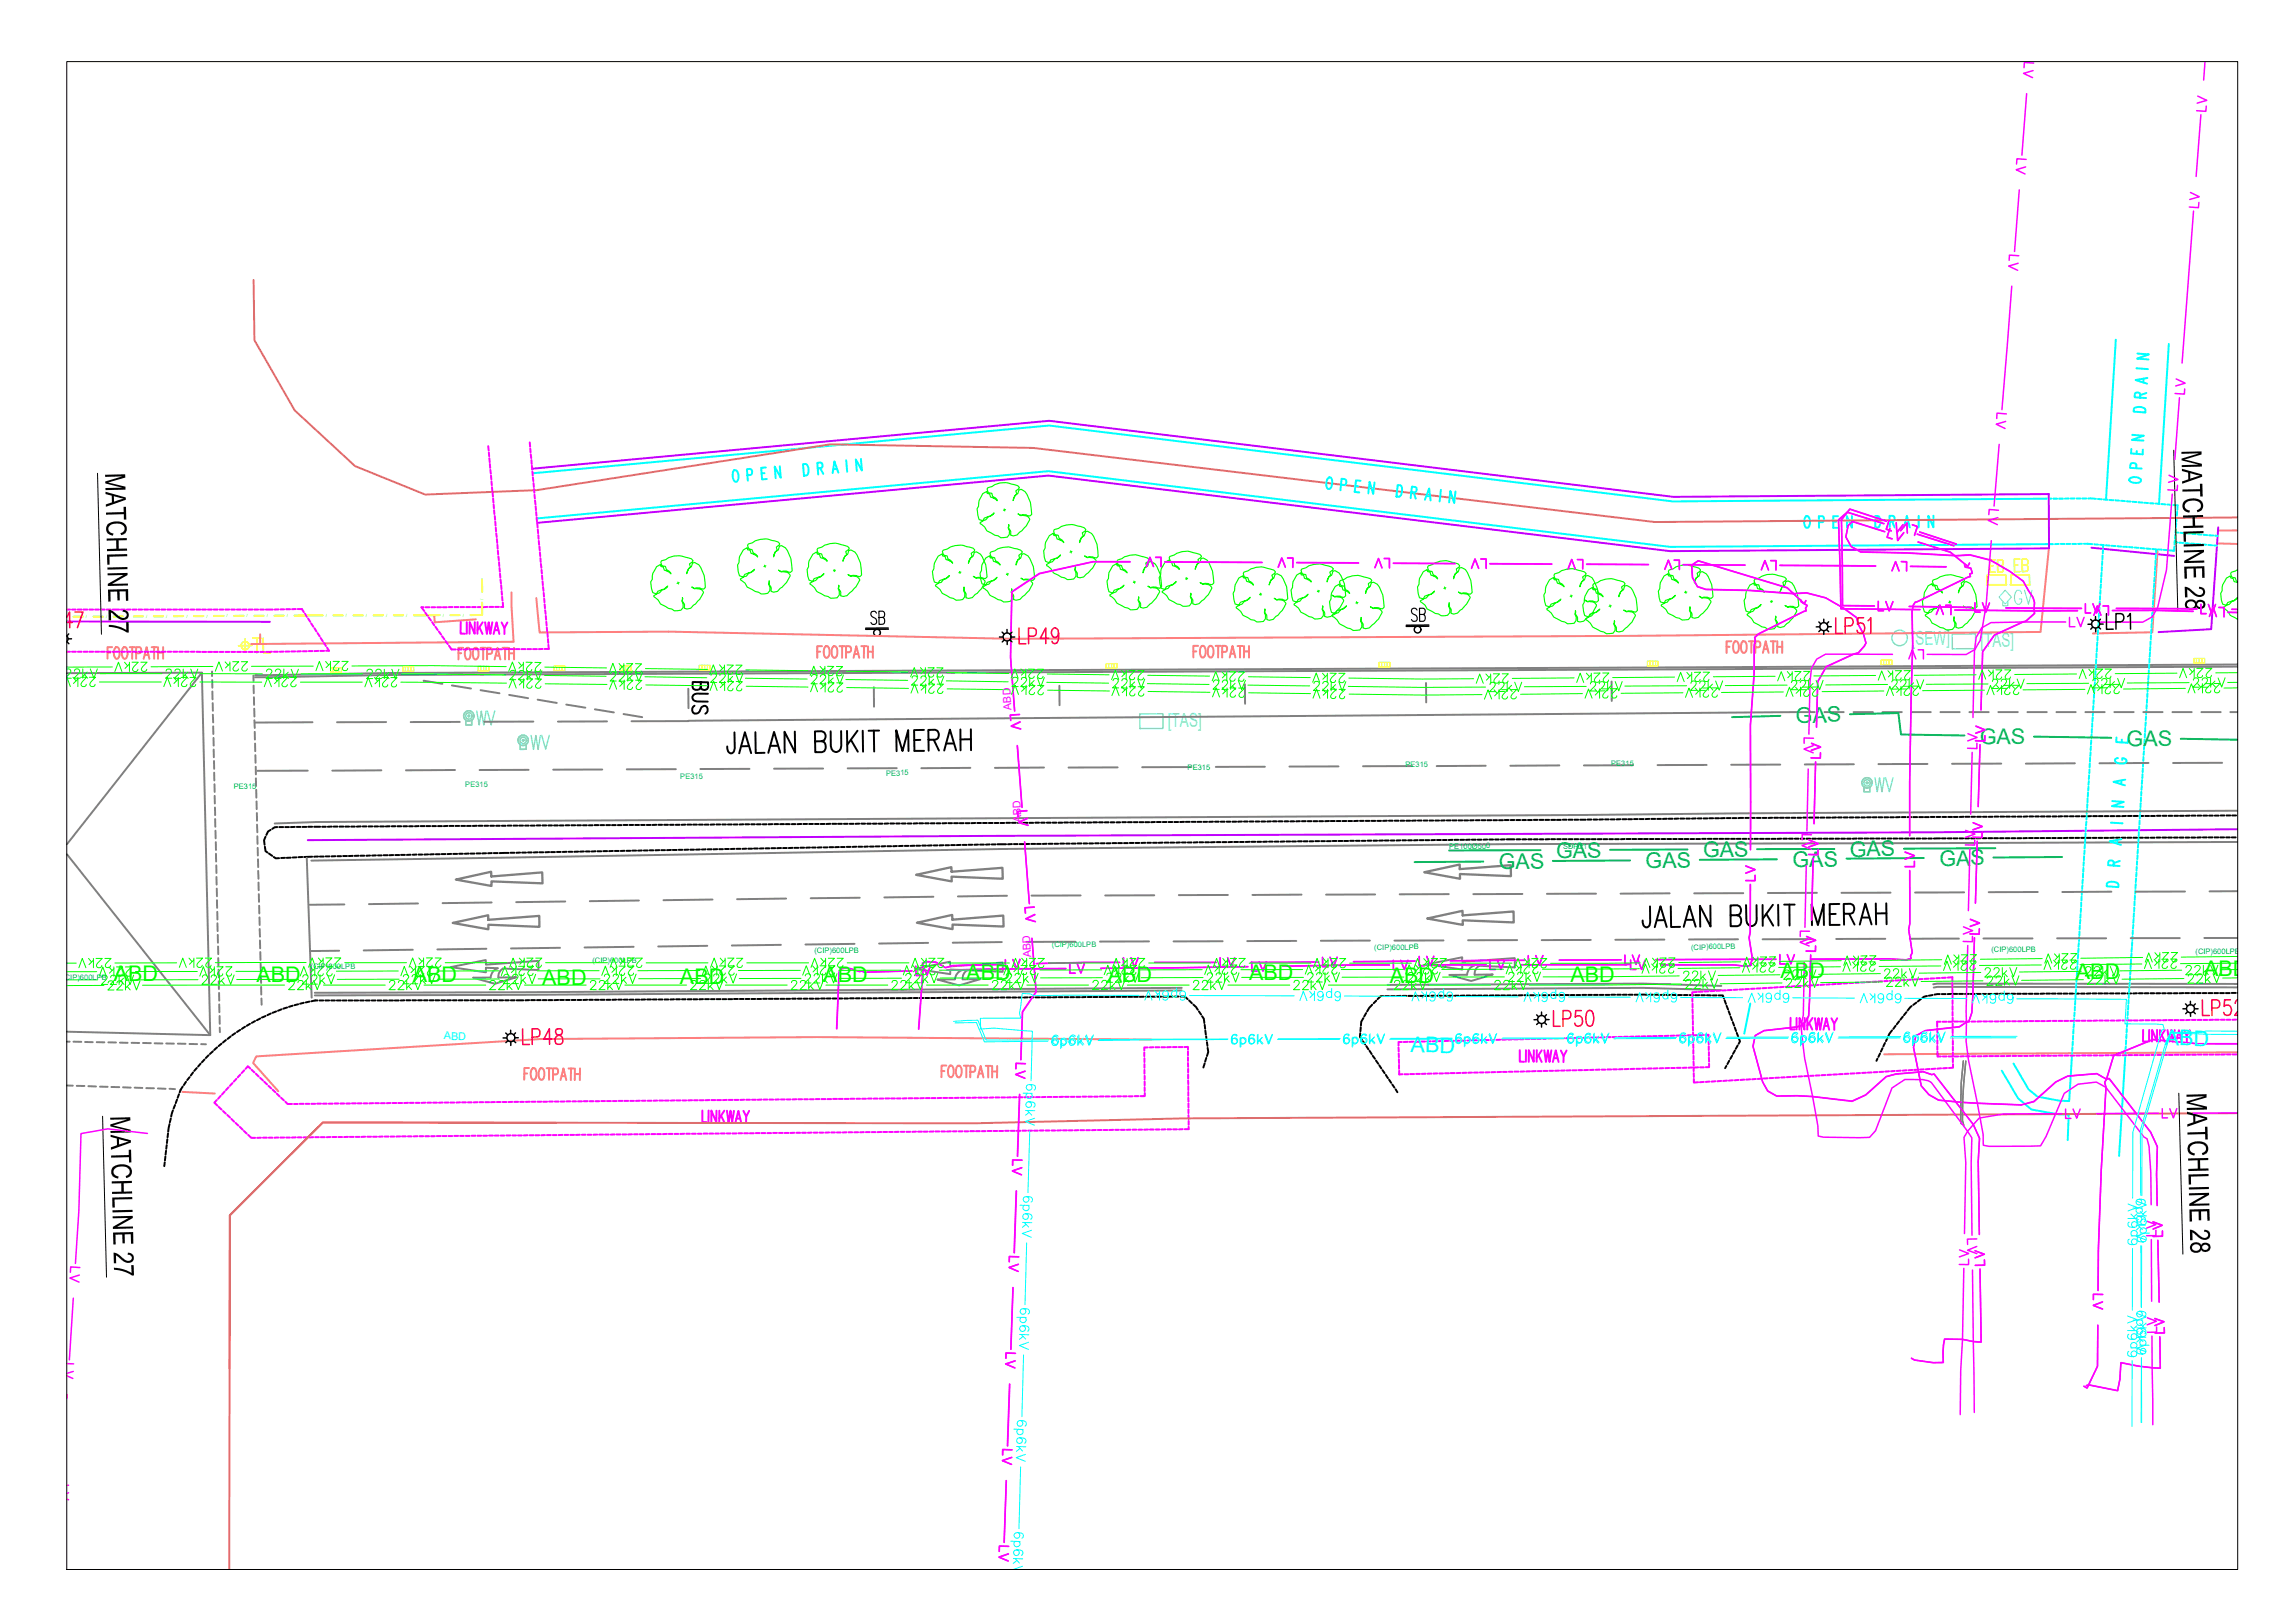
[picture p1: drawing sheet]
<svg xmlns="http://www.w3.org/2000/svg" width="297mm" height="210mm" viewBox="0 0 297 210" stroke-linecap="round" stroke-linejoin="round" font-family="sans-serif">
<defs><g id="words">
<text font-size="5.3" fill="#0f0" x="92.4" y="93.5" transform="rotate(-90 92.4 93.5)">BUS</text>
<text font-size="4.9" fill="#ff7f7f" x="115.4" y="82.2" transform="rotate(-90 115.4 82.2)">SB</text>
<g font-size="4.9" fill="#6edddd">
<text x="259.3" y="79.4">GV</text>
<text x="60.3" y="94.9">WV</text>
<text x="67.4" y="98.1">WV</text>
<text x="241.3" y="103.7">WV</text>
</g>
<text font-size="4.9" x="271.3" y="82.6">LP1</text>
<text font-size="4.9" fill="#0f0" x="31.4" y="85.7">TL</text>
<g font-size="4.4" fill="#ff0">
<text x="256.1" y="75.1">EB</text>
<text x="259.3" y="75.1">EB</text>
</g>
<text font-size="4.4" x="181.3" y="81.5">SB</text>
<g font-size="2.8" fill="#00b85c">
<text x="232.3" y="93.6" transform="rotate(-1 232.3 93.6)">GAS</text>
<text x="256.1" y="96.2" transform="rotate(1 256.1 96.2)">GAS</text>
<text x="275.1" y="96.5" transform="rotate(1 275.1 96.5)">GAS</text>
<text x="193.9" y="112.5" transform="rotate(-1 193.9 112.5)">GAS</text>
<text x="201.3" y="111">GAS</text>
<text x="212.9" y="112.3" transform="rotate(-1 212.9 112.3)">GAS</text>
<text x="220.3" y="110.9">GAS</text>
<text x="231.9" y="112.2">GAS</text>
<text x="239.3" y="110.8">GAS</text>
<text x="250.9" y="112">GAS</text>
</g>
<g font-size="2.8" fill="#0f0">
<text x="14.7" y="127">ABD</text>
<text x="33.2" y="127.1">ABD</text>
<text x="53.4" y="127">ABD</text>
<text x="70.1" y="127.4">ABD</text>
<text x="88" y="127.3">ABD</text>
<text x="106.5" y="127.1">ABD</text>
<text x="125" y="126.8">ABD</text>
<text x="143.3" y="127.1">ABD</text>
<text x="161.6" y="126.8">ABD</text>
<text x="179.8" y="127.2">ABD</text>
<text x="203.2" y="127.1">ABD</text>
<text x="230.4" y="126.6">ABD</text>
<text x="268.6" y="126.7">ABD</text>
<text x="285.2" y="126.3">ABD</text>
</g>
<g font-size="2.8" fill="#0ff">
<text x="182.5" y="136.1" transform="rotate(2 182.5 136.1)">ABD</text>
<text x="280.1" y="135.2" transform="rotate(2 280.1 135.2)">ABD</text>
</g>
<g font-size="2.5" fill="#6edddd">
<text x="247.3" y="83.4">[SEW]</text>
<text x="256.2" y="83.7">[TAS]</text>
<text x="151.1" y="94">[TAS]</text>
</g>
<g font-size="1.4" fill="#f0f">
<text x="130.9" y="91.9" transform="rotate(-93 130.9 91.9)">ABD</text>
<text x="132.2" y="106.4" transform="rotate(-93 132.2 106.4)">ABD</text>
<text x="133.4" y="123.8" transform="rotate(-93 133.4 123.8)">ABD</text>
</g>
<text font-size="1.4" fill="#0ff" x="57.4" y="134.5" transform="rotate(2 57.4 134.5)">ABD</text>
<g font-size="1" fill="#00b85c">
<text x="60.2" y="101.9" transform="rotate(-1 60.2 101.9)">PE315</text>
<text x="88" y="100.9" transform="rotate(-1 88 100.9)">PE315</text>
<text x="114.6" y="100.4" transform="rotate(-1 114.6 100.4)">PE315</text>
<text x="153.6" y="99.6" transform="rotate(-1 153.6 99.6)">PE315</text>
<text x="181.8" y="99.3" transform="rotate(-1 181.8 99.3)">PE315</text>
<text x="208.4" y="99.1" transform="rotate(-1 208.4 99.1)">PE315</text>
<text x="30.2" y="102.1" transform="rotate(-1 30.2 102.1)">PE315</text>
<text x="187.5" y="109.9" transform="rotate(-1 187.5 109.9)">PE100Ø500</text>
<text x="202.2" y="109.9" transform="rotate(-1 202.2 109.9)">SDR21</text>
<text x="40.2" y="125.4">(CIP)600LPB</text>
<text x="76.6" y="124.6">(CIP)600LPB</text>
<text x="105.4" y="123.3">(CIP)600LPB</text>
<text x="136.1" y="122.6">(CIP)600LPB</text>
<text x="177.8" y="122.9">(CIP)600LPB</text>
<text x="218.8" y="122.9">(CIP)600LPB</text>
<text x="257.6" y="123.2">(CIP)600LPB</text>
<text x="284" y="123.5">(CIP)600LPB</text>
<text x="8.1" y="126.8">(CIP)600LPB</text>
</g>
<g font-size=".6" fill="#bfff00">
<text x="62.6" y="77.6" transform="rotate(-90 62.6 77.6)">/</text>
<text x="8.5" y="80" transform="rotate(-7 8.5 80)">/</text>
<text x="11.1" y="80">/</text>
<text x="13.7" y="80">/</text>
<text x="16.3" y="80">/</text>
<text x="18.9" y="80">/</text>
<text x="21.5" y="79.9">/</text>
<text x="24.1" y="79.9">/</text>
<text x="26.7" y="79.9">/</text>
<text x="29.3" y="79.9">/</text>
<text x="31.9" y="79.9">/</text>
<text x="34.5" y="79.9">/</text>
<text x="37.1" y="79.9">/</text>
<text x="42.1" y="79.9">/</text>
<text x="44.7" y="79.8" transform="rotate(-7 44.7 79.8)">/</text>
<text x="47.3" y="79.8">/</text>
<text x="50" y="79.8">/</text>
<text x="52.5" y="79.8">/</text>
<text x="57.3" y="79.8">/</text>
<text x="59.9" y="79.8">/</text>
</g>
</g></defs>
<!-- layer: S_DRAIN_LINE -->
<g fill="none" stroke="#0ff" stroke-width=".25">
<path d="M109.5 59.6l.1 1.5M111.4 59.4l.1 1.5-.8-1.4 .1 1.5M273.7 44l-1.2 20.7M275.7 58.1v.6l1.5 .1v-.6M275.8 56.3l1.5 .1-1.5 .5 1.5 .1M276.1 52.8a1.08 1.08 0 0 1 1.5 .2l-.1 .4-1.5-.1zM276.4 47.7l1.5 .1M276.4 58.4v.3M276.5 45.8l1.5 .1-1.5 .5 1.5 .1M276.9 51.5v-.5l-.1-.1-.2-.1a.33 .33 0 0 0-.4 .2v.4l1.4 .1M277.3 49v.5M277.7 50.9l-.8 .2"/>
<path d="M277.8 48.9l-1.5 .3 1.5 .4M280.6 44.5l-1.3 20.7M68.9 61.2l66.8-6.1 80.7 9.8 49-.4M69.4 67.1l66.2-6.1 80.5 9.8 49.5-.4M94.9 60.9l.1-.1a.66 .66 0 0 1 .5 .9v.2a.34 .34 0 0 1-.5 .4l-.2-.5v-.6zM96.7 61.5h.4a.45 .45 0 0 0-.1-.8h-.4l.2 1.5M98.9 61.2h-.4M99.1 60.5l-.6 .1 .1 1.4h.6M100.9 60.3l.1 1.5-.8-1.4 .2 1.5M103.9 60.1l.3-.1a.96 .96 0 0 1 .1 1.5l-.3 .1zM105.8 60.6h.4a.39 .39 0 0 0 .2-.4 .39 .39 0 0 0-.2-.3h-.5l.2 1.5M106.1 60.6l.4 .7"/>
<path d="M108.3 60.7h-.5M108.5 61.2l-.6-1.5-.2 1.5M171.9 61.8h.1a.66 .66 0 0 1 .3 1v.2a.33 .33 0 0 1-.6 .2l-.1-.5 .1-.6zM173.5 62.7h.6l.1-.2-.1-.4-.5-.2-.2 1.6M175.3 62.9h.4M176 62.2h-.6l-.1 1.5h.6M177.8 62.4l-.1 1.5-.5-1.6-.2 1.6M180.8 62.8h.3a1.02 1.02 0 0 1-.1 1.5h-.3zM182.6 63.7h.6l.1-.2a.32 .32 0 0 0-.2-.5h-.4l-.2 1.5M182.9 63.7l.3 .8M184.3 64.7l.6-1.5 .2 1.6M184.5 64.2h.5"/>
<path d="M186.4 63.4l-.2 1.5M188.3 63.6l-.2 1.5-.5-1.6-.1 1.5M233.6 66.9l.1-.1a.69 .69 0 0 1 .5 .9l-.1 .2a.32 .32 0 0 1-.2 .4 .32 .32 0 0 1-.3-.1l-.2-.5v-.3zM235.3 67.6h.4a.43 .43 0 0 0 .3-.4 .43 .43 0 0 0-.3-.4h-.4v1.5M237.2 67.5h.4M237.8 66.8h-.6v1.5h.6M239.6 66.8v1.5l-.7-1.5 .1 1.5M242.6 66.8h.3a1 1 0 0 1 .3 1.2l-.3 .3h-.3zM244.5 67.5l.5-.1 .1-.2a.36 .36 0 0 0-.2-.4h-.4v1.5M244.8 67.5l.3 .8M246.3 68.3l.4-1.5 .4 1.5M246.5 67.7h.4"/>
<path d="M248.2 66.8v1.5M250.1 66.7v1.5l-.6-1.4v1.4M265.6 64.5h.5M266.3 70.4h-.4M266.4 64.5h.5M266.6 70.4h.5M267.3 70.4h.5M267.6 64.5h-.5M267.9 64.5h.5M268.1 70.4h.5M268.6 64.5h.5M269.3 70.4h-.5"/>
<path d="M269.4 64.5h.5M269.6 70.4h1.1M270.5 64.5h-.3M270.6 64.5l.6 .1M271 70.4l.4 .1M271.4 64.6h.5M271.7 70.5h.5M271.7 76.4v.5M271.8 75.6v.5M271.8 74.9v.5M271.9 74.1l-.1 .5M271.9 73.4v.5"/>
<path d="M272 72.6l-.1 .5M272 71.9v.5M272.1 71.1l-.1 .5M272.1 70.5v.4M272.2 64.6l.5 .1M272.4 70.6h.5M272.9 64.7h.5M273.2 70.6l.5 .1M273.7 64.7l.5 .1M273.9 70.7h.5M274.4 64.8h.5M274.7 70.8h.5"/>
<path d="M275.1 64.9h.6M275.4 70.8h.5M275.6 61.9a1.15 1.15 0 0 1 1.4 .2 .44 .44 0 0 1-.6 .4l-.6-.1a.32 .32 0 0 1-.3-.2 .32 .32 0 0 1 .1-.3zM275.9 64.9l.5 .1M276.2 70.9h.5M276.4 60.6v-.4a.45 .45 0 0 0-.8-.1v.5h1.5M276.6 65h.6M276.9 70.9l.5 .1M277.4 65.1h.5M277.7 71h.5M278.2 65.1h.4M278.4 80v.5"/>
<path d="M278.4 71l.5 .1M278.5 79.2l-.1 .5M278.5 78.5v.5M278.6 77.7l-.1 .5M278.6 77v.5M278.6 76.2v.5M278.7 75.5v.5M278.7 74.8v.4M278.8 74v.5M278.8 73.3v.5M278.9 72.5l-.1 .5M278.9 65.2h.5"/>
<path d="M278.9 71.7v.6M279 71.1l-.1 .4M279.2 71.1h.5M279.6 65.2l.5 .1M279.9 71.2h.5M280.4 65.3h.5M281.1 65.4h.6v.6M281.3 70.7v.6l-.6-.1M281.3 70.2h.4M281.4 69.9l-.1 .6M281.4 69.2v.5M281.5 68.9h.3"/>
<path d="M281.5 68.5v.5M281.5 67.7v.5M281.6 67v.5M281.7 66.2l-.1 .5M281.9 70.2l.5 .1M282.1 69h.5M282.7 70.3h.5M282.8 69l.5 .1M283.4 70.4h.6M283.6 69.1h.5M284.2 70.4h.5M284.3 69.1l.5 .1"/>
<path d="M284.9 70.5h.5M285.1 69.2l.5 .1M285.7 70.5l.5 .1M285.8 69.3h.5M286.4 70.6h.4M286.6 69.3l.3 .1M270.3 99.6v.5M270.4 98.8l-.1 .5M270.4 98.1v.5M270.5 97.3l-.1 .5M270.5 96.6v.5M270.6 95.8l-.1 .5"/>
<path d="M270.6 95.1v.5M270.6 94.3v.5M270.7 93.6v.5M270.7 92.8v.5M270.8 92.1l-.1 .5M270.8 91.3v.5M270.9 90.6l-.1 .5M270.9 89.8v.5M271 89.1l-.1 .5M271 88.3v.6M271.1 87.6l-.1 .5M271.1 86.8v.5"/>
<path d="M271.1 86.1v.5M271.2 85.4v.4M271.2 84.6v.5M271.3 83.9v.4M273.8 95.4v.6l1.5 .1v-.6M274 98.1a.32 .32 0 0 0-.3 .1 .32 .32 0 0 0 0 .4 1.16 1.16 0 0 0 1.4 0 .41 .41 0 0 0-.5-.5v.3M274.5 95.7v.4M277.2 99.5v.4M277.3 98.7l-.1 .5M277.3 98v.5M277.4 97.2l-.1 .5M277.4 96.4v.6"/>
<path d="M277.5 95.7l-.1 .5M277.5 95v.5M277.5 94.2v.5M277.6 93.5v.5M277.6 92.7v.5M277.7 92l-.1 .5M277.7 91.2v.5M277.8 90.5l-.1 .5M277.8 89.7v.5M277.9 89l-.1 .5M277.9 88.2v.5M278 87.5l-.1 .5"/>
<path d="M278 86.7v.5M278 86v.5M278.1 85.2v.5M278.2 84.5l-.1 .5M278.3 82.2v.5M278.3 81.5v.5M278.4 80.7l-.1 .5M269.1 119.8l-.1 .5M269.1 119v.5M269.2 118.3l-.1 .5M269.2 117.6v.4M269.3 116.8l-.1 .5"/>
<path d="M269.3 116v.5M269.3 115.3v.5M269.4 114.5v.6M269.5 113.8l-.1 .5M269.5 113v.6M269.5 112.3v.5M269.6 111.6v.4M269.6 110.8v.5M269.7 110.1l-.1 .4M269.7 109.3v.5M269.8 108.6l-.1 .5M269.8 107.8v.5"/>
<path d="M269.9 107.1l-.1 .5M269.9 106.3v.5M270 105.6l-.1 .5M270 104.8v.5M270 104.1v.5M270.1 103.3v.5M270.1 102.6v.5M270.2 101.8v.5M270.2 101.1v.5M270.3 100.3l-.1 .5M272.6 114.3a1.08 1.08 0 0 1 1.5 .2l-.1 .3-1.5-.1zM273.1 106.5h1.5"/>
<path d="M273.3 103.7l1.5 .1-1.6 .5 1.5 .1M273.4 112l.1-.4-.1-.1-.2-.1a.33 .33 0 0 0-.4 .2l-.1 .4 1.5 .1M273.9 108.7v.5M274.3 111.4l-.8 .3M274.4 108.6l-1.5 .3 1.5 .4M274.4 101v.5M275 100.9l-1.6 .3 1.5 .4M276 119.7l-.1 .5M276 118.9v.5M276.1 118.2l-.1 .5M276.1 117.4v.5M276.2 116.7l-.1 .5"/>
<path d="M276.2 115.9v.5M276.3 115.2l-.1 .5M276.3 114.4v.5M276.4 113.7l-.1 .5M276.4 112.9v.5M276.4 112.2v.5M276.5 111.4v.5M276.5 110.7v.5M276.6 109.9l-.1 .5M276.6 109.2v.5M276.7 108.4l-.1 .5M276.7 107.7v.5"/>
<path d="M276.8 106.9l-.1 .5M276.8 106.2v.5M276.9 105.4l-.1 .5M276.9 104.7v.5M276.9 103.9v.6M277 103.2v.5M277 102.4v.5M277.1 101.7v.5M277.1 101v.4M277.2 100.2v.5M259 138.5l2.1 3.6 1.7 1.5 3.5 .6h1.3l-.1 3.3M268.1 136.3l-.4 6.2-1.3-.1-2.8-.5-1.2-.9-1.9-3.4"/>
<path d="M268.1 135.5v.5M268.2 134.8l-.1 .5M268.2 134v.5M268.2 133.3v.5M268.3 132.5v.5M268.4 131.8l-.1 .5M268.4 131v.5M268.4 130.3v.5M268.5 129.5v.5M268.5 128.8v.5M268.6 128l-.1 .5M268.6 127.3v.5"/>
<path d="M268.7 126.5l-.1 .5M268.7 125.8v.5M268.8 125l-.1 .5M268.8 124.3v.5M268.9 123.5l-.1 .5M268.9 122.8v.5M268.9 122v.5M269 121.3v.5M269 120.5v.5M275 136.1l-.8 13.5M275 135.4v.5M275.1 134.6l-.1 .5"/>
<path d="M275.1 133.9v.5M275.1 133.2v.4M275.2 132.4v.5M275.3 131.6l-.1 .5M275.3 130.9v.5M275.3 130.1v.6M275.4 129.4v.5M275.4 128.6v.6M275.5 127.9l-.1 .5M275.5 127.2v.4M275.6 126.4l-.1 .5M275.6 125.7v.4"/>
<path d="M275.7 124.9l-.1 .5M275.7 124.2v.5M275.8 123.4l-.1 .5M275.8 122.7v.5M275.8 121.9v.5M275.9 121.2v.5M275.9 120.4v.5"/>
</g>
<!-- layer: S_TRAFFIC_LINE -->
<g fill="none" stroke="#808080" stroke-width=".25">
<path d="M8.7 87.1h17.4l1.1 46.9M26.1 87.1l-17.4 22.2M27.4 86.9v.6M27.5 88v1M27.5 89.5v1M27.5 91v1M27.5 92.5l.1 1M27.6 94v1M27.6 95.5v1M27.6 97l.1 1M27.7 98.5v1M27.7 100v1"/>
<path d="M32.8 87.4v.8M32.8 88.7v1M32.9 90.2v1M32.9 91.7v1M32.9 93.2l.1 1M33 94.7v1M33 96.2v1M33 97.7l.1 1M33.1 99.2v1M39.8 99.7l-6.5 .1M40.4 93.5h-7.3M49.3 99.7h-6.3"/>
<path d="M50 93.4l-6.4 .1M54.8 88.1l2.4 .4M58.5 88.7l2.4 .4M58.9 99.6l-6.4 .1M59.5 93.4h-6.4M62.2 89.3l2.4 .4M65.9 89.9l2.4 .5M68.4 99.6h-6.4M69 93.4h-6.3M69.6 90.5l2.4 .5M73.3 91.2l2.4 .4M77 91.8l2.4 .4"/>
<path d="M77.9 99.6h-6.3M78.5 93.4h-6.3M80.7 92.4l2.4 .4M87.4 99.5l-6.3 .1M89.1 93.3h-7.4M97 99.5h-6.4M106.5 99.5h-6.4M113.1 88.9v2.6M116 99.4h-6.3M125.5 99.4h-6.3M135.1 99.3l-6.4 .1M137.1 88.7v2.6"/>
<path d="M144.6 99.3h-6.4M154.1 99.3h-6.3M161.1 88.6v2.5M163.6 99.2h-6.3M173.2 99.2h-6.4M182.7 99.1l-6.4 .1M184.5 88.4v2.5M192.2 99.1h-6.3M201.7 99.1h-6.3M208.5 88.2v2.5M211.3 99l-6.4 .1M220.8 99h-6.4"/>
<path d="M230.3 98.9l-6.3 .1M234.8 92.2l-145.7 1.1M236 92.2h2.5M239.8 92.2h2.5M239.8 98.9h-6.3M243.5 92.2h2.5M247.3 92.2h2.5M249.4 98.9h-6.4M251 92.2h2.5M254.8 92.2h2.5M258.5 92.2h2.5M258.9 98.8h-6.4"/>
<path d="M262.3 92.2h2.5M266 92.2h2.5M268.4 98.8h-6.3M269.8 92.2h2.5M273.5 92.2h2.5M277.3 92.2h2.5M278 98.7l-6.4 .1M281.1 92.2h2.4M284.8 92.2h2.5M287.5 98.7h-6.4M288.5 92.2h1M289.5 86l-239.1 1.1-17.4 .3"/>
<path d="M289.5 86.3l-239.1 1-17.4 .3M8.7 110.5l18.5 23.5-18.5-.5M27.7 101.5l.1 1M27.8 103v1M27.8 104.5v1M27.8 106l.1 1M27.9 107.5v1M27.9 109v1M27.9 110.5l.1 1M28 112v1M28 113.5v1M28 115l.1 1"/>
<path d="M28.1 116.5v1M28.1 118v1M28.1 119.5l.1 1M33.1 100.7v1M33.1 102.2l.1 1M33.2 103.7v1M33.2 105.2l.1 1M33.3 106.7v1M33.3 108.2v1M33.3 109.7l.1 1M33.4 111.2v1M33.4 112.7v1"/>
<path d="M33.4 114.2l.1 1M33.5 115.7v1M33.5 117.2v1M33.6 118.7v1M39.7 111l.6 18.1M44.6 117l-4.6 .1M54.1 116.9l-6.4 .1M63.6 116.8l-6.3 .1M73.1 116.7h-6.3M82.7 116.5l-6.4 .1M92.2 116.4l-6.4 .1M101.7 116.3l-6.3 .1"/>
<path d="M111.2 116.2h-6.3M120.8 116l-6.4 .1M130.3 115.9l-6.4 .1M139.8 115.9h-6.3M149.3 115.9h-6.3M158.9 115.8h-6.4M168.4 115.8h-6.4M177.9 115.8h-6.3M187.4 115.7h-6.3M197 115.7h-6.4M206.5 115.6l-6.4 .1M216 115.6h-6.3"/>
<path d="M225.5 115.6h-6.3M235.1 115.5l-6.4 .1M244.6 115.5h-6.4M254.1 115.5h-6.3M263.6 115.4l-6.3 .1M273.2 115.4h-6.4M282.7 115.4h-6.4M289.5 109l-94 .2-65.9 .7-89.3 1.5M289.5 104.9l-248.5 1.5-5.5 .2M289.5 115.3l-3.6 .1M8.7 134.8h.3M9.5 134.8h1"/>
<path d="M11 134.8l1 .1M12.5 134.9h1M14 134.9h1M15.5 134.9l1 .1M17 135h1M18.5 135h1M20 135h1M21.5 135l1 .1M23 135.1h1M24.5 135.1h1M26 135.1h.6M28.2 121v1"/>
<path d="M28.2 122.5v1M28.2 124l.1 1M28.3 125.5v1M28.3 127v1M28.3 128.5l.1 1M28.4 130v1M28.4 131.5v1M28.4 133v.6M33.6 120.2v1M33.6 121.7l.1 1M33.7 123.2v1M33.7 124.7v1"/>
<path d="M33.7 126.2l.1 1M33.8 127.7v1M33.8 129.2v.8M43.9 123l-3.8 .1M53.4 122.9l-6.3 .1M62.9 122.8l-6.3 .1M63.5 126.5h-2.3l2.8 .8 2.8-.8h-2.3M65.1 125.3l4.6 .2v-1.2l-6.8 .5-.1-.6-4.5 1 4.6 .6v-.6l1.5 .1a1.34 1.34 0 0 0-.9 1.2M65.1 125.3a1.13 1.13 0 0 0-.6 1.2M72.5 122.7h-6.4M82 122.5l-6.4 .1M91.5 122.4l-6.3 .1"/>
<path d="M101 122.3l-6.3 .1M110.6 122.1l-6.4 .1M120.1 122l-6.4 .1M123.5 126.7l-2.2 .1 2.8 .7 2.8-.8h-2.4M124.5 125.5h-1.6v.6l-4.5-.7 4.5-.9v.6l6.8-.5v1.2l-4.6-.2M124.5 125.5a1.34 1.34 0 0 0-.9 1.2M125.2 125.6a1.13 1.13 0 0 0-.6 1.1M129.6 121.9l-6.3 .1M139.1 121.9h-6.3M148.7 121.8h-6.4M152.9 128.2l-85.8 .5-26.4 .1M152.9 127.8l-85.8 .6-26.4 .1"/>
<path d="M158.2 121.8h-6.4M167.7 121.8h-6.3M177.2 121.7h-6.3M179.5 128l33.1-.2 10.1 .3M179.5 127.5l33.1-.2 10.1 .3M186.8 121.7h-6.4M191.4 125l4.6 .2v-1.2l-6.8 .5v-.6l-4.6 .9 4.6 .7v-.6h1.5a1.34 1.34 0 0 0-.9 1.2l-2.3 .1 2.8 .8 2.8-.9h-2.3M191.4 125a1.13 1.13 0 0 0-.6 1.1M196.3 121.7h-6.4M205.8 121.6l-6.3 .1M215.3 121.6h-6.3M224.9 121.6h-6.4"/>
<path d="M234.4 121.5l-6.4 .1M243.9 121.5h-6.3M253.4 121.5h-6.3M256.6 121.4h6.4M266.1 121.4h6.4M275.7 121.4h6.3M285.2 121.4h4.3M289.5 127.8l-38.8-.1-.5 .1M289.5 127.3h-38.9l-.5 .1M8.7 140.5h.7M9.9 140.5h1M11.4 140.6h1"/>
<path d="M12.9 140.6h1M14.4 140.7h1M15.9 140.7l1 .1M17.4 140.8h1M18.9 140.8h1M20.4 140.9h1M21.9 140.9h.7"/>
</g>
<!-- layer: S_ROAD_LINE -->
<g fill="none" stroke="#000" stroke-width=".25">
<path d="M95 94.8l.1 2-.2 .6a.4 .4 0 0 1-.7-.2l-.1-.6M96.9 96.6h-1M97.2 97.5l-.8-2.7-.8 2.7M97.7 94.8l.1 2.6h1.1M99.7 96.5h.9M100.9 97.4l-.8-2.7-.7 2.7M102.8 94.7l.1 2.7-1.4-2.7v2.7M106.3 95.9a.75 .75 0 0 1 .5 .7 .75 .75 0 0 1-.5 .7h-.8l-.1-2.6 .9-.1a.66 .66 0 0 1 .5 .7 .66 .66 0 0 1-.5 .6h-.8M108.8 94.6v1.9a.69 .69 0 0 1-.3 .7 .69 .69 0 0 1-.7 0l-.2-.3-.1-.3v-2M109.6 94.6v2.7M110.1 95.8l.9 1.5M110.9 94.6l-1.3 1.8"/>
<path d="M111.6 94.6l.1 2.7M113.1 94.5v2.8M113.7 94.5l-1.3 .1M117.5 97.2v-2.7l-.7 2.7-.8-2.7v2.7M119.1 95.8h-.8M119.5 94.5h-1.2v2.7h1.2M120.1 95.7h.9a.67 .67 0 0 0 .5-.6 .67 .67 0 0 0-.5-.7l-.9 .1v2.6M120.8 95.7l.7 1.4M122.4 96.2h1M123.7 97.1l-.8-2.7-.7 2.7M124.2 94.4l.1 2.7M125.6 94.4v2.7"/>
<path d="M125.6 95.7h-1.3M34.3 109.6l.1 .5 .2 .2M34.4 108.3l-.2 .4v.6M34.8 110.5l.4 .3M35 107.4l-.3 .2-.2 .4M35.4 110.9l.3 .2h.4M35.9 107l-.4 .1-.3 .2M36.1 107h.5M36.9 111h-.5M36.9 107h.5M37.6 111h-.5M38.1 107h-.5"/>
<path d="M38.4 110.9l-.5 .1M38.4 107h.5M39.1 110.9h-.5M39.1 107h.5M39.9 107h.5M40.4 110.9h-1.1M40.6 107h.8M41.1 110.8l-.5 .1M41.4 110.8h.5M41.7 107h.5M42.1 110.8h.5M42.9 107h-.5"/>
<path d="M43.2 107h.5M43.4 110.8h-.5M43.6 110.8h.5M43.9 107h.5M44.4 110.8h.5M44.7 107h.5M45.4 107h.5M45.6 110.8h-.5M46.4 110.7l-.5 .1M46.6 110.7h.5M46.7 106.9l-.5 .1M46.9 106.9h.5"/>
<path d="M47.7 106.9h.5M47.9 110.7h-.5M48.4 106.9h.5M48.6 110.7h-.5M48.9 110.7h.5M49.2 106.9h.5M49.6 110.7h.5M50.4 106.9h-.5M50.7 106.9h.5M50.9 110.7h-.5M51.1 110.7h.5M51.4 106.9h.5"/>
<path d="M51.9 110.6h.5M52.2 106.9h.5M52.9 106.9h.5M53.1 110.6h-.5M53.9 110.6h-.5M54.1 110.6h.5M54.2 106.9h-.5M54.4 106.9h.5M55.2 106.9h.5M55.4 110.6h-.5M55.9 106.9h.5M56.1 110.5l-.5 .1"/>
<path d="M56.4 110.5h.5M56.7 106.9h.5M57.1 110.5h.5M57.9 106.9h-.5M58.2 106.9h.5M58.4 110.5h-.5M58.6 110.5h.5M58.9 106.9h.5M59.4 110.5h.5M59.7 106.9h.5M60.4 106.9h.5M60.6 110.5h-.5"/>
<path d="M60.9 110.5h.5M61.6 110.4h.5M61.7 106.9h-.5M61.9 106.9h.5M62.7 106.9h.5M62.9 110.4h-.5M63.4 106.9h.5M63.6 110.4h-.5M63.9 110.4h.5M64.2 106.9h.5M64.9 106.9h.5M65.7 106.8h.5"/>
<path d="M65.8 110.4h-1.2M66 110.4h.5M66.4 106.8h.5M67.2 106.8h.5M67.3 110.3l-.5 .1M67.5 110.3h.6M67.9 106.8h.5M68.3 110.3h.5M68.7 106.8h.5M69.4 106.8h.5M69.6 110.3h-.6M69.8 110.3h.5"/>
<path d="M70.2 106.8h.5M70.9 106.8h.5M71.1 110.3h-.6M71.3 110.3h.5M71.7 106.8h.5M72.1 110.3h.4M72.4 106.8h.5M73.2 106.8h.5M73.3 110.2l-.5 .1M73.6 110.2h.4M73.9 106.8h.5M74.7 106.8h.5"/>
<path d="M74.8 110.2h-.5M75.4 106.8h.5M75.5 110.2h-.5M75.8 110.2h.5M76.2 106.8h.5M76.9 106.8h.5M77 110.2h-.5M77.3 110.2h.5M77.7 106.8h.5M78 110.1h.5M78.4 106.8h.5M79.2 106.8h.5"/>
<path d="M79.3 110.1h-.5M79.5 110.1h.6M79.9 106.8h.5M80.7 106.8h.5M80.8 110.1h-.5M81 110.1h.6M81.4 106.8h.5M81.8 110.1h.5M82.2 106.8h.5M82.9 106.8h.5M83 110.1h-.5M83.3 110.1h.5"/>
<path d="M83.7 106.8h.5M84.1 110h.4M84.9 106.7l-.5 .1M85.2 106.7h.5M85.3 110h-.5M85.6 110h.4M85.9 106.7h.5M86.7 106.7h.5M86.8 110h-.5M87 110h.5M87.4 106.7h.5M87.8 110h.5"/>
<path d="M88.7 106.7h-.5M88.9 106.7h.5M89 110h-.5M89.3 110h.5M89.7 106.7h.5M90.4 106.7h.5M90.6 109.9l-.6 .1M91.2 106.7h.5M91.3 109.9h-.5M91.5 109.9h.6M92.4 106.7h-.5M92.7 106.7h.5"/>
<path d="M92.8 109.9h-.5M93 109.9h.5M93.4 106.7h.5M93.8 109.9h.5M94.2 106.7h.5M94.9 106.7h.5M95 109.8l-.4 .1M95.3 109.8h.5M96.2 106.7h-.5M96.4 106.7h.5M96.5 109.8h-.4M96.8 109.8h.5"/>
<path d="M97.2 106.7h.5M97.5 109.8h.5M97.9 106.7h.5M98.7 106.7h.5M98.8 109.8h-.5M99 109.8h.5M99.8 109.8h.5M99.9 106.7h-.5M100.2 106.7h.5M100.9 106.7h.5M101 109.7l-.5 .1M101.3 109.7h.5"/>
<path d="M101.7 106.7h.5M102.4 106.7h.5M102.6 109.7h-.6M102.8 109.7h.5M103.5 109.7h.5M103.7 106.6l-.5 .1M103.9 106.6h.5M104.7 106.6h.5M104.8 109.7h-.5M105.1 109.7h.4M105.4 106.6h.5M106.2 106.6h.5"/>
<path d="M106.3 109.7h-.5M106.6 109.7h.4M107.3 109.6h.5M107.4 106.6h-.5M107.7 106.6h.5M108.4 106.6h.5M108.5 109.6h-.5M108.8 109.6h.5M109.2 106.6h.5M109.5 109.6h.5M109.9 106.6h.5M110.8 109.6h-.5"/>
<path d="M111 109.6h.5M111.2 106.6h-.5M111.4 106.6h.5M112.2 106.6h.5M112.3 109.6h-.5M112.5 109.6h.6M112.9 106.6h.5M113.3 109.5h.5M113.7 106.6h.5M114.5 109.5h-.5M114.8 109.5h.5M114.9 106.6h-.5"/>
<path d="M115.2 106.6h.5M115.9 106.6h.5M116 109.5h-.5M116.7 106.6h.5M116.8 109.5h-.5M117.1 109.5h.4M117.4 106.6h.5M118.3 109.4l-.5 .1M118.5 109.4h.5M118.7 106.5l-.5 .1M118.9 106.5h.5M119.3 109.4h.5"/>
<path d="M119.7 106.5h.5M120.4 106.5h.5M120.5 109.4h-.5M120.8 109.4h.5M121.2 106.5h.5M122 109.4h-.5M122.3 109.4h.5M122.4 106.5h-.5M122.7 106.5h.5M123 109.4h.5M123.4 106.5h.5M124.2 106.5h.5"/>
<path d="M124.3 109.3l-.5 .1M124.5 109.3h.6M124.9 106.5h.5M125.3 109.3h.5M126.2 106.5h-.5M126.4 106.5h.5M126.5 109.3h-.5M126.8 109.3h.5M127.2 106.5h.5M127.9 106.5h.5M128 109.3h-.4M128.3 109.3h.5"/>
<path d="M128.7 106.5h.5M129 109.3h1.2M129.4 106.5h.5M130.2 106.5h.5M130.9 106.5h.5M130.9 109.2l-.5 .1M131.2 109.2h.5M131.7 106.5h.5M131.9 109.2h.5M132.4 106.5h.5M133.2 109.2h-.5M133.2 106.5h.5"/>
<path d="M133.4 109.2h.5M133.9 106.5h.5M134.2 109.2h.5M134.7 106.5h.5M135.4 109.2h-.5M135.4 106.5h.5M135.7 109.2h.5M136.2 106.5h.5M136.4 109.2h.5M136.9 106.5h.5M137.2 109.2h.5M137.7 106.4h.5"/>
<path d="M137.9 109.2h.5M138.4 106.4h.5M138.7 109.2h.5M139.2 106.4h.5M139.4 109.1h.5M139.9 106.4h.5M140.2 109.1h.5M140.7 106.4h.5M140.9 109.1h.5M141.4 106.4h.5M141.7 109.1h.5M142.2 106.4h.5"/>
<path d="M142.4 109.1h.5M142.9 106.4h.5M143.2 109.1h.5M143.7 106.4h.5M143.9 109.1h.5M144.4 106.4h.5M144.7 109.1h.5M145.2 106.4h.5M145.4 109.1h.5M145.9 106.4h.5M146.2 109.1h.5M146.7 106.4h.5"/>
<path d="M146.9 109.1h.5M147.4 106.4h.5M148.2 106.4h.5M148.2 109.1h-.5M148.4 109.1h.5M149.2 109.1h.5M149.4 106.4h-.5M149.7 106.4h.5M150.4 109l-.5 .1M150.4 106.4h.5M150.7 109h.5M151.2 106.4h.5"/>
<path d="M151.4 109h.5M151.9 106.4h.5M152.7 109h-.5M152.9 109h.5M153.2 106.4h-.5M153.4 106.4h.5M153.7 109h.5M154.2 106.4h.5M154.9 106.4h.5M154.9 109h-.5M155.2 109h.5M155.7 106.4h.5"/>
<path d="M155.9 109h.5M156.9 106.3l-.5 .1M157.2 109h-.5M157.2 106.3h.5M157.4 109h.5M157.9 106.3h.5M158.2 109h.5M158.7 106.3h.5M159.4 109h-.5M159.4 106.3h.5M159.7 109h.5M160.4 109h.5"/>
<path d="M160.7 106.3h-.5M160.9 106.3h.5M161.7 108.9l-.5 .1M161.7 106.3h.5M161.9 108.9h.5M162.4 106.3h.5M162.7 108.9h.5M163.2 106.3h.5M163.9 108.9h-.5M164.2 108.9h.5M164.4 106.3h-.5M164.7 106.3h.5"/>
<path d="M164.9 108.9h.5M165.4 106.3h.5M166.2 108.9h-.5M166.2 106.3h.5M166.4 108.9h.5M166.9 106.3h.5M167.2 108.9h.5M167.9 108.9h.5M168.2 106.3h-.5M168.4 106.3h.5M168.7 108.9h.5M169.2 106.3h.5"/>
<path d="M169.4 108.9h.5M169.9 106.3h.5M170.2 108.9h.5M170.7 106.3h.5M170.9 108.9h.5M171.7 108.9h.5M171.9 106.2l-.5 .1M172.2 106.2h.5M172.4 108.8h.5M172.9 106.2h.5M173.2 108.8h.5M173.7 106.2h.5"/>
<path d="M173.9 108.8h.5M174.4 106.2h.5M174.7 108.8h.5M175.4 108.8h.5M175.7 106.2h-.5M175.9 106.2h.5M176.2 108.8h.5M176.7 106.2h.5M176.9 108.8h.5M177.4 106.2h.5M177.7 108.8h.5M178.2 106.2h.5"/>
<path d="M178.9 108.8h-.5M179.2 108.8h.5M179.4 106.2h-.5M179.7 106.2h.5M179.9 108.8h.5M180.4 106.2h.5M181.2 108.7l-.5 .1M181.2 106.2h.5M181.4 108.7h.5M181.9 106.2h.5M182.2 108.7h.5M183.2 106.2h-.5"/>
<path d="M183.4 108.7h-.5M183.4 106.2h.5M183.7 108.7h.5M184.2 106.2h.5M184.4 108.7h.5M184.9 106.2h.5M185.7 108.7h-.5M185.7 106.2h.5M185.9 108.7h.5M186.7 108.7h.5M186.9 106.2h-.5M187.2 106.2h.5"/>
<path d="M187.9 106.2h.5M187.9 108.7h-.5M188.2 108.7h.5M188.7 106.2h.5M188.9 108.7h.5M189.4 106.2h.5M190.2 108.7h-.5M190.4 108.7h.5M190.7 106.1l-.5 .1M190.9 106.1h.5M191.2 108.7h.5M191.7 106.1h.5"/>
<path d="M192.4 108.6l-.5 .1M192.4 106.1h.5M192.7 108.6h.5M193.2 106.1h.5M193.4 108.6h.5M193.9 106.1h.5M194.7 108.6h-.5M194.7 106.1h.5M194.9 108.6h1M195.4 106.1h.5M196.2 106.1h.5M196.2 108.6h.5"/>
<path d="M196.9 106.1h.5M196.9 108.6h.5M197.7 106.1h.5M197.7 108.6h.5M198.4 106.1h.5M198.4 108.6h.5M199.2 106.1h.5M199.2 108.6h.5M199.9 106.1h.5M200.4 108.6h-.5M200.7 106.1h.5M200.7 108.6h.5"/>
<path d="M201.4 106.1h.5M201.4 108.6h.5M202.2 106.1h.5M202.2 108.6h.5M202.9 106.1h.5M202.9 108.6h.5M203.7 106.1h.5M203.7 108.6h.5M204.4 106.1h.7M204.4 108.6h.5M205.2 108.6h.5M205.4 106.1h.5"/>
<path d="M205.9 108.6h.5M206.1 106.1h.5M206.7 108.6h.5M207.4 106l-.5 .1M207.4 108.6h.5M207.6 106h.5M208.2 108.6h.5M208.4 106h.5M208.9 108.6h.5M209.6 106h-.5M209.9 106h.5M210.2 108.6h-.5"/>
<path d="M210.4 108.6h.5M210.6 106h.5M211.2 108.6h.5M211.4 106h.5M211.9 108.6h.5M212.1 106h.5M212.7 108.6h.5M213.4 106h-.5M213.4 108.6h.5M213.5 117.3v2.1l-.1 .4a.42 .42 0 0 1-.4 .2 .42 .42 0 0 1-.4-.2l-.1-.7M213.6 106h.5M214.2 108.6h.5"/>
<path d="M214.4 106h.5M214.9 108.6h.5M215.3 119.1h-.9M215.6 120l-.8-2.7-.7 2.7M215.6 106h-.5M215.7 108.6h.5M215.9 106h.5M216.2 117.3v2.7l1.2-.1M216.5 108.6h.4M217.1 105.9l-.5 .1M217.2 108.6h.5M217.4 105.9h.5"/>
<path d="M217.9 108.6h.5M218.1 119h1M218.1 105.9h.5M218.7 108.6h.5M219.4 119.9l-.8-2.7-.8 2.7M219.4 105.9h-.5M219.4 108.6h.5M219.6 105.9h.5M220.2 108.6h.5M220.4 105.9h.5M220.9 108.6h.5M221.1 105.9h.5"/>
<path d="M221.3 117.2v2.7l-1.4-2.7 .1 2.7M221.7 108.6h.5M221.9 105.9h.5M222.4 108.6h.5M223.1 105.9h-.5M223.2 108.6h.5M223.4 105.9h.5M223.9 118.4h.9a.67 .67 0 0 0 .4-.6 .67 .67 0 0 0-.5-.6h-.8v2.7h.9a.75 .75 0 0 0 .5-.7 .75 .75 0 0 0-.5-.8M223.9 108.6h.6M224.1 105.9h.5M224.7 108.6h.5M225.4 108.6h.5"/>
<path d="M225.5 105.8l-.6 .1M225.8 105.8h.5M225.9 117.1v2a.71 .71 0 0 0 .8 .7l.3-.1 .2-.3 .1-.3-.1-2M226.2 108.6h.5M226.5 105.8h.5M226.9 108.6h.5M227.3 105.8h.5M227.7 108.6h.5M228 105.8h.5M228 117.1v2.7M228.5 108.6h.4M228.5 118.3l.9 1.5"/>
<path d="M229.2 108.6h.5M229.3 105.8h-.5M229.4 117.1l-1.4 1.8M229.5 105.8h.5M230 117.1l.1 2.7M230.3 105.8h.5M230.4 108.5l-.5 .1M230.7 108.5h.5M230.8 117.1h1.4M231 105.8h.5M231.4 108.5h.5M231.5 117.1v2.7"/>
<path d="M231.8 105.8h.5M232.2 108.5h.5M232.5 105.8h.5M232.9 108.5h.5M233.3 105.8h.5M233.7 108.5h.5M234 105.8h.5M234.4 108.5h.5M234.8 105.8h.5M235.2 108.5h.5M235.5 105.8h.5M235.9 108.5h.6"/>
<path d="M236 119.7l-.1-2.7-.7 2.7-.8-2.7v2.7M236.3 105.8h.5M236.7 108.5h.5M237.4 108.5h.5M237.5 118.3h-.8M237.5 105.8h-.5M237.8 105.8h.5M238 117h-1.3v2.7h1.3M238.2 108.5h.5M238.5 105.8h.5M238.5 118.3h.9a.67 .67 0 0 0 .5-.7 .67 .67 0 0 0-.5-.6h-.9l.1 2.7M239 108.5h.4"/>
<path d="M239.2 118.3l.7 1.3M239.3 105.8h.5M240 105.8h.5M240.2 108.5h-.5M240.4 108.5h.5M240.8 105.8h.5M240.9 118.7h.9M241.2 108.5h.5M241.5 105.8h.5M241.9 108.5h.5M242.1 119.6l-.8-2.7-.7 2.7M242.3 105.8h.5"/>
<path d="M242.7 116.9v2.7M242.7 108.5h.5M243 105.8h.5M243.4 108.5h.5M243.8 105.8h.5M244 116.9l.1 2.7M244.1 118.2h-1.4M244.2 108.5h.5M244.5 105.8h.5M244.9 108.5h.5M245.7 108.5h.5M245.8 105.7l-.5 .1"/>
<path d="M246 105.7h.5M246.4 108.5h.6M246.8 105.7h.5M247.2 108.5h.5M247.5 105.7h.5M247.9 108.5h.5M248.3 105.7h.5M248.7 108.5h.5M249 105.7h.5M249.4 108.5h.5M249.8 105.7h.5M250.5 105.7h.5"/>
<path d="M251 108.5h-.8M251.2 108.5h.5M251.3 105.7h.5M252 108.5h.5M252 105.7h.5M252.7 108.5h.5M252.8 105.7h.5M253.5 108.5h.5M254 105.7h-.5M254.2 108.5h.5M254.3 105.7h.5M255 108.5h.5"/>
<path d="M255 105.7h.5M255.8 105.7h.5M256.2 108.5h-.5M256.5 108.5h.5M256.5 105.7h.5M257.2 108.5h.5M257.3 105.7h.5M258 108.5h.5M258 105.7h.5M258.7 108.5h.5M258.8 105.7h.5M259.5 108.5h.5"/>
<path d="M259.5 105.7h.5M260.2 108.5h.5M260.3 105.7h.5M261 108.5h.5M261 105.7h.5M262.2 108.5h-.5M262.3 105.7h-.5M262.5 108.5h.5M262.5 105.7h.5M263.2 108.5h.5M263.3 105.7h.5M264 108.5h.5"/>
<path d="M264 105.7h.5M264.7 108.5h.5M264.8 105.7h.5M265.5 108.5h.5M265.5 105.7h.5M266.2 108.5h.5M266.8 105.6l-.5 .1M267 105.6h.5M267.5 108.4l-.5 .1M267.7 108.4h.5M267.8 105.6h.5M268.5 108.4h.5"/>
<path d="M268.5 105.6h.5M269.2 108.4h.5M269.3 105.6h.5M270 108.4h.5M270.5 105.6h-.5M270.7 108.4h.5M270.8 105.6h.5M271.5 108.4h.5M271.5 105.6h.5M272.2 108.4h.5M272.3 105.6h.5M273 105.6h.5"/>
<path d="M273.5 108.4h-.5M273.7 108.4h.5M273.8 105.6h.5M274.5 108.4h.5M275 105.6h-.5M275.2 108.4h.5M275.3 105.6h.5M276 108.4h.5M276 105.6h.5M276.7 108.4h.5M276.8 105.6h.5M277.5 108.4h.5"/>
<path d="M277.5 105.6h.5M278.2 108.4h.5M278.3 105.6h.5M279 108.4h.5M279 105.6h.5M279.7 108.4h.5M279.8 105.6h.5M280.5 108.4h.5M280.5 105.6h.5M281.2 108.4h.5M281.3 105.6h.5M282 108.4h.5"/>
<path d="M282 105.6h.5M282.7 108.4h.5M283.3 105.6h-.5M283.5 108.4h.5M283.5 105.6h.5M284.3 105.6h.5M284.7 108.4h-.5M285 108.4h.5M285 105.6h.5M285.7 108.4h.5M285.8 105.6h.5M286.5 108.4h.5"/>
<path d="M286.5 105.6h.5M287.2 108.4h.5M287.3 105.5h.5M288 108.4h.5M288 105.5h.5M288.7 108.4h.5M288.8 105.5h.5M24.1 140l-.3 .4M24.5 139.4l-.3 .4M25 138.8l-.3 .4M25.5 138.2l-.4 .4M26 137.6l-.4 .4"/>
<path d="M26.5 137.1l-.4 .4M27 136.6l-.4 .3M27.5 136.1l-.3 .3M28.1 135.5l-.4 .4M28.7 135.1l-.4 .3M29.2 134.6l-.3 .3M29.8 134.1l-.4 .3M30.4 133.7l-.4 .3M31.1 133.3l-.5 .3M31.7 132.9l-.4 .3M32.3 132.5l-.4 .3M33 132.1l-.4 .3"/>
<path d="M33.7 131.8l-.5 .2M34.4 131.5l-.5 .2M35 131.2l-.4 .2M35.7 130.9l-.4 .2M36.4 130.6l-.4 .2M37.1 130.4l-.4 .1M37.9 130.1l-.5 .2M38.6 130l-.5 .1M39.3 129.8l-.5 .1M40 129.6l-.4 .1M41.1 129.5l-.8 .1M41.3 129.5h.5"/>
<path d="M42.1 129.5h.5M42.8 129.5h.5M43.6 129.5h.5M44.3 129.5h.5M45.1 129.5h.5M45.8 129.5h.5M46.6 129.5h.5M47.3 129.5h.5M48.1 129.5h.5M48.8 129.5h.5M49.6 129.5h.5M50.3 129.5h.5"/>
<path d="M51.1 129.5h.5M52.3 129.4l-.5 .1M52.6 129.4h.5M53.3 129.4h.5M54.1 129.4h.5M54.8 129.4h.5M55.6 129.4h.5M56.3 129.4h.5M57.1 129.4h.5M57.8 129.4h.5M58.6 129.4h.5M59.3 129.4h.5"/>
<path d="M60.1 129.4h.5M60.8 129.4h.5M61.6 129.4h.5M62.3 129.4h.5M63.1 129.4h.5M63.8 129.4h.5M64.6 129.4h.5M65.3 129.4h.5M66.1 129.4h.5M66.8 129.4h.9M68.5 129.4h-.5M68.7 129.4h.5"/>
<path d="M69.5 129.4h.5M70.2 129.4h.5M71 129.4h.5M72.2 129.4h-.5M72.5 129.4h.5M73.2 129.4h.5M74 129.4h.5M74.7 129.4h.5M76 129.4h-.5M76.2 129.4h.5M77 129.4h.5M77.7 129.4h.5"/>
<path d="M78.5 129.4h.5M79.7 129.4h-.5M80 129.4h.5M80.7 129.4h.5M81.5 129.4h.5M82.2 129.4h.5M83.5 129.3l-.5 .1M83.7 129.3h.5M84.5 129.3h.5M85.2 129.3h.5M86 129.3h.5M87.2 129.3h-.5"/>
<path d="M87.5 129.3h.5M88.2 129.3h.5M89 129.3h.5M89.7 129.3h.5M91 129.3h-.5M91.2 129.3h.5M92 129.3h.5M92.7 129.3h.5M93.5 129.3h.5M94.2 129.3h.5M95 129.3h.5M95.7 129.3h.5"/>
<path d="M96.5 129.3h.5M97.2 129.3h.5M98 129.3h.5M98.7 129.3h.5M99.5 129.3h.5M100.2 129.3h.5M101 129.3h.5M101.7 129.3h.5M102.5 129.2h.5M103.2 129.2h.5M104 129.2h.5M104.7 129.2h.5"/>
<path d="M105.5 129.2h.5M106.2 129.2h.5M107 129.2h.5M107.7 129.2h.5M108.5 129.2h.5M109.2 129.2h.5M110 129.2h.5M110.7 129.2h.5M111.5 129.2h.5M112.2 129.2h.5M113 129.2h.5M113.7 129.2h.5"/>
<path d="M114.5 129.2h.5M115.2 129.2h.5M116 129.2h.5M116.7 129.2h.5M118 129.2h-.5M118.2 129.2h.5M119 129.2h.5M119.7 129.2h.5M120.5 129.2h.5M121.7 129.1l-.5 .1M122 129.1h.5M122.7 129.1h.5"/>
<path d="M123.5 129.1h.5M124.2 129.1h.5M125.5 129.1h-.5M125.7 129.1h.5M126.5 129.1h.5M127.2 129.1h.5M128 129.1h.5M129.2 129.1h-.5M129.5 129.1h.5M130.2 129.1h.5M131 129.1h.5M131.7 129.1h.5"/>
<path d="M133 129.1h-.5M133.2 129.1h.5M134 129.1h.5M134.7 129.1h.5M135.5 129.1h.5M136.7 129l-.5 .1M137 129h.5M137.7 129h.5M138.5 129h.5M139.2 129h.5M140.5 129h-.5M140.7 129h.5"/>
<path d="M141.5 129h.5M142.2 129h.5M143 129h.5M144.2 129h-.5M144.5 129h.5M145.2 129h.5M146 129h.5M146.7 129h.5M148 129h-.5M148.2 129h.5M149 129h.5M149.7 129h.5"/>
<path d="M150.5 129h.5M151.7 129h-.5M152 129h.5M152.7 129h.6l.3 .3M153.8 129.5l.4 .3M154.4 130l.6 .7M155.1 130.9l.3 .4M155.5 131.5l.2 .3 .1 .6M155.9 132.6v.5M155.9 137.6l-.2 .5M155.9 133.4l.1 .5M156 134.1l.1 .5"/>
<path d="M156.1 136.9l-.2 .5M156.1 134.9l.1 .5M156.2 135.6l.1 .5-.2 .6M176 133.7l-.1 .5 .3 .3M176 132.9v.5M176.3 134.8l.3 .4M176.4 131.8l-.3 .4v.5M176.7 131.1l-.2 .4M176.8 135.4l.2 .4M177.2 136l.3 .4M177.5 130l-.6 .9M177.6 136.6l.3 .4"/>
<path d="M178 137.2l.3 .5M178.1 129.5l-.4 .3M178.4 137.9l.3 .4M178.9 138.5l.2 .4M179 128.9h-.4l-.4 .4M179.2 128.9h.5M179.3 139.1l.3 .4M179.7 139.7l.3 .4M180 128.9h.4M181.2 128.9h-.5M181.5 128.9h.4M182.2 128.9h.5"/>
<path d="M183 128.9h.5M183.7 128.9h.5M184.4 128.9h.6M185.2 128.9h.5M185.9 128.9h.6M186.7 128.9h.5M187.5 128.9h.5M188.2 128.9h.5M189.5 128.8l-.5 .1M189.7 128.8h.5M190.5 128.8h.5M191.2 128.8h.5"/>
<path d="M192 128.8h.4M193.2 128.8h-.5M193.5 128.8h.5M194.2 128.8h.5M195 128.8h.5M195.7 128.8h.5M197 128.8h-.6M197.2 128.8h.5M198 128.8h.5M198.7 128.8h.5M199.5 128.8h.5M200.7 128.8h-.5"/>
<path d="M201 128.8h.5M201.7 128.8h.5M202.5 128.8h.5M203.2 128.8h.5M204 128.8h.4M204.7 128.7h.5M205.5 128.7h.5M206.2 128.7h.5M207 128.7h.5M207.7 128.7h.5M208.4 128.7h.6M209.2 128.7h.5"/>
<path d="M210 128.7h.5M210.7 128.7h.5M211.5 128.7h.5M212.2 128.7h.9M213.3 128.7h.5M214.1 128.7h.5M214.8 128.7h.5M215.6 128.7h.5M216.3 128.7l.5 .1M217.1 128.8h.5M217.8 128.8h.5M218.6 128.8h.5"/>
<path d="M219.3 128.8h.5M220.1 128.8h.5M220.8 128.8h.5M221.6 128.8h.5M222.3 128.8h.6l.1 .4M223.1 129.4l.2 .5M223.4 137.9l-.2 .3M223.4 130.1l.2 .5M223.6 130.9l.2 .4M223.7 137.3l-.2 .4M223.9 131.6l.2 .4M224.1 136.6l-.3 .4"/>
<path d="M224.2 132.3l.1 .4M224.4 133l.2 .4M224.5 135.9l-.3 .5M224.7 133.7l.2 .4M224.8 135.3l-.2 .4M225 134.4l.1 .4-.2 .3M242.9 137l-.1 .3M243.2 136.3l-.2 .5M243.5 135.7l-.2 .4M243.9 135l-.3 .4M244.2 134.3l-.2 .4M244.8 133.3l-.5 .8"/>
<path d="M245.2 132.8l-.3 .4M245.7 132.2l-.3 .4M246.2 131.6l-.3 .4M246.6 131l-.3 .4M247.3 130.2l-.5 .6M247.9 129.7l-.4 .3M248.5 129.3l-.4 .3M249.3 128.9l-.6 .2M250 128.8l-.5 .1M251 128.6l-.7 .1M251.2 128.6h.5M252.5 128.6h-.5"/>
<path d="M252.7 128.6h.5M253.4 128.6h.6M254.2 128.6h.5M255 128.6h.5M255.7 128.6h.5M256.5 128.6h.5M257.2 128.6h.5M258.5 128.6h-.5M258.7 128.6h.5M259.5 128.6h.5M260.2 128.6h.5M261 128.6h.5"/>
<path d="M261.7 128.6h.5M262.5 128.6h.5M263.2 128.6h.5M264.5 128.6h-.5M264.7 128.6h.5M265.5 128.6h.5M266.2 128.6h.5M267 128.6h.5M267.7 128.6h.5M268.5 128.6h.5M269.2 128.6h.5M270.5 128.6h-.5"/>
<path d="M270.7 128.6h.5M271.5 128.6h.5M272.2 128.6h.5M273 128.6h.5M273.7 128.6h.5M274.5 128.6h.5M275.2 128.6h.5M276.5 128.5l-.5 .1M276.7 128.5h.5M277.5 128.5h.5M278.2 128.5h.5M279 128.5h.5"/>
<path d="M279.7 128.5h.5M280.5 128.5h.5M281.2 128.5h.5M282.5 128.5h-.5M282.7 128.5h.5M283.5 128.5h.5M284.2 128.5h.5M285 128.5h.5M285.7 128.5h.5M286.5 128.5h.5M287.2 128.5h.5M288 128.5h.5"/>
<path d="M288.7 128.5h.5M289.5 128.5h.1M21.3 150.4v.5M21.4 149.7l-.1 .5M21.5 148.9l-.1 .5M21.6 148.2l-.1 .5M21.7 147.4l-.1 .5M21.7 146.7v.5M21.9 145.5l-.1 .9M22.1 144.8l-.1 .4M22.4 143.7l-.3 .8M22.6 143l-.1 .5"/>
<path d="M22.9 142.3l-.2 .5M23.2 141.6l-.2 .5M23.6 140.6l-.4 .8M180.1 140.3l.3 .5M180.6 141l.2 .3"/>
</g>
<!-- layer: S_FP_LINE -->
<g fill="none" stroke="#ff7f7f" stroke-width=".25">
<path d="M56.2 79.6v.9l5.4-.3M66.2 76.7v1.6l.2 4.8-33.9 .2M265 71.2l-1 10.6-53.3 .5-79.7 .4-44.5-1-16.7 .1-.4-4.4M279.1 71.3l-.7 10.5-7.6 .2M287 70.3l2.5 .1M289.5 68.6l-2.4 .1M13.9 84.4h.4M14.5 83.7h-.6v1.5M14.9 83.8l.1-.1a.43 .43 0 0 1 .5 .6l-.1 .6a.33 .33 0 0 1-.5 .3l-.2-.5 .1-.6zM15.9 83.8l.1-.1a.67 .67 0 0 1 .5 1l-.1 .2a.32 .32 0 0 1-.3 .4 .32 .32 0 0 1-.3-.4v-.6zM16.8 83.7h.6M17.1 83.7v1.6"/>
<path d="M17.6 84.5h.4a.43 .43 0 0 0 .3-.4 .43 .43 0 0 0-.3-.4h-.4v1.6M18.6 85.3l.4-1.6 .3 1.6M18.7 84.7h.5M19.6 83.7h.7M19.9 83.7v1.6M20.4 83.7v1.6M20.4 84.5h.7M21.1 83.7v1.6M59.3 84.5h.4M59.9 83.8h-.6v1.5M60.3 83.9l.1-.1a.65 .65 0 0 1 .5 1l-.1 .2a.32 .32 0 0 1-.1 .3 .32 .32 0 0 1-.4 0l-.2-.5v-.4zM61.4 83.9v-.1a.67 .67 0 0 1 .5 1v.2a.34 .34 0 0 1-.6 .3l-.1-.3v-.6z"/>
<path d="M62.2 83.8h.6M62.5 83.8v1.5M63 84.6h.4h.2l.1-.3a.39 .39 0 0 0-.3-.5h-.4v1.5M64 85.3l.4-1.5 .3 1.5M64.1 84.8l.5 .1M65 83.8h.7M65.3 83.8v1.5M65.8 84.6h.7M65.8 83.8v1.5M66.5 83.8v1.5M105.7 84.3h.4M106.3 83.6h-.6v1.5"/>
<path d="M106.8 83.7v-.1a.44 .44 0 0 1 .5 .6v.6a.34 .34 0 0 1-.6 .2l-.1-.4v-.4zM107.8 83.7l.1-.1a.44 .44 0 0 1 .4 .6v.6a.36 .36 0 0 1-.4 .3 1.17 1.17 0 0 1-.1-1.4zM108.6 83.6h.7M108.9 83.6v1.5M109.5 84.4h.4a.43 .43 0 0 0 .2-.4 .43 .43 0 0 0-.2-.4h-.4v1.5M110.4 85.1l.4-1.5 .4 1.5M110.6 84.6h.4M111.8 83.6v1.5M112.3 84.3h.6M112.3 83.6v1.5M112.9 83.6v1.5M154.4 84.3h.4"/>
<path d="M155 83.6h-.6v1.5M155.4 83.6h.1a.67 .67 0 0 1 .5 .9l-.1 .2a.32 .32 0 0 1-.1 .3 .32 .32 0 0 1-.4 0l-.1-.3-.1-.5zM156.4 83.6h.1a.47 .47 0 0 1 .5 .6v.5a.33 .33 0 0 1-.2 .3 .33 .33 0 0 1-.4 0l-.1-.5v-.6zM157.3 83.6h.6M157.6 83.6v1.5M158.1 84.4l.6-.1v-.2a.41 .41 0 0 0-.2-.5h-.4v1.5M159.1 85.1l.3-1.5 .4 1.5M159.2 84.6h.5M160.1 83.6h.7M160.4 83.6v1.5M161 84.3h.6M161 83.6l-.1 1.5"/>
<path d="M161.6 83.6v1.5M223.4 83.7h.4M224 83h-.6v1.5M224.4 83.1l.1-.1a.67 .67 0 0 1 .5 .9l-.1 .2a.34 .34 0 0 1-.5 .3l-.1-.3-.1-.5zM225.4 83.1l.1-.1a.44 .44 0 0 1 .5 .6l-.1 .5a.33 .33 0 0 1-.5 .3l-.2-.5 .1-.6zM226.3 83h.6M226.6 83v1.5M227.1 83.8l.5-.1 .1-.2a.39 .39 0 0 0-.2-.5h-.4v1.5M228.1 84.5l.3-1.5 .4 1.5M228.2 84h.5M229.1 83h.6M229.4 83v1.5"/>
<path d="M229.9 83.7h.7M229.9 83v1.5M230.6 83v1.5M67.8 138.9h.4M68.4 138.2h-.6v1.5M68.9 138.3v-.1a.43 .43 0 0 1 .5 .6v.6a.34 .34 0 0 1-.6 .3l-.1-.3v-.6zM69.9 138.3l.1-.1a.45 .45 0 0 1 .4 .6v.6a.33 .33 0 0 1-.2 .3 .33 .33 0 0 1-.3 0l-.2-.5v-.4zM70.7 138.2l.7 .1M71 138.3v1.4M71.5 139h.5a.43 .43 0 0 0 .2-.4 .43 .43 0 0 0-.2-.3h-.5v1.5M72.5 139.8l.4-1.5 .4 1.5M72.7 139.2l.4 .1"/>
<path d="M73.6 138.3h.6M73.9 138.3v1.5M74.4 138.3v1.5M74.4 139h.6M75 138.3v1.5M121.8 138.6h.4M122.4 137.9h-.6v1.5M122.8 138l.1-.1a.45 .45 0 0 1 .5 .6l-.1 .5a.33 .33 0 0 1-.1 .3 .33 .33 0 0 1-.4 0l-.2-.5v-.3zM123.9 138l.1-.1a.67 .67 0 0 1 .4 .9v.3a.32 .32 0 0 1-.2 .3 .32 .32 0 0 1-.4-.1l-.1-.5v-.5zM124.7 137.9h.6M125 137.9v1.5M125.5 138.7h.4a.45 .45 0 0 0 0-.8h-.4v1.5"/>
<path d="M126.5 139.4l.4-1.5 .3 1.5M126.6 138.9h.5M127.5 137.9h.7M127.8 137.9v1.5M128.4 137.9v1.5M128.4 138.7h.6M129 138v1.5M149 134.5l-43.3-.3-35.9 .3-36.7 2.2-.4 .9 3.3 3.6M289.5 136.2l-45.7 .2M23.6 141.3l4.2 .2"/>
</g>
<!-- layer: S_RAIL -->
<path d="M68.9 60.7l66.8-6.2 80.8 9.8 48.5-.4 .1 7.1-49 .3-80.5-9.8-66.1 6.2M270.6 70.9l10.7 1M287 68.2l-.9 13.2-6.8 .4M8.7 80.4l26.2 .1M289.5 107.3l-39.4 .4-122.7 .5-87.6 .5" fill="none" stroke="#bf00ff" stroke-width=".25"/>
<!-- layer: S_TREE -->
<g fill="none" stroke="#0f0" stroke-width=".15">
<path d="M85.6 72.6l.5-.2a2.77 2.77 0 0 1 2.9-.2l.5 .1 .2 .3-.1 .1-.4 .3 .1 .4-.2 .2-.3 .6 .3-.6 .4-.3 .1-.4 .3-.1 .5 .3a4.3 4.3 0 0 1 .8 2.9l-.2 .2-.4-.1-.8 .1-.3-.2 .3 .2a.94 .94 0 0 1 1.2 .5l-.5 .8-1.1 1.2-.5 .1-.4-.1 .1-.4-.3-.5v-.5l-.1 .5 .2 .4v.4l-.3 .4-.9 .1-1.8-.9-.2-.5-.6-.6 .7-.4 .4-.4h.2l.4-.3 .1-.2-.5 .4-.8 .3-.2 .3-.4-.1-.3-1.4 .2-.3 .1-.8 .4-.9 .5-.2 .1 .2 .3 .1 .1 .4 .7 .3 .2 .2-.2-.4-.4-.2-.1-.4-.5-.2-.1-.4zM87.7 75.3l.1 .3M87.9 75.4l-.3 .1M96.8 70.4l.5-.2a2.65 2.65 0 0 1 2.6-.3l.8 .2 .2 .3-.5 .4 .1 .4-.2 .2-.2 .7 .2-.7 .4-.2 .1-.5 .3-.1 .2 .1a2.62 2.62 0 0 1 1.1 2.4l.1 .8-.2 .2-.5-.2-.8 .1-.3-.2 .4 .2a.91 .91 0 0 1 1.1 .5l-.1 .2a2.9 2.9 0 0 1-1.2 1.4l-.3 .4-.5 .1-.3-.1-.1-.5-.2-.4v-.4l-.1 .4 .2 .4v.4l-.3 .4-.8 .1-1.8-.9-.3-.5-.6-.5v-.1l.8-.3 .3-.4 .3-.1 .4-.4-.4 .4-.8 .2-.2 .4-.5-.2-.2-.5-.1-.9 .2-.3a1.89 1.89 0 0 1 1-1.9l.1 .3h.3l.2 .4 .6 .3 .2 .2-.2-.4-.4-.2-.1-.4-.5-.1-.1-.4zM98.9 73.1l.1 .3M99.1 73.2l-.3 .1M105.8 71l.5-.2a2.85 2.85 0 0 1 2.9-.2l.5 .1 .2 .2-.1 .2-.4 .3 .1 .4-.4 .5v.3l.2-.6 .4-.3 .1-.5a.95 .95 0 0 1 1.1 .6l.4 1 .2 1.6-.2 .2a1.62 1.62 0 0 0-1.3-.1l-.3-.1 .3 .2a.89 .89 0 0 1 1.2 .5l-.1 .1a6.3 6.3 0 0 1-1.5 1.9l-.5 .1-.3-.1v-.4l-.3-.5v-.5l-.1 .5 .2 .4v.4l-.3 .4h-.8l-1.8-.9-.3-.5-.6-.4v-.1l.7-.4 .4-.4 .6-.3 .1-.2-.4 .4-.9 .3-.2 .3-.4-.1-.2-.6-.1-.8 .2-.3a1.9 1.9 0 0 1 1-2l.1 .3 .3 .1 .2 .4 .3 .1 .5 .3-.2-.3-.4-.2-.1-.4-.5-.2-.1-.4zM107.9 73.7l.1 .3M108.1 73.8l-.3 .1M122 71.2l.6-.2a2.65 2.65 0 0 1 2.5-.2l.8 .1 .2 .3-.1 .2-.4 .2 .2 .4-.5 .6v.3l.2-.7 .4-.2 .1-.5 .3-.1 .2 .1a2.62 2.62 0 0 1 1.1 2.4l.1 .8-.2 .2a1.71 1.71 0 0 0-1.2-.1l-.4-.2 .4 .2a.91 .91 0 0 1 1.1 .5v.2a2.82 2.82 0 0 1-1.2 1.4l-.4 .4-.5 .1h-.3v-.5a1.04 1.04 0 0 1-.3-.9v.4l.1 .4v.5l-.3 .3-.8 .1-1.8-.9-.3-.5-.6-.6 .8-.3 .3-.4 .3-.1 .4-.4-.4 .4-.8 .2-.2 .4-.5-.2-.3-1.4 .2-.3a1.98 1.98 0 0 1 1.1-1.9l.1 .3h.3l.1 .4 .6 .3 .3 .2a.91 .91 0 0 0-.7-.6l-.1-.4-.5-.1-.1-.4zM124.1 73.9l.1 .3M124.3 74l-.3 .1"/>
<path d="M127.8 63.1l.5-.1a2.8 2.8 0 0 1 2.9-.3l.5 .2 .2 .2-.5 .4 .1 .4-.2 .2-.2 .7 .2-.7 .4-.2 .1-.5a.85 .85 0 0 1 1.1 .6l.4 1 .2 1.6-.3 .2-.4-.2-.7 .1-.4-.2 .4 .2a.92 .92 0 0 1 1.1 .5l-.4 .9-.6 .6-.6 .5-.5 .2-.4-.1 .1-.5-.3-.5v-.4l-.1 .4 .2 .4v.5l-.3 .3-.8 .1-.4-.3h-.4l-1-.6-.3-.5-.6-.4v-.2l.8-.3 .3-.4 .6-.3 .1-.2-.5 .4-.8 .2-.2 .4-.4-.2-.3-1.4 .2-.3a2.31 2.31 0 0 1 .5-1.6l.6-.3v.3h.3l.1 .4 .7 .3 .2 .2a.81 .81 0 0 0-.6-.6l-.1-.4-.5-.1-.1-.4zM128.2 71.4l.5-.1a2.65 2.65 0 0 1 2.6-.3l.7 .2 .3 .2-.1 .2-.4 .3 .1 .4-.4 .5-.1 .3 .3-.6 .4-.3 .1-.5 .3-.1 .2 .1a2.62 2.62 0 0 1 1.1 2.5l.1 .7-.3 .2a1.75 1.75 0 0 0-1.2-.1l-.3-.2 .3 .2a.91 .91 0 0 1 1.2 .6l-.1 .1a6 6 0 0 1-1.5 1.9l-.5 .1-.4-.1v-.6l-.2-.4v-.4l-.1 .4 .2 .4v.5l-.3 .3-.8 .1-1.8-.9-.3-.5-.6-.4v-.1l.7-.4 .3-.4 .3-.1 .5-.4-.5 .4-.8 .3-.2 .3-.5-.1-.2-1.4 .2-.4a1.87 1.87 0 0 1 1-1.9l.1 .3h.3l.1 .4 .7 .3 .2 .2-.3-.3-.3-.2-.1-.4-.5-.2-.1-.4zM129.9 65.9l.1 .2M130.1 65.9l-.3 .1M130.3 74.2l.1 .3M130.5 74.3l-.3 .1M136.4 68.5l.5-.1a2.65 2.65 0 0 1 2.6-.3l.8 .2 .2 .2-.1 .2-.4 .3 .1 .4-.4 .5v.3l.2-.6 .4-.3 .1-.5 .3-.1 .5 .3a4.3 4.3 0 0 1 .9 3l-.2 .2a1.62 1.62 0 0 0-1.2-.1l-.4-.2 .4 .3a.89 .89 0 0 1 1.1 .5l-.1 .1a6.3 6.3 0 0 1-1.5 1.9l-.5 .1-.3-.1-.1-.6-.2-.4v-.4l-.1 .4 .2 .4v.5l-.3 .3-.8 .1-1.8-.9-.3-.5-.6-.4v-.1l.7-.4 .4-.4 .6-.3 .1-.2-.4 .4-.9 .3-.2 .3-.4-.1-.2-.6-.1-.8 .2-.4a1.89 1.89 0 0 1 1-1.9l.1 .3h.3l.2 .5 .3 .1 .5 .3-.2-.3-.4-.2-.1-.4-.5-.2-.1-.4zM138.5 71.3l.1 .3M138.7 71.4l-.3 .1M144.6 72.5l.5-.2a2.88 2.88 0 0 1 2.9-.2l.5 .1 .2 .2-.5 .5 .1 .4-.4 .5v.3l.2-.6 .4-.3 .1-.5a.92 .92 0 0 1 1.1 .6l.4 1.1 .2 1.5-.2 .2a1.62 1.62 0 0 0-1.3-.1l-.3-.1 .4 .2a.92 .92 0 0 1 1.1 .3 1.57 1.57 0 0 1-.7 1.3l-.9 .9-.5 .1-.3-.1v-.4l-.3-.5v-.5l-.1 .5 .2 .4v.4l-.3 .4h-.8l-.4-.2-.4-.1-1-.6-.3-.5-.6-.4v-.1l.8-.4 .3-.4h.2l.5-.5-.5 .4-.8 .3-.1 .3-.5-.1-.3-1.4 .2-.3a1.88 1.88 0 0 1 1.1-2v.3l.3 .1 .1 .4 .4 .1 .5 .3-.2-.3-.4-.2-.1-.4-.5-.2-.1-.4zM146.7 75.2l.1 .3M146.9 75.3l-.3 .1"/>
<path d="M151.4 72l.5-.2a2.88 2.88 0 0 1 2.8-.2l.5 .1 .2 .3-.4 .4 .1 .4-.2 .2-.3 .7 .3-.7 .3-.2 .2-.5a.85 .85 0 0 1 1 .6l.5 1 .1 1.6-.2 .2-.5-.2-.7 .1-.3-.2 .3 .2a.92 .92 0 0 1 1.2 .5l-.1 .2a6 6 0 0 1-1.6 1.8l-.5 .1-.3-.1v-.4l-.3-.5 .1-.4-.1 .4 .2 .4-.1 .5-.2 .3-.9 .1-1.8-.9-.3-.5-.5-.4-.1-.2 .8-.3 .3-.4 .3-.1 .5-.4-.5 .4-.8 .2-.2 .4-.5-.2-.2-1.4 .2-.3v-.8l.5-.8 .5-.3 .1 .2 .3 .1 .1 .4 .4 .1 .5 .4a.81 .81 0 0 0-.6-.6l-.1-.4-.5-.1-.1-.4zM153.5 74.7v.3M153.6 74.8l-.2 .1M160.9 74l.6-.1a2.85 2.85 0 0 1 2.8-.3l.5 .2 .2 .2-.5 .4 .2 .4-.3 .2-.2 .7 .2-.7 .4-.2 .2-.5a.88 .88 0 0 1 1 .6l.5 1 .1 1.6-.2 .2-.5-.2-.7 .1-.4-.2 .4 .3a.91 .91 0 0 1 1.2 .4l-.5 .9-.6 .6-.2 .2-.4 .4-.5 .1-.3-.1v-.6l-.3-.4v-.4v.4l.1 .4v.5l-.3 .3-.8 .1-1.8-.9-.3-.5-.6-.5 .8-.4 .3-.4 .6-.3 .1-.2-.4 .4-.8 .2-.2 .4-.5-.1-.3-1.4 .2-.4a2.31 2.31 0 0 1 .6-1.6l.5-.3 .1 .3h.3l.1 .4 .4 .1 .5 .4a.91 .91 0 0 0-.6-.5l-.2-.4-.4-.2-.2-.4zM163 76.8l.1 .2M163.2 76.9l-.3 .1M168.4 73.6l.6-.1a2.94 2.94 0 0 1 2.8-.3l.5 .2 .2 .2-.5 .4 .1 .4-.2 .2-.2 .7 .2-.7 .4-.2 .1-.5 .3-.1 .2 .1a2.62 2.62 0 0 1 1.1 2.5l.1 .7-.2 .2-.5-.2-.7 .1-.4-.2 .4 .3a.92 .92 0 0 1 1.1 .4l-.1 .4a3.5 3.5 0 0 1-1.1 1.3l-.4 .4-.5 .1-.3-.1-.1-.6-.2-.4v-.4l-.1 .4 .2 .4v.5l-.3 .3-.8 .1-1.8-.9-.3-.5-.6-.4v-.1l.8-.4 .3-.4 .3-.1 .3-.2 .1-.2-.4 .4-.8 .3-.2 .3-.5-.1-.3-1.4 .2-.4a1.87 1.87 0 0 1 1.1-1.9v.3h.4l.1 .4 .6 .3 .2 .2v-.1l-.6-.4-.1-.4-.5-.2-.1-.4zM170.5 76.4l.1 .2M170.7 76.5l-.3 .1M173.4 75.1l.5-.1a2.88 2.88 0 0 1 2.9-.3l.5 .2 .2 .2-.5 .4 .1 .4-.4 .6v.3l.2-.6 .4-.3 .1-.5a.92 .92 0 0 1 1.1 .6l.4 1 .2 1.6-.3 .2a1.58 1.58 0 0 0-1.1-.1l-.4-.2 .4 .3a.92 .92 0 0 1 1.1 .3 1.57 1.57 0 0 1-.7 1.2l-.9 1-.5 .1-.4-.1 .1-.5-.3-.5v-.4l-.1 .4 .2 .4v.5l-.3 .3-.8 .1-.4-.2-.4-.1-1-.6-.3-.5-.6-.4v-.2l.7-.3 .4-.4 .2-.1 .5-.4-.5 .4-.8 .3-.2 .3-.4-.2-.3-1.3 .2-.4a1.88 1.88 0 0 1 1-1.9l.1 .3h.3l.1 .4 .4 .1 .5 .4a.83 .83 0 0 0-.6-.5l-.1-.4-.5-.2-.1-.4zM175.5 77.9l.1 .2M175.7 78h-.3"/>
<path d="M184.8 73.2l.5-.1a2.88 2.88 0 0 1 2.9-.3l.4 .2 .2 .2-.4 .4 .1 .4-.2 .2-.3 .7 .3-.7 .4-.2 .1-.5a.85 .85 0 0 1 1 .6l.5 1 .2 1.6-.3 .2-.5-.2-.7 .1-.3-.2 .3 .2a.92 .92 0 0 1 1.2 .5l-.5 .9-1.1 1.1-.5 .2-.4-.1v-.5l-.2-.5v-.4l-.1 .4 .2 .4v.5l-.3 .3-.8 .1-1.9-.9-.2-.5-.6-.4-.1-.1 .8-.4 .3-.4 .7-.3 .1-.2-.5 .4-.8 .2-.2 .4-.5-.1-.1-.6-.1-.8 .2-.4v-.7l.5-.9 .5-.3 .1 .3h.3l.1 .4 .4 .1 .5 .4a.91 .91 0 0 0-.6-.5l-.1-.5-.5-.1-.1-.4zM186.9 76l.1 .2M187 76.1l-.2 .1M201.1 74.3l.6-.2a2.85 2.85 0 0 1 2.8-.2l.5 .1 .2 .2-.5 .5 .2 .4-.5 .5v.3l.2-.6 .4-.3 .1-.5a.92 .92 0 0 1 1.1 .6l.5 1.1 .1 1.5-.2 .2a1.58 1.58 0 0 0-1.2-.1l-.4-.1 .4 .2a.96 .96 0 0 1 1.1 .3v.3a6 6 0 0 1-1.6 1.9l-.5 .1-.3-.1v-.6l-.3-.3v-.5v.5l.1 .4v.4l-.3 .4h-.8l-1.8-.9-.3-.5-.5-.4-.1-.1 .8-.4 .3-.4 .6-.3 .1-.2-.4 .4-.8 .3-.2 .3-.5-.1-.3-1.4 .2-.3a1.99 1.99 0 0 1 1.1-2l.1 .3 .3 .1 .1 .4 .4 .1 .5 .3a.91 .91 0 0 0-.7-.5l-.1-.4-.5-.2-.1-.4zM203.2 77l.1 .3M203.4 77.1l-.3 .1M206.2 75.6l.5-.2a2.88 2.88 0 0 1 2.8-.2l.5 .1 .2 .2-.4 .5 .1 .4-.4 .5-.1 .3 .3-.6 .3-.3 .2-.5a.92 .92 0 0 1 1 .6l.5 1 .1 1.6-.2 .2a1.58 1.58 0 0 0-1.2-.1l-.3-.2 .3 .3a.92 .92 0 0 1 1.1 .3 1.57 1.57 0 0 1-.6 1.2l-1 1-.5 .1-.3-.1v-.4l-.3-.6 .1-.4-.1 .5 .2 .4-.1 .4-.2 .4h-.9l-.3-.2-.4-.1-1.1-.6-.3-.5-.5-.4-.1-.1 .8-.4 .3-.4 .3-.1 .5-.4-.5 .4-.8 .3-.2 .3-.5-.1-.2-1.4 .2-.4a1.99 1.99 0 0 1 1-1.9l.1 .3 .3 .1 .1 .4 .4 .1 .5 .3a.91 .91 0 0 0-.6-.5l-.1-.4-.5-.2-.1-.4zM208.3 78.3v.3M208.4 78.4l-.2 .1M215.9 73.8l.6-.2a2.88 2.88 0 0 1 2.8-.2l.5 .1 .2 .3-.4 .4 .1 .4-.5 .5v.4l.2-.7 .4-.3 .2-.4 .2-.1 .2 .1a2.62 2.62 0 0 1 1.2 2.4v.7l-.2 .2a1.62 1.62 0 0 0-1.2 0l-.4-.2 .4 .2a.92 .92 0 0 1 1.1 .4 1.57 1.57 0 0 1-.6 1.2l-1 .9-.5 .1-.3-.1v-.4l-.3-.5v-.5v.5l.1 .4v.4l-.3 .4h-.8l-.3-.2-.4-.1-1.1-.6-.3-.4-.6-.5v-.1l.8-.4 .3-.4h.3l.4-.5-.4 .4-.8 .3-.2 .3-.5-.1-.3-1.4 .2-.3a1.89 1.89 0 0 1 1.1-2l.1 .3 .3 .1 .1 .4 .4 .1 .4 .4-.2-.4-.3-.2-.2-.4-.4-.1-.2-.5zM218 76.5l.1 .3M218.2 76.6l-.2 .1"/>
<path d="M227 75l.6-.2a2.88 2.88 0 0 1 2.8-.2l.5 .1 .2 .2-.4 .5 .1 .4-.3 .2-.2 .6 .2-.6 .4-.3 .2-.4a.85 .85 0 0 1 1 .5l.4 1.1 .2 1.5-.2 .2-.5-.1h-.7l-.4-.1 .4 .2a.92 .92 0 0 1 1.2 .5l-.5 .8-.6 .7-.6 .5-.5 .1-.3-.1v-.4l-.3-.5v-.5v.5l.1 .4v.4l-.2 .4h-.9l-.4-.2-.4-.1-1-.5-.3-.6-.6-.5 .8-.4 .3-.4 .6-.3 .1-.2-.4 .4-.8 .3-.2 .3-.5-.1-.3-1.4 .2-.3a2.31 2.31 0 0 1 .6-1.7l.5-.2v.2l.4 .1 .1 .4 .4 .1 .5 .4a.88 .88 0 0 0-.7-.6l-.1-.4-.4-.2-.2-.4zM229.2 77.7v.3M229.3 77.8l-.3 .1M250.1 75l.5-.1a2.88 2.88 0 0 1 2.9-.3l.5 .2 .2 .2-.5 .5 .1 .4-.2 .2-.2 .6 .2-.6 .4-.3 .1-.5a.85 .85 0 0 1 1.1 .6l.4 1.1 .2 1.5-.3 .2-.4-.1h-.8l-.3-.2 .4 .3a.92 .92 0 0 1 1.1 .5l-.5 .8-1.1 1.2-.5 .1-.4-.1 .1-.5-.3-.4v-.5l-.1 .5 .2 .4v.4l-.3 .3-.8 .1-1.8-.9-.3-.5-.6-.4v-.1l.8-.4 .3-.4 .2-.1 .5-.4-.5 .4-.8 .3-.2 .3-.4-.1-.2-.6-.1-.8 .2-.4 .1-.7 .4-.9 .5-.3 .1 .3 .3 .1 .1 .4 .4 .1 .5 .3a.91 .91 0 0 0-.6-.5l-.1-.4-.5-.2-.1-.4zM252.2 77.8l.1 .3M252.4 77.9l-.3 .1M289.5 73.7l-.8 .4-.1 .1 .1 .4 .5 .2 .1 .4 .2 .1M289.5 75.4l-.5-.1-.1-.4-.3-.1-.1-.3-.5 .3-.5 .9v.7l-.2 .4 .1 .8 .1 .6 .5 .1 .2-.3 .8-.3 .5-.4-.1 .2-.6 .3-.4 .4-.7 .4 .5 .5 .3 .5 1 .6"/>
</g>
<!-- layer: S_IGK_ -->
<g fill="none" stroke="#ff0" stroke-width=".15">
<path d="M42.8 86.4h1.4v.6h-1.4zM43.1 86.4v.6M43.5 86.4v.6M43.8 86.4v.6M52.1 86.3h1.4v.6h-1.4zM52.5 86.3v.6M52.8 86.3v.6M53.2 86.3v.6M61.9 86.2h1.4v.6h-1.4zM62.2 86.2v.6M62.6 86.2v.6M62.9 86.2v.6"/>
<path d="M71.7 86.2h1.4v.6h-1.4zM72 86.2v.6M72.4 86.2v.6M72.7 86.2v.6M80.2 86.2l1.4-.1v.7h-1.4zM80.6 86.1v.7M80.9 86.1v.7M81.3 86.1v.7M143.1 85.9h1.4v.6h-1.4zM143.4 85.9v.6M143.8 85.9v.6M144.1 85.9v.6"/>
<path d="M178.4 85.7h1.4v.6h-1.4zM178.8 85.7v.6M179.1 85.7v.6M179.5 85.7v.6M213.1 85.6h1.4v.6h-1.4zM213.5 85.6v.6M213.8 85.6v.6M214.2 85.6v.6M243.4 85.4h1.4v.6h-1.4zM243.7 85.4v.6M244.1 85.4v.6M244.4 85.4v.6"/>
<path d="M283.8 85.2h1.4v.6h-1.4zM284.2 85.2v.6M284.5 85.2v.6M284.9 85.2v.6"/>
</g>
<!-- layer: S_MH-TAS -->
<path d="M147.4 92.4h3.1v1.9h-3zM252.6 82.1l3-.1v1.9l-3 .1z" fill="none" stroke="#6edddd" stroke-width=".19"/>
<!-- layer: S_MH-SEW -->
<circle cx="245.8" cy="82.6" r="1.01" fill="none" stroke="#6edddd" stroke-width=".19"/>
<!-- layer: S_TRAFFIC_LINE -->
<path d="M58.6 119.4l4.6-1v.6l6.6-.5v1.4l-6.6-.2v.6zM59 113.8l4.5-1 .1 .6 6.5-.5 .1 1.4-6.6-.2v.6zM118.5 113.2l4.6-1v.6l6.6-.5v1.4l-6.6-.3v.7zM118.6 119.4l4.6-1v.6l6.6-.5v1.4l-6.6-.3v.6zM184.3 112.9l4.5-1v.6l6.7-.5v1.4l-6.6-.3v.6zM184.6 118.9l4.6-1v.6l6.6-.5v1.4l-6.6-.3 .1 .6z" fill="none" stroke="#808080" stroke-width=".3"/>
<!-- layer: S_LINKWAY -->
<g fill="none" stroke="#f0f" stroke-width=".25">
<path d="M63.2 57.7v.6M63.2 58.6l.1 .4M63.3 59.3l.1 .5M68.5 57.2l.1 .6M68.6 58.1v.4M68.7 58.8v.5M68.7 59.5l.1 .5M8.7 78.9h.4M9.3 78.9h.5M10.1 78.9h.5M10.8 78.9h.5M11.6 78.9h.4"/>
<path d="M12.3 78.9h.5M13.1 78.9h.4M13.8 78.9h.5M14.6 78.9h.8M15.6 78.9h.6M16.4 78.9h.5M17.1 78.9h.6M17.9 78.9h.5M18.6 78.9h.6M19.4 78.9h.5M20.2 78.9h.5M20.9 78.9h.5"/>
<path d="M21.7 78.9h.4M22.4 78.9h.5M23.2 78.9h.4M23.9 78.9h.5M24.7 78.9h.4M25.4 78.9h.5M26.1 78.9h.5M26.9 78.9h.5M27.6 78.9h.6M28.4 78.9h.5M29.1 78.9h.6M29.9 78.9h.5"/>
<path d="M30.6 78.9h.6M31.4 78.9h.5M32.2 78.9h.5M32.9 78.9h.5M33.7 78.9h.4M34.4 78.9h.9M36 78.9h-.5M36.3 78.9h.5M37 78.8h.5M38.3 78.8h-.5M38.5 78.8h.6l.2 .4M39.5 79.4l.2 .4"/>
<path d="M54.8 78.6h-.3l.4 .5M55 79.3l.3 .4M55.1 78.6h.5M55.5 79.9l.3 .4M55.8 78.6h.5M56.6 78.6h.5M57.3 78.6h.5M58.1 78.6h.4M58.8 78.6h.5M59.6 78.6h.4M60.3 78.6h.5M61.1 78.6h.5"/>
<path d="M61.8 78.6h.5M63.1 78.5l-.6 .1M63.3 78.5h.5M63.4 60v.6M63.4 60.8l.1 .5M63.5 61.5l.1 .5M63.6 62.3v.5M63.6 63l.1 .5M63.7 63.8l.1 .5M63.8 64.5v.5M63.9 65.3v.5M63.9 66l.1 .5"/>
<path d="M64 66.8l.1 .5M64.1 78.5h.5M64.1 67.5v.5M64.1 68.3l.1 .5M64.2 69l.1 .5M64.3 69.8v.5M64.3 70.5l.1 .5M64.4 71.3l.1 .4M64.5 72v.5M64.6 72.7v.6M64.6 73.5l.1 .5M64.7 74.2v.5"/>
<path d="M64.7 75l.1 .5M64.8 75.7l.1 .5M64.9 76.5v.5M65 77.2v.5M65 78l.1 .5h-.3M68.8 60.3l.1 .5M68.9 61v.5M68.9 61.8l.1 .5M69 62.5l.1 .5M69.1 63.3v.5M69.2 64v.5M69.2 64.8l.1 .5"/>
<path d="M69.3 65.5v.5M69.4 66.3v.5M69.4 67l.1 .5M69.5 67.7l.1 .6M69.6 68.5v.5M69.6 69.3l.1 .4M69.7 70v.5M69.8 70.7v.5M69.8 71.5l.1 .5M69.9 72.2l.1 .5M70 73v.5M70.1 73.7v.5"/>
<path d="M70.1 74.5l.1 .5M70.2 75.2v.5M70.3 76v.5M70.3 76.7l.1 .5M70.4 77.5v.4M70.5 78.2v.5M70.5 79l.1 .5M70.6 79.7l.1 .5M8.7 84.3h.4M9.3 84.3h.5M10.1 84.3h.5M10.8 84.3h.5"/>
<path d="M11.6 84.3h.5M12.3 84.3h.5M13.1 84.3h.5M13.8 84.3h.5M14.6 84.3h.8M15.7 84.3h.5M16.4 84.3h.5M17.2 84.3h.5M17.9 84.3h.5M18.7 84.3h.5M19.4 84.3h.5M20.2 84.3h.5"/>
<path d="M20.9 84.3h.5M21.7 84.3h.5M22.4 84.3h.5M23.2 84.3h.5M23.9 84.3h.5M24.7 84.3h.5M25.4 84.3l.5 .1M26.2 84.4h.5M26.9 84.4h.5M27.7 84.4h.5M28.4 84.4h.5M29.2 84.4h.5"/>
<path d="M37.7 84.3h.5M38.9 84.3h-.5M39.2 84.3h.5M39.9 80l.2 .5M39.9 84.3h.5M40.3 80.7l.2 .4M40.7 81.3l.2 .4M41.1 81.9l.3 .5M41.2 84.2l-.5 .1M41.4 84.2h.5M41.5 82.6l.3 .4M41.9 83.2l.3 .4"/>
<path d="M42.3 83.8l.3 .4h-.4M55.9 80.5l.3 .4M56.3 81.1l.3 .4M56.8 81.7l.3 .4M57.2 82.3l.3 .4M57.6 82.9l.3 .4M58.1 83.6l.3 .4h.6M59.2 84h.5M59.6 80.5v1.5h.6M60.4 80.5v1.5M60.5 84h-.5M60.7 84h.5"/>
<path d="M61.4 80.5v1.5l-.6-1.5-.1 1.5M61.5 84h.5M61.8 80.5v1.5M62 81.2l.4 .8M62.2 84h.5M62.4 80.5l-.6 1M62.8 80.5l.2 1.5 .2-1.5 .2 1.5 .3-1.5M63 84h.5M63.7 84h.5M63.9 82l.3-1.5 .4 1.5M64 81.5h.5M64.5 84h.5"/>
<path d="M64.9 80.6l.4 .7 .3-.7M65.2 84h.5M65.3 81.3v.8M66 84h.5M66.7 84h.5M67.5 84h.5M68.2 84h.5M69 84h.5M70.2 84h-.5M70.7 80.4v.6M70.7 81.2l.1 .5M70.8 82l.1 .4"/>
<path d="M70.9 82.7v.5M71 83.4v.6h-.5M30.6 139.6l-.4 .4M31.1 139.1l-.3 .3M31.6 138.5l-.3 .4M32.4 138.3l-.3-.3-.3 .3M32.6 138.4l.3 .4M33.1 139l.4 .3M33.7 139.5l.3 .3M34.2 140l.3 .3M148 136.2v.5M148.1 136.9v.5"/>
<path d="M148.1 137.7v.5M148.1 138.4v.6M148.1 139.2v.5M148.1 139.9v.6M148.5 135.5h-.5v.4M149.2 135.5h-.5M149.5 135.5h.5M150.2 135.5h.5M151.5 135.5h-.5M151.7 135.5h.5M152.5 135.5h.5M153.2 135.5h.5v.3"/>
<path d="M153.7 136.1v.5M153.7 136.8v.5M153.7 137.6v.5M153.7 138.3v.5M153.7 139.1v.5M153.7 139.8v.5M180.9 135.6l.1 .5M181 136.3v.5M181 137.1v.5M181 137.8v.5M181 138.6v.4h.4M181.4 134.8h-.5v.5"/>
<path d="M181.7 139h.5M182.1 134.8h-.5M182.4 139h.5M182.9 134.8h-.5M183.1 134.8h.5M183.2 139h.5M183.9 134.8h.5M184.4 139h-.5M184.6 134.8h.5M185.2 138.9l-.5 .1M185.9 134.7l-.5 .1M185.9 138.9h-.5"/>
<path d="M186.2 138.9h.5M186.6 134.7h-.5M186.9 138.9h.6M187.4 134.7h-.5M187.6 134.7h.5M187.7 138.9h.5M188.4 134.7h.4M189 138.8l-.6 .1M189.6 134.7h-.5M189.7 138.8h-.5M190.4 134.6l-.5 .1M190.4 138.8h-.5"/>
<path d="M190.7 138.8h.5M191.1 134.6h-.5M191.5 138.8h.4M191.9 134.6h-.5M192.1 134.6h.5M192.7 138.8h-.5M192.8 134.6h.6M193.4 138.7l-.5 .1M194.1 134.5l-.5 .1M194.2 138.7h-.5M194.4 138.7h.5M194.9 134.5h-.5"/>
<path d="M195.2 138.7h.5M195.6 134.5h-.5M195.9 134.5h.5M195.9 138.7h.5M196.6 135.9v1.5h.6M196.6 134.5h.5M197.2 138.7h-.5M197.4 134.5h.5M197.4 135.9v1.5M198 138.6l-.6 .1M198.4 135.9v1.5l-.6-1.5v1.5M198.6 134.4l-.5 .1"/>
<path d="M198.7 138.6h-.5M198.8 135.9v1.5M198.9 138.6h.5M199 136.6l.5 .8M199.3 134.4h-.4M199.5 135.9l-.7 1M199.7 138.6h.5M199.8 135.9l.2 1.5 .3-1.5 .2 1.5 .2-1.5M200.1 134.4h-.5M200.4 134.4h.5M200.4 138.6h.5M200.9 137.4l.4-1.5 .3 1.5"/>
<path d="M201 136.9h.5M201.1 134.4h.5M201.7 138.5l-.5 .1M201.8 134.4h.6M201.9 135.9l.4 .8 .4-.8M202.3 136.7v.7M202.4 138.5h-.4M203.1 134.3l-.5 .1M203.2 138.5h-.5M203.4 138.5h.5M203.9 134.3h-.6M204.2 138.5h.5"/>
<path d="M204.6 134.3h-.5M204.9 134.3h.5M205.4 138.5h-.5M205.6 134.3h.5M206.2 138.4l-.5 .1M206.9 134.3h-.5M206.9 138.4h-.5M207.2 138.4h.5M207.6 134.2l-.5 .1M207.9 138.4h.5M208.4 134.2h-.5M208.6 134.2h.5"/>
<path d="M208.7 138.4h.5M209.4 134.2h.4M209.9 138.4h-.5M210.1 134.2h.5M210.7 138.3l-.5 .1M211.3 134.1l-.4 .1M211.4 138.3h-.5M211.7 138.3h.5M212.1 134.1h-.5M212.4 138.3h.5M212.9 134.1h-.6M213.1 134.1h.5"/>
<path d="M213.2 138.3h.5M213.8 134.1h.6M214.4 138.3h-.5M214.6 134.1h.5M215.2 138.2l-.5 .1M215.9 134l-.6 .1M215.9 138.2h-.5M216.2 138.2h.5M216.6 134h-.5M216.9 138.2h.5M217.4 134h-.5M217.6 134h.5"/>
<path d="M218.2 138.2h-.5M218.4 134h.4M218.9 138.1l-.5 .1M218.9 129.1v.5M219 129.9v.5M219 130.6v.5M219 131.4v.5M219 132.1v.5M219 132.9v.5M219 133.6v.5M219.1 134.4v.5M219.1 135.1v.5"/>
<path d="M219.1 135.9v.5M219.1 136.6v.5M219.1 137.4v.5M219.1 138.1v.5M219.1 138.9v.5M219.1 139.6v.5h.6M219.5 128.4h-.6v.5M219.6 134h-.5M219.7 138.1h-.5M219.9 138.1h.5M220.3 128.3h-.5M220.3 133.9l-.4 .1"/>
<path d="M220.6 133.9h.4v.5M221 128.3h-.5M221 134.6l.1 .5M221.1 135.4v.5M221.1 136.1v.5M221.1 136.9v.5M221.1 137.6v.5h-.4M221.2 140h-.5M221.8 128.2l-.5 .1M221.9 139.9l-.5 .1M222.5 128.2h-.5M222.7 139.9h-.5"/>
<path d="M223.3 128.2h-.5M223.4 139.8l-.5 .1M224 128.1h-.5M224.2 139.8h-.5M224.8 128.1h-.5M224.9 139.8h-.5M225.5 128l-.5 .1M225.7 139.7l-.5 .1M226.3 128h-.5M226.4 139.7h-.5M227 127.9l-.5 .1M227.2 139.6l-.5 .1"/>
<path d="M227.8 127.9h-.5M227.9 139.6h-.5M228.5 127.9h-.5M228.7 139.5l-.5 .1M229.3 127.8h-.5M229.4 139.5h-.5M230 127.8h-.5M230.2 139.5h-.5M230.8 127.7l-.5 .1M230.9 139.4h-.5M231.5 127.7h-.5M231.6 131.7v1.5h.6"/>
<path d="M231.7 139.4h-.5M232.3 127.6l-.5 .1M232.4 139.3l-.5 .1M232.4 131.7v1.5M233 127.6h-.5M233.2 139.3h-.5M233.5 131.7l-.1 1.5-.6-1.5v1.5M233.8 127.5l-.5 .1M233.8 131.7v1.5M233.9 139.2l-.5 .1M234.1 132.4l.4 .8M234.5 131.7l-.7 1"/>
<path d="M234.5 127.5h-.5M234.7 139.2h-.5M234.8 131.8l.2 1.5 .3-1.5 .2 1.5 .2-1.5M235.3 127.5h-.5M235.4 139.2h-.5M235.9 133.3l.4-1.5 .3 1.5M236 127.4l-.5 .1M236.1 132.8h.4M236.2 139.1h-.6M236.7 127.4h-.4M236.9 139.1h-.5M236.9 131.8l.4 .7 .4-.7"/>
<path d="M237.3 132.5v.8M237.5 127.3l-.5 .1M237.7 139l-.5 .1M238.3 127.3h-.6M238.4 139h-.5M239 127.2l-.5 .1M239.1 139h-.4M239.8 127.2h-.6M239.9 138.9h-.5M240.5 127.2h-.5M240.6 138.9h-.4M241.3 127.1h-.6"/>
<path d="M241.4 138.8h-.5M242 127.1h-.5M242.1 138.8h-.5M242.7 127l-.4 .1M242.9 138.7l-.5 .1M243.5 127h-.5M243.6 138.7h-.5M244.2 127h-.4M244.4 138.6l-.5 .1M245 126.9h-.5M245.1 138.6h-.5M245.7 126.9h-.5"/>
<path d="M245.9 138.5l-.5 .1M246.5 126.8h-.5M246.6 138.5h-.5M247.2 126.8h-.5M247.4 138.5h-.5M248 126.7l-.5 .1M248.1 138.4l-.5 .1M248.7 126.7h-.5M248.9 138.4h-.5M249.5 126.7h-.5M249.6 138.3l-.5 .1M250.2 126.6h-.5"/>
<path d="M250.4 138.3h-.5M250.6 133.1v.5M250.6 133.9v.4M250.6 134.6v.5M250.6 135.4v.4M250.7 136.1v.6h.4M251 126.6h-.5M251.1 132.2h-.5v.7M251.1 138.3h-.5M251.3 132.2h.5M251.4 136.7h.4M251.7 126.5h-.5"/>
<path d="M251.9 138.2l-.5 .1M252 126.5h.6v.5M252.1 132.2h.5M252.1 136.7h.5M252.6 127.9v.6M252.6 127.2v.5M252.6 128.7v.5M252.6 129.4v.5M252.6 130.2v.5M252.6 131v.4M252.6 131.7v.5M252.6 132.5v.4"/>
<path d="M252.6 133.2v.5M252.6 133.9v.5M252.6 134.7v.5M252.6 135.4v.5M252.6 136.2v.5M252.6 136.9v.5M252.7 137.7v.5h-.6M252.8 132.2h.5M252.8 136.7h.5M253.6 132.2h.5M254.1 136.7h-.5M254.3 132.2h.5"/>
<path d="M254.3 136.7h.5M255.1 132.2h.5M255.1 136.7h.5M255.8 136.7h.5M256.3 132.2h-.5M256.6 132.2h.5M257.1 136.7h-.5M257.3 132.2h.5M257.3 136.7h.6M258.1 132.2h.5M258.1 136.7h.5M258.8 136.7h.5"/>
<path d="M259.3 132.2h-.5M259.6 132.2h.5M260.1 136.6l-.5 .1M260.3 132.2h.5M260.3 136.6h.5M261.1 132.2h.5M261.1 136.6h.5M261.9 136.6h.4M262.3 132.1l-.5 .1M262.6 132.1h.5M263.1 136.6h-.5M263.3 132.1h.5"/>
<path d="M263.3 136.6h.5M264.1 132.1h.5M264.1 136.6h.5M264.8 136.6h.5M265.3 132.1h-.5M265.6 132.1h.5M265.6 136.6h.5M266.3 132.1h.5M266.3 136.6h.5M267.1 132.1h.5M267.1 136.6h.5M267.8 136.6h.6"/>
<path d="M268.3 132.1h-.5M268.6 132.1h.5M268.6 136.6h.5M269.3 132.1h.5M269.3 136.6h.6M270.1 132.1h.5M270.1 136.6h.5M270.8 136.6h.5M271.3 132.1h-.5M271.6 132.1h.5M271.6 136.6h.5M272.3 132.1h.5"/>
<path d="M272.4 136.6h.4M273.1 132.1h.5M273.1 136.6h.5M273.9 136.6h.4M274.3 132.1h-.5M274.6 132.1h.5M274.6 136.6h.5M275.3 132.1h.5M275.3 136.5h.5M276.1 132.1h.5M276.1 136.5h.5M276.8 136.5h.5"/>
<path d="M277.3 133.3l-.1 1.5h.6M277.3 132l-.5 .1M277.6 132h.5M277.6 136.5h.5M278 133.3v1.5M278.3 132h.5M278.3 136.5h.5M279.1 133.3v1.5l-.7-1.5v1.5M279.1 132h.5M279.1 136.5h.5M279.4 133.3v1.5M279.7 133.9l.4 .9"/>
<path d="M279.8 136.5h.6M280.1 133.3l-.7 1M280.3 132h-.5M280.4 133.3l.2 1.5 .3-1.5 .2 1.5 .2-1.5M280.6 132h.5M280.6 136.5h.5M281.3 132h.5M281.3 136.5h.6M281.5 134.8l.4-1.5 .4 1.5M281.7 134.3h.4M282.1 132h.5M282.1 136.5h.5"/>
<path d="M282.6 133.3l.3 .7 .4-.7M282.9 136.5h.4M282.9 134v.8M283.3 132h-.5M283.6 132h.5M283.6 136.5h.5M284.3 132h.5M284.4 136.5h.4M285.1 132h.5M285.1 136.5h.5M285.9 136.5h.4M286.3 132h-.5"/>
<path d="M286.6 132h.5M286.6 136.5h.5M287.3 132h.5M287.8 136.5h-.5M288.1 132h.5M288.1 136.5h.5M288.8 136.5h.5M289.3 131.9l-.5 .1M28 142.4l-.3 .3 .4 .4M28.3 143.2l.4 .4M28.6 141.8l-.4 .4M28.9 143.8l.3 .3"/>
<path d="M29.1 141.3l-.4 .3M29.4 144.3l.4 .3M29.6 140.7l-.4 .4M29.9 144.8l.4 .4M30.1 140.2l-.4 .3M30.5 145.3l.3 .4M31 145.8l.4 .4M31.6 146.4l.3 .3M32.1 146.9l.4 .3h.5M33.8 147.2h-.5M34 147.2h.5M34.7 140.5l.4 .4"/>
<path d="M34.8 147.2h.5M35.3 141l.3 .4M35.8 141.5l.4 .4M36 147.2h-.5M36.3 147.2h.5M36.4 142.1l.3 .3M36.9 142.6l.3 .3h.6M37 147.2h.5M38 142.9h.5M38.3 147.2h-.5M38.5 147.2h.5M38.8 142.8h.5"/>
<path d="M39.3 147.2h.5M39.5 142.8h.5M40.3 142.8h.5M40.5 147.2h-.5M40.8 147.2h.5M41 142.8h.5M41.5 147.2h.5M41.8 142.8h.5M42.5 142.8h.5M42.8 147.1l-.5 .1M43 147.1h.5M43.3 142.8h.5"/>
<path d="M43.8 147.1h.5M44 142.8h.5M44.8 142.8h.5M45 147.1h-.5M45.3 147.1h.5M45.5 142.8h.5M46 147.1h.5M46.3 142.8h.5M47 142.8h.5M47.3 147.1h-.5M47.5 147.1h.5M48.3 147.1h.5"/>
<path d="M48.3 142.8h-.5M48.5 142.8h.5M49.3 142.8h.5M49.5 147.1h-.5M49.8 147.1h.5M50.5 147.1h.5M50.5 142.7l-.5 .1M50.8 142.7h.5M51.5 142.7h.5M51.8 147.1h-.5M52 147.1h.5M52.8 147.1h.5"/>
<path d="M52.8 142.7h-.5M53 142.7h.5M53.8 142.7h.5M54 147l-.5 .1M54.3 147h.5M55 147h.5M55 142.7h-.5M55.3 142.7h.5M55.8 147h.5M56 142.7h.5M56.5 147h.5M57.3 147h.5"/>
<path d="M57.3 142.7h-.5M57.5 142.7h.5M58 147h.5M58.3 142.7h.5M58.8 147h.5M59.5 147h.5M59.5 142.7h-.5M59.8 142.7h.5M60.3 147h.5M60.5 142.7h.5M61 147h.5M61.8 147h.5"/>
<path d="M61.8 142.6l-.5 .1M62 142.6h.5M62.5 147h.5M62.8 142.6h.5M63.3 147h.5M64 147h.5M64 142.6h-.5M64.3 142.6h.5M64.8 147h.5M65 142.6h.5M65.5 146.9h.5M66.3 146.9h.5"/>
<path d="M66.3 142.6h-.5M66.5 142.6h.5M67 146.9h.5M67.3 142.6h.5M68.3 146.9h-.5M68.5 146.9h.5M68.5 142.6h-.5M68.8 142.6h.5M69.3 146.9h.5M69.5 142.6h.5M70.3 142.6h.5M70.5 146.9h-.5"/>
<path d="M70.8 146.9h.5M71 142.6h.5M71.5 146.9h.5M71.8 142.6h.5M72.5 142.6h.5M72.8 146.9h-.5M73 146.9h.5M73.3 142.5h.5M73.8 146.9h.5M74 142.5h.5M74.8 142.5h.5M75 146.8l-.5 .1"/>
<path d="M75.3 146.8h.5M75.5 142.5h.5M76 146.8h.5M76.3 142.5h.5M77 142.5h.5M77.3 146.8h-.5M77.5 146.8h.5M77.8 142.5h.5M78.3 146.8h.5M78.5 142.5h.5M79.3 142.5h.5M79.5 146.8h-.5"/>
<path d="M79.8 146.8h.5M80 142.5h.5M80.5 146.8h.5M80.8 142.5h.5M81.5 142.5h.5M81.8 146.8h-.5M82 146.8h.5M82.8 146.8h.5M82.8 142.4l-.5 .1M83 142.4h.5M83.8 142.4h.5M84 146.8h-.5"/>
<path d="M84.3 146.8h.5M85 146.8h.5M85 142.4h-.5M85.3 142.4h.5M86 142.4h.5M86.3 146.7l-.5 .1M86.5 146.7h.5M87.3 146.7h.5M87.3 142.4h-.5M87.5 142.4h.5M88.3 142.4h.5M88.5 146.7h-.5"/>
<path d="M88.8 146.7h.5M89.5 146.7h.5M89.5 142.4h-.5M89.8 142.4h.5M90.3 146.7h.5M90.5 142.4h.5M90.9 143.7v1.5h.5M91 146.7h.5M91.7 143.7v1.5M91.8 146.7h.5M91.8 142.4h-.5M92 142.4h.5"/>
<path d="M92.5 146.7h.5M92.7 143.7v1.5l-.7-1.5v1.5M92.8 142.4h.5M93.1 143.7l-.1 1.5M93.3 146.7h.5M93.3 144.4l.4 .8M93.7 143.7l-.7 1M94 146.7h.5M94 142.3l-.5 .1M94 143.7l.3 1.5 .2-1.5 .2 1.5 .3-1.4M94.3 142.3h.5M94.8 146.7h.5"/>
<path d="M95 142.3h.5M95.1 145.3l.4-1.5 .4 1.5M95.3 144.8h.4M95.5 146.7h.5M96.2 143.8l.3 .7 .4-.7M96.3 146.7h.5M96.3 142.3h-.5M96.5 142.3h.5M96.5 144.5v.8M97 146.7h.5M97.3 142.3h.5M97.8 146.6h.5"/>
<path d="M98.5 146.6h.5M98.5 142.3h-.5M98.8 142.3h.5M99.3 146.6h.5M99.5 142.3h.5M100 146.6h.5M100.8 146.6h.5M100.8 142.3h-.5M101 142.3h.5M101.5 146.6h.5M101.8 142.3h.5M102.8 146.6h-.5"/>
<path d="M103 146.6h.5M103 142.3h-.5M103.3 142.3h.5M103.8 146.6h.5M104 142.3h.5M104.8 142.3h.5M105 146.6h-.5M105.3 146.6h.5M105.5 142.2h.5M106 146.6h.5M106.3 142.2h.5M107 142.2h.5"/>
<path d="M107.3 146.6h-.5M107.5 146.6h.5M107.8 142.2h.5M108.3 146.6h.5M108.5 142.2h.5M109.3 142.2h.5M109.5 146.5l-.5 .1M109.8 146.5h.5M110 142.2h.5M110.5 146.5h.5M110.8 142.2h.5M111.5 142.2h.5"/>
<path d="M111.8 146.5h-.5M112 146.5h.5M112.3 142.2h.5M112.8 146.5h.5M113 142.2h.5M113.8 142.2h.5M114 146.5h-.5M114.3 146.5h.5M114.5 142.1h.5M115 146.5h.5M115.3 142.1h.5M116 142.1h.5"/>
<path d="M116.3 146.5h-.5M116.5 146.5h.5M117.3 146.5h.5M117.3 142.1h-.5M117.5 142.1h.5M118.3 142.1h.5M118.5 146.4l-.5 .1M118.8 146.4h.5M119.5 146.4h.5M119.5 142.1h-.5M119.8 142.1h.5M120.5 142.1h.5"/>
<path d="M120.8 146.4h-.5M121 146.4h.5M121.8 146.4h.5M121.8 142.1h-.5M122 142.1h.5M122.8 142.1h.5M123 146.4h-.5M123.3 146.4h.5M124 146.4h.5M124 142.1h-.5M124.3 142.1h.5M124.8 146.4h.5"/>
<path d="M125 142.1h.5M125.5 146.4h.5M126.3 146.4h.5M126.3 142l-.5 .1M126.5 142h.5M127 146.4h.5M127.3 142h.5M127.8 146.4h.5M128.5 146.4h.5M128.5 142h-.5M128.8 142h.5M129.3 146.4h.5"/>
<path d="M129.5 142h.5M130 146.3h.5M130.8 146.3h.5M130.8 142h-.5M131 142h.5M131.5 146.3h.5M131.8 142h.5M132.3 146.3h.5M133 146.3h.5M133 142h-.5M133.3 142h.5M133.8 146.3h.5"/>
<path d="M134 142h.5M134.5 146.3h.5M135.3 146.3h.5M135.3 142h-.5M135.5 142h.5M136 146.3h.5M136.3 142h.5M137.3 146.3h-.5M137.5 146.3h.5M137.5 141.9l-.5 .1M137.8 141.9h.5M138.3 146.3h.5"/>
<path d="M138.5 141.9h.5M139.3 141.9h.5M139.5 146.3h-.5M139.8 146.3h.5M140 141.9h.5M140.5 146.3h.5M140.8 141.9h.5M141.5 141.9h.5M141.8 146.2l-.5 .1M142 146.2h.5M142.3 141.9h.5M142.8 146.2h.5"/>
<path d="M143 141.9h.5M143.8 141.9h.5M144 146.2h-.5M144.3 146.2h.5M144.5 141.9h.5M145 146.2h.5M145.3 141.9h.5M146 141.9h.5M146.3 146.2h-.5M146.5 146.2h.5M146.8 141.9h.5M147.3 146.2h.5"/>
<path d="M148.1 140.7v.5M148.1 141.4v.5h-.6M148.5 146.2h-.5M148.8 146.2h.5M149.5 146.2h.5M150.8 146.1l-.5 .1M151 146.1h.5M151.8 146.1h.5M153 146.1h-.5M153.7 140.6v.5M153.7 141.3v.5M153.7 142.1l.1 .5"/>
<path d="M153.8 142.8v.5M153.8 143.6v.5M153.8 144.3v.5M153.8 145.8v.3h-.5M153.8 145.1v.5M220.4 140l-.5 .1"/>
</g>
<!-- layer: SS ROADWIDL -->
<path d="M32.8 36.2l.1 7.8 5.2 9.1 7.8 7.2 9.1 3.7 14.4-.6 38-5.9 26.3 .5 80.4 9.6 75.4-.6M71.9 145.3h-30.1l-12.1 12v45.8M289.5 144.1l-136.3 .6-27.2 .7-84.2-.1-12.1 12v19.8" fill="none" stroke="#dd6e6e" stroke-width=".25"/>
<!-- layer: S_FENCE_LINE -->
<g fill="none" stroke="#bfff00" stroke-width=".25">
<path d="M10.7 79.8h-1.2M12.1 79.8h1.2M15.9 79.8h-1.2M17.3 79.8h1.2M19.9 79.7h1.2M23.7 79.7h-1.2M25.1 79.7h1.2M27.7 79.7h1.2M31.5 79.7h-1.2M32.9 79.7h1.2M36.7 79.7h-1.2M41.7 79.6l-3.6 .1"/>
<path d="M43.1 79.6h1.2M45.7 79.6h1.2M49.6 79.6h-1.3M50.9 79.6h1.3M56.9 79.6h-3.3M58.3 79.6h1.2M62.4 75v1.6M62.4 78v1.6h-1.5"/>
</g>
<!-- layer: 02-PY-MATCHLINE -->
<path d="M281.2 58.3l.5 20.8M12.6 61.2l.5 20.9M13.3 144.5l.5 20.8M281.9 141.5l.5 20.8" fill="none" stroke="#000" stroke-width=".13"/>
<g fill="#000">
<path d="M13.6 61.4h2.6v.4l-2.2 .6 2.2 .6v.4h-2.5l-.1-.2 2.2-.1-2.2-.5v-.3l2.2-.6h-2.2zM13.8 69.7l2.6-.1v.3h-1.1l.1 1.1h1v.3h-2.6v-.3h1.2v-1.1l-1.2 .1zM13.8 71.8l2.6-.1 .1 .3h-2.3v1.1h-.3zM13.9 74.2l2.6-.1v.3l-2 1.2 2.1-.1v.3h-2.7v-.2l2.1-1.2-2.1 .1zM14 76.3l2.6-.1v1.5l-.3 .1v-1.3h-.8v1.2h-.3v-1.1h-.9v1.2l-.3 .1zM13.9 67.9l.3-.3 .4-.1h1.1l.3 .2 .3 .3 .1 .3v.4l-.2 .3-.5 .3-.1-.3 .3-.2 .2-.2-.1-.5-.5-.3h-.8l-.4 .1-.3 .5 .2 .4 .5 .2-.1 .3h-.1l-.5-.2-.2-.3-.1-.4zM13.7 66.3h2.3v-.7h.3v1.6h-.3v-.7l-2.3 .1zM282.2 58.5l2.6-.1v.4l-2.2 .7 2.3 .5v.4h-2.6v-.2l2.1-.1-2.2-.5v-.3l2.2-.6h-2.2zM282.4 66.7l2.6-.1v.3h-1v1.1h1.1v.3h-2.6l-.1-.2 1.3-.1v-1h-1.3zM282.5 68.8l2.6-.1v.3l-2.3 .1v1h-.3zM282.5 71.2h2.6v.3l-2 1.1 2.1-.1v.3l-2.6 .1v-.3l2-1.2-2.1 .1zM282.6 73.3h2.6v1.5h-.3v-1.3l-.8 .1v1.1h-.3v-1.1h-.9v1.3h-.3z"/>
<path d="M282.6 75.9l.6 .2 .8 .7 .5 .2 .3-.1 .2-.2-.1-.4-.4-.1v-.3l.4 .1 .3 .4v.5l-.3 .3h-.6l-.3-.1-1-.8v1h-.3zM282.6 64.9l.3-.2 .5-.2h.7l.4 .1 .5 .5v.7l-.2 .3-.5 .2-.1-.3 .3-.1 .2-.2v-.4l-.1-.2-.2-.2-.4-.1h-.7l-.4 .2-.3 .4 .1 .4 .6 .3-.1 .3-.3-.1-.3-.3-.2-.3v-.5zM282.3 63.3h2.3v-.7h.3l.1 1.7h-.4v-.7h-2.3zM14 78.9l.5 .2 .9 .6 .5 .3 .4-.1 .1-.4-.2-.3h-.3v-.3l.4 .1 .3 .3v.5l-.3 .4h-.5l-.5-.2-.9-.7v1h-.3zM14.1 80.9l1.2 .2 1 .4v-1h.3l.1 1.4h-.3l-1.2-.6-1.1-.2zM14.2 144.6h2.6l.1 .4-2.3 .6 2.3 .6v.4h-2.6v-.2l2.2-.1-2.2-.5v-.3l2.2-.6h-2.2zM14.5 152.9l2.6-.1v.3h-1.1v1.1h1.1v.2l-2.6 .1v-.3h1.2v-1.1l-1.2 .1zM14.5 155l2.6-.1v.3h-2.3l.1 1.1h-.4zM14.6 157.4l2.6-.1v.3l-2 1.2 2-.1v.3h-2.6v-.2l2-1.2-2 .1zM14.5 151.1l.3-.2 .5-.2h1l.6 .4 .2 .3v.4l-.4 .5-.4 .2v-.3l.3-.1 .2-.3-.1-.5-.2-.2-.5-.1-1 .1-.2 .2-.1 .4 .2 .4 .4 .1v.3h-.1l-.6-.2-.1-.3-.1-.5zM14.4 149.5h2.3v-.7h.3v1.6h-.3v-.7l-2.3 .1zM282.9 141.7l2.6-.1v.4l-2.2 .7 2.2 .5v.4l-2.6 .1v-.3l2.2-.1-2.2-.5v-.3l2.2-.6h-2.2z"/>
<path d="M283.1 149.9h2.6v.2h-1.1v1.1h1.1v.3h-2.6v-.2l1.2-.1v-1.1l-1.2 .1zM283.1 152l2.6-.1v.3l-2.3 .1 .1 1h-.3zM283.2 154.4h2.6v.2l-2 1.2 2-.1v.3l-2.6 .1v-.3l2-1.2-2 .1zM283.3 156.5h2.5l.1 1.5h-.3l-.1-1.2h-.7v1.1h-.3l-.1-1.1h-.9l.1 1.3h-.3zM283.1 148.2l.3-.3 .5-.2h.7l.4 .1 .6 .4 .1 .3v.4l-.3 .4-.5 .2v-.3l.3-.2 .2-.2-.1-.5-.3-.2-.3-.1h-.8l-.3 .2-.3 .4 .1 .4 .2 .2 .4 .1-.1 .2h-.2l-.4-.2-.2-.3-.1-.4zM283 146.6l2.3-.1v-.7h.3v1.7h-.3v-.7h-2.3zM14.6 159.5l2.6-.1 .1 1.5h-.3l-.1-1.2h-.8l.1 1.2h-.3l-.1-1.1h-.9l.1 1.3h-.3zM14.7 162.1l.6 .2 .6 .5 .6 .4 .3-.1 .2-.2v-.3l-.1-.2h-.4l.1-.3 .3 .1 .4 .3v.6l-.4 .3h-.6l-.3-.1-1-.9v1.1h-.3zM14.7 164.1l1.3 .2 1 .4v-1h.3v1.4h-.2l-.5-.3-.9-.3-.9-.2zM283.3 159.1l.5 .2 .8 .7 .6 .2 .3-.1 .2-.2v-.2l-.2-.2-.4-.1 .1-.3 .4 .1 .3 .3v.5l-.3 .4-.5 .1-.4-.2-1.1-.8 .1 1h-.4z"/>
<path d="M13.7 63.6l2.6 .8v.3l-2.6 .9v-.3l.8-.3v-.9l-.8-.2zM14.7 64.2l.1 .7 1.2-.4z"/>
<path d="M282.3 60.7l2.6 .7v.3l-2.6 .9v-.3l.8-.3v-.8l-.8-.2zM283.4 61.2v.7l1.2-.4z"/>
<path d="M282.8 77.8l.4-.2h.4l.3 .1 .2 .2 .2-.2 .5-.1 .4 .3 .1 .5-.2 .3-.3 .1h-.4l-.3-.3-.3 .4h-.5l-.4-.1-.2-.3v-.4zM284.2 78.2a.4 .4 0 0 0 .8 0 .4 .4 0 0 0-.8 0zM283 78l-.1 .4 .3 .2h.4l.4-.2v-.3l-.2-.2-.4-.1z"/>
<path d="M14.3 146.8l2.6 .8v.3l-2.5 .9v-.3l.7-.3v-.9l-.8-.2zM15.4 147.4v.7l1.3-.4z"/>
<path d="M282.9 143.9l2.6 .7 .1 .3-2.6 .9v-.3l.8-.3-.1-.8-.8-.2zM284 144.4v.8l1.3-.4z"/>
<path d="M283.4 161.1l.3-.3h.5l.4 .1 .2 .2 .3-.3h.3l.5 .3 .1 .4-.1 .2-.3 .3h-.5l-.3-.3-.3 .3-.5 .1-.5-.1-.1-.3-.1-.3zM285 161.2l-.1 .2a.38 .38 0 0 0 .5 .4 .38 .38 0 0 0 .1-.7h-.2zM283.7 161.2l-.1 .4 .2 .2 .5 .1 .3-.3v-.3l-.2-.2h-.5z"/>
</g>
<path d="M13.9 73.5h2.6M282.5 70.6h2.6M14.5 156.7h2.7M283.2 153.8h2.6" fill="none" stroke="#000" stroke-width=".34"/>
<!-- layer: 0 -->
<path d="M226.4 129.9l-.7 3.9" fill="none" stroke="#00a9e5" stroke-width=".25"/>
<!-- layer: 03J-GAS -->
<g fill="none" stroke="#00b85c" stroke-width=".25">
<path d="M230.3 92.6l-6.2 .2M239.3 92.4l6.3-.1 .3 2.8 8.2 .1M263.1 95.3l10 .2M282.1 95.6l7.4 .1M191.9 111.5l-8.9 .1M199.3 110l-11.8 .1M210.9 111.4h-10M218.3 109.9l-10 .1M229.9 111.2l-10 .1M237.3 109.9h-10M248.9 111l-10 .1M258.1 109.8h-11.8"/>
<path d="M266.8 110.9l-8.9 .1"/>
</g>
<!-- layer: 03E-LV -->
<g fill="none" stroke="#f0f" stroke-width=".19">
<path d="M262.2 12.1l-.6 8M263 9.1l-1.2 .4 1.2 .5M263.1 8.2l-1.2-.1v.7M284.3 12.4l1.2 .6-1.3 .3M284.7 14.9l-.6 7.9M285.3 8l-.2 2.4M285.4 13.7v.7l-1.2-.1M260.3 37l-1.3 16M261.1 34.1l-1.2 .3 1.1 .6M261.2 33.1l-1.2-.1-.1 .7M261.2 24.6l-.6 7.9M262.1 21.6l-1.3 .4 1.2 .5"/>
<path d="M262.1 20.6l-1.2-.1v.7M283.4 24.9l1.1 .6-1.2 .3M283.8 27.3l-1.5 19.7M284.5 26.2l-.1 .7-1.2-.1M258.6 57.5l-.6 8M259.5 54.5l-1.2 .4 1.1 .5M259.6 53.6l-1.2-.1-.1 .7M281.5 49l1.2 .6-1.2 .3M282 51.5l-.6 8M282.6 50.3v.7l-1.2-.1M146.2 72.7h-4.8l-6.9 1.5-3.6 2.4-.2 8.4 .6 7M146.2 72.7h-4.8l-6.9 1.5-3.6 2.4-.2 8.5 .6 6.9"/>
<path d="M148.3 73.3l.5-1.2 .4 1.2M149.5 72.1h.7v1.2M149.5 72.2h.7v1.1M150.7 72.7l12.6 .1M165.4 73.4l.4-1.2 .5 1.2M166.6 72.2h.7l-.1 1.2M166.6 72.2h.7v1.2M167.7 72.8h8M167.8 72.8l8 .1M177.9 73.4l.4-1.1 .5 1.2M177.9 73.5l.5-1.2 .4 1.2M179.1 72.3h.6v1.2"/>
<path d="M179.1 72.3h.7v1.2M180.3 72.9h8M180.3 72.9l8 .1M190.4 73.5l.4-1.2 .5 1.2M190.4 73.6l.4-1.2 .5 1.2M191.6 72.3h.7v1.2M191.6 72.4h.7v1.2M192.7 72.9l8 .1M192.8 73h8M202.9 73.6l.4-1.2 .5 1.2M204.1 72.4h.7l-.1 1.2M204.1 72.4h.7v1.2"/>
<path d="M205.3 73h8M205.3 73l8 .1M215.4 73.7l.4-1.2 .5 1.2M215.4 73.7l.5-1.2 .4 1.2M216.6 72.5h.7v1.2M217.8 73.1h8M227.9 73.7l.4-1.2 .5 1.2M227.9 73.8l.4-1.2 .5 1.2M229.1 72.5h.7l-.1 1.2M229.1 72.6h.7v1.2M230.3 73.1l12.4 .1M230.3 73.2l12.4 .1"/>
<path d="M232.9 77.6l.1 .3 .8 .4-.2 .4 .1 .3-6.2 3-.5 .5 .1 .3-.2 .7v3.6l-.5 6.8 .1 16.1v-16.1l.4-6.7v-3.7l.2-.7-.1-.3 .5-.5 5.9-2.9h.3l-.1-.3 .2-.4-.8-.5-.1-.3M233.6 77.7l-.2 .4-2.2-2.1-11.5-3.4-.9 .5 .1 1.6 .7 1.2 1.1 .4 5.6 .1 5.8 .4 1.6-.1 2.5 .7 2.3 1.3 1.7 1.2 .2 .9 .7 1.2 .3 1.2-.2 .4-.8 .9-.6 .1-3.5 1.6-1.1 2-.2 5.9M233.6 77.7l-.2 .4-2.2-2-11.5-3.5-.8 .6 .1 1.6 .6 1.1 1.1 .4 5.7 .1 5.7 .4 1.6-.1 2.5 .7 2.3 1.3 1.7 1.2 .2 1 .7 1.1 .3 1.2-.2 .4-.8 .9-.6 .2-3.5 1.6-1.1 1.9-.2 5.9M243 77.8v1.2h.7M243 77.8v1.3h.7M243.7 67.7l-4.7-1.4-1.2 1 .3 11.5 10.3 .1M243.7 67.8l-4.7-1.5-1.2 1 .4 11.5 10.2 .1M243.8 68.8l-4.1-1.3-.6 .5-.3 1.5 .7 1.2 1.2 .7 6 .1 6.4 .4 1.8-.1 2.6 .7 2.5 1.4 1.7 1.3 1.3 2.1 .2 .6-.1 1.1 .1 .3-1.1 1.1-4.1 1.8-1.5 2.1-.2 7.6M243.8 68.8l-4.1-1.3-.6 .5-.3 1.5 .7 1.2 1.2 .8 6 .1 6.5 .3 1.7-.1 2.6 .7 2.5 1.4 1.7 1.3 1.3 2.1 .2 .7-.1 1.1 .1 .3-1.1 1-4.1 1.8-1.5 2.2-.2 7.5M244 77.8l.4 1.2 .5-1.2M244 77.9l.4 1.2 .5-1.2M244.1 67.4l-4.8-1.5-1.1 1.3 .2 11.2h4.1"/>
<path d="M244.1 67.5l-4.8-1.6-1.1 1.4 .2 11.1h4.1M244.4 67.3l-.4 1.2 .7 .2M244.4 67.4l-.4 1.1 .7 .2M244.5 68.4l-.4 1.1 .7 .2M244.5 68.4l-.4 1.1 .7 .3M244.8 73.8l.4-1.1 .5 1.2M244.8 73.9l.4-1.2 .5 1.2M245.3 67.6l.1 1.3 .8-1M245.3 67.7l.1 1.3 .8-1.1M245.4 68.7l.1 1.2 .8-1M245.4 68.7l.1 1.3 .8-1M245.9 68.7l.8-1 .1 1.3"/>
<path d="M246 72.7h.7v1.2M247 78.5l8 .1M247.2 73.3h4.6M247.2 73.3l4.6 .1M247.4 67.9l.7 .2-.4 1.2M248 69.1l4.8 1.5M248.1 70.1l4.2 1.3 2.3 1.9 .2-.5M248.1 70.2l4.2 1.3 2.3 1.8 .2-.4M248.3 68.8l4.8 1.6M248.3 68.9l4.8 1.5M250.5 79.5l.5-1.2 .4 1.2M251.7 78.3h.7v1.2"/>
<path d="M251.7 78.4h.7v1.2M252.9 78.9l15.9 .1M252.9 79l15.9 .1M254.1 73l.1 .4 .8 .1 .2 .7h-.4l.1 .4-7.1 3.3-.3 .4-.1 .8v4.2l-.3 18v6.8M254.1 73.1l.1 .3 .8 .1 .2 .7-.4 .1 .1 .3-.3 .1-6.8 3.3-.3 .4-.1 .7 .1 4.2-.4 18v6.9M255.5 78v1.2h.7M256.5 78l.4 1.2 .5-1.2M256.5 78l.4 1.2 .5-1.1M257.6 70l-.7 8.4-.7 4.5-.7 1.1-1.1 .7h-5.1M258.5 67l-1.3 .3 1.2 .6M258.6 66l-1.3-.1v.7M259.5 78.6l9.8 .1"/>
<path d="M259.5 78.7l9.8 .1M267.7 79.9v1.2h.7M268.7 79.9l.5 1.2 .4-1.2M273.3 79h5.6l4.8 .1M273.8 78.7l10.4 .1M273.8 78.8h10.4M280.6 61.5l1.2 .6-1.3 .3M281 63.9l-.7 9.8-1.2 4.9-.2 .4-.5 .8-1.2 .7h-5.5M281.7 62.8v.7l-1.2-.1M284.7 78.2v1.2h.7M285.7 78.2l.5 1.2 .4-1.2M285.8 79.7l.5-1.1 .4 1.2"/>
<path d="M285.8 79.8l.5-1.2 .4 1.2M287.1 78.6h.6v1.2v-1.2h-.6M288.2 79.2h1.3M288.2 79.3h1.3M289.5 78.8h-.8l.8 .1M131.6 96.5l.6 8M131.9 92.4l-1.2 .1v.7M131.9 92.5l-1.2 .1 .1 .7M132 93.4l-1.2 .6 1.2 .3M132 93.4l-1.2 .6 1.3 .4M233.9 99.5l-.1 8M234.4 96.2l1.1 .5-1.2 .4"/>
<path d="M234.6 96.5l-1.2 .4 1.2 .5M234.6 95.5h-1.2v.7M234.9 98.6l-.2 8M235.5 97.4v.7h-1.2M244.8 84.7h-8.6l-1.2 .6-.6 1.2-.2 1.7-.2 6.8M247 85.3l.4-1.2 .5 1.2M248.2 84.1h.6v1.2M254.6 94.9l1.2 .5-1.2 .5M255.1 97.4l-.1 8M255.6 94l1.2 .4-1.2 .5M255.6 94l1.2 .5-1.2 .4M255.8 96.2v.7l-1.2-.1"/>
<path d="M256.2 96.4l-.3 8M256.8 95.2v.7l-1.2-.1M256.8 95.2v.7h-1.2M267.3 80.5l-9.7 .1-1.2 .7-.7 1.2-.3 1.8-.2 8.6M132.5 108.9l.7 8M132.6 109l.6 8M132.8 104.9l-1.2 .1 .1 .7M132.9 104.9l-1.2 .1v.7M132.9 105.9l-1.2 .5 1.3 .4M132.9 105.9l-1.1 .6 1.2 .3M133.8 117.4l-1.2 .1 .1 .6M133.8 117.4l-1.2 .1 .1 .7"/>
<path d="M133.9 118.3l-1.2 .6 1.2 .3M133.9 118.4l-1.2 .5 1.3 .4M225.8 112l1.3 .5-1.3 .5M225.9 112.1l1.2 .5-1.2 .4M226.4 114.4v6.2l-.1 .7 .4 2.9-.2 .4 .1 .3-.6 .1-1.7-.1-9.4-.1M226.5 114.5l-.1 6.2-.1 .7 .4 2.8-.2 .4 .1 .3-.6 .2-1.7-.2h-9.4M227.1 113.3v.7l-1.3-.1M227.1 113.3v.7h-1.3M233.7 112l-.2 8M234 108.7l1.2 .5-1.2 .4M234.3 109l-1.2 .4 1.2 .5M234.4 108h-1.2v.7"/>
<path d="M234.6 111.1l-.2 8M235.2 109.9v.7h-1.2M246.5 110.3l1.2 .4-1.2 .5 1.2-.5-1.2-.4M247.1 112.6v6.9l-.2 .8 .5 3-.2 .4v.3l-.6 .2-2.1-.1h-10.2M247.1 112.7v6.8l-.2 .8 .5 3-.2 .4v.4l-.6 .1-2.1-.1h-10.2M247.7 111.5v.6h-1.2M247.7 111.5v.7h-1.2M254 119.9l1.2 .5-1.2 .5M254.3 107.5l1.2 .4-1.2 .5M254.8 109.8l-.1 8M254.9 118.9l1.2 .5-1.2 .5M254.9 119l1.2 .5-1.2 .4"/>
<path d="M255.2 108.3l1.2 .1v-.7v.7h-1.2M255.3 106.5l1.2 .4-1.3 .5M255.5 108.7v.7l-1.2-.1M255.8 108.9l-.2 8M118 125.6l-5.8 .2-.3 .1-.4-.3-.3 .1-1.8-.5-.6 .2-.3 .4-.3 7.3M118 125.7l-5.8 .1-.3 .1-.4-.2h-.3l-1.8-.5-.6 .2-.2 .4-.3 7.4M118.5 125v1.2h.7M118.5 125v1.3l.7-.1M120.4 125l-.5 1.2-.5-1.2M120.4 125l-.4 1.2-.5-1.2M129.6 124.8l-6.3 .1-1 .3-.4-.2a2.42 2.42 0 0 0-2.6-.4l.1 .3-.6 8.3M129.6 124.8l-6.3 .2-1 .2-.4-.2a2.59 2.59 0 0 0-2.5-.4v.4l-.5 8.2"/>
<path d="M130 124.2l.1 1.2h.7M130.1 124.2v1.2h.7M131.9 124.1l-.4 1.2-.5-1.1M132 124.2l-.4 1.2-.5-1.2M132.6 138.6l-1.2 .4 1.2 .5M132.6 137.6h-1.2v.7M132.6 138.6l-1.2 .5 1.2 .4M132.7 137.7l-1.2-.1-.1 .7M133.5 121.4l.5 6.9-1.7 2.6-.2 6.2M133.5 121.4l.5 7-1.7 2.6-.2 6.2M137.9 125.3l-9.6 .1-5.8 .1M137.9 125.4l-15.4 .2"/>
<path d="M138.4 124.7v1.2h.7M138.4 124.7v1.3h.7M139.4 124.7l.4 1.2 .5-1.2M140.3 124.7l-.5 1.2-.4-1.2M144.8 124.5l-10.7 .2M144.9 124.6l-10.8 .1M145.3 123.9v1.2h.7M145.4 124v1.2h.6M146.3 123.9l.5 1.2 .4-1.2M146.3 124l.5 1.2 .5-1.2M149.3 124.5l8.1 .1M157.8 123.9v1.2h.7"/>
<path d="M157.9 124v1.2h.7M158.8 123.9l.5 1.2 .4-1.2M158.8 124l.5 1.2 .4-1.2M161.4 125.1l-19 .2M161.5 125.1l-19.1 .2M161.9 124.5v1.2h.7M161.9 124.5l.1 1.2h.7M163.8 124.5l-.4 1.2-.5-1.2 .5 1.2 .5-1.2M170.6 124.5h-8.8M170.6 124.5l-8.7 .1M171.1 123.9v1.2h.7M172.1 123.9l.4 1.2 .5-1.2"/>
<path d="M173 123.9l-.4 1.2-.5-1.2M179.7 124.9l-13.8 .1 13.9-.1M180.3 124.3v1.1h.6M180.3 124.3v1.2h.7M181.2 124.3l.5 1.1 .4-1.1M181.2 124.3l.5 1.2 .5-1.2M183.1 124.4h-8M183.1 124.4l-8 .1M183.6 123.8v1.2h.7M184.3 124.9h8M184.6 123.8l.5 1.2 .4-1.2M185.5 123.7l-.5 1.2-.4-1.1"/>
<path d="M192.3 124.8l-8 .1M192.7 124.2v1.2h.7M192.8 124.3v1.2h.7M193.7 124.2l.5 1.2 .4-1.2M193.7 124.3l.5 1.2 .4-1.2M196.7 124.8h13.7M196.8 124.9h13.7M197.2 124.3h-9.6M197.7 123.6v1.3h.7M197.7 123.7v1.2h.7M198.7 123.6l.4 1.3 .5-1.3M198.7 123.7l.5 1.2 .4-1.2"/>
<path d="M209.7 124.2h-8M209.7 124.2l-8 .1M210.2 123.6v1.2h.7M210.9 124.2v1.2h.7M211 124.3l-.1 1.2h.7M211.2 123.6l.4 1.2 .5-1.2M211.9 124.2l.5 1.2 .4-1.2M211.9 124.3l.5 1.2 .5-1.2M212.1 123.6l-.4 1.2-.5-1.2M229.8 124.1l-15.6 .1M229.8 124.2h-15.6M230.3 123.5v1.2h.6"/>
<path d="M231.2 123.5l.5 1.2 .4-1.2M231.2 123.5l.5 1.2 .5-1.2M233.4 124.5l-.1 6.9-.3 1.4 .5 4.1 1.7 8.8v1.3l.7 .2h6l.7-.9 2.2-5.5 1.6-1.1h2.4l.7 .2 .4 .2 5.2 7.1-.1 3.4 .1 9.2M233.7 121.2l1.2 .5-1.2 .4M234.1 121.5l-1.2 .4 1.2 .5M234.1 120.5h-1.2v.7M234.3 123.6l-.3 7.9-.5 .7-.5 .5-.6 .2-4.2 .5-1.1 .6-.3 1.4 1.2 4.6 .7 1.2 1.1 .6h2.7l2 .1 5.1 .6 1.8-.8 2.6-2.4 1.3-.3 3.5-.3 1.1 .4 .3-.1 5.1 6.5 .8 1.8-.2 3 .2 9.4M234.3 123.6l-.3 7.9-.5 .8-.5 .5-.6 .1-4.2 .5-1.1 .6-.3 1.4 1.2 4.6 .7 1.2 1.1 .7 2.7-.1 2 .1 5.1 .6 1.8-.8 2.6-2.4 1.3-.3 3.5-.3 1.1 .4 .3-.1 5.1 6.5 .8 1.8-.2 3 .2 9.5M234.9 122.4v.7h-1.2M254.6 122.4l-.2 8.5v3.9l.3 2.3 1.9 9.7v1.4l.7 .2 6.7-.1 .7-1.2 2.4-5.6 1.7-1.2 2.4-.3 1.3 .7 4.8 6.4 .5 .3 .2 1 .3 3.4v4.1M255.2 121.2v.7l-1.2-.1M255.4 121.3l-.3 9.7-.4 1.2-.3 .1-.9 .6-4.4 .5-1.3 .6-.3 1.5 1.1 5 1 1.1 1.2 .8 5 .4 5.7 .2 1.6-.5 2.9-2.5 1.5-.8 3.8-.3 1.2 .8 .4-.2 5.3 7 .9 1.9-.1 3.5 .1 4.1"/>
<path d="M255.4 121.4l-.3 9.7-.4 1.1-.3 .1-.9 .6-4.4 .5-1.2 .7-.3 1.4 1 5 1 1.2 1.2 .7 5 .4 5.7 .2 1.6-.4 2.9-2.6 1.5-.7 3.8-.3 1.2 .7 .4-.1 5.3 6.9 .9 1.9-.1 3.5 .1 4.1M256.1 120.2v.7l-1.3-.1M256.1 120.2v.7h-1.2M289.5 135.1h-5.2l-5.8-.6-5 2.1-1 3.1-.2 .4 .2 .6-.7 10.7-.3 10.3-.1 5.3M19.1 146.7l-5.2-.6-3.4 .6-.3 10-.4 6.8M131 150.8v-.7h1.2h-1.2v.7M131.5 154.1l-.3 8M131.9 141.6l-.3 8M131.9 141.6l-.2 8M132.2 151.1l-1.2 .4 1.1 .5-1.1-.5 1.2-.4M266.7 144.1l-7.5 .1-3.1 .5-1.5 1.7-.5 .8 .2 3.2-.2 9.2M267.2 143.5v1.2h.7"/>
<path d="M268.2 143.5l.5 1.2 .4-1.2M277.7 158l1.2 .5-1.2 .4M278.5 158.1l1.2 .5-1.1 .4M278.5 158.1l1.2 .5-1.1 .5M278.9 159.2v.7h-1.2M279.2 144.1h-8M279.7 143.5v1.2h.7M279.8 159.3v.7h-1.2h1.2v-.7M281.6 143.5l-.4 1.2-.5-1.2M289.5 144l-5.8 .1M8.7 176.5h.8M8.7 178l.7 .4"/>
<path d="M9.5 168l-.5 8M9.5 177.5l-.8 .2M10.3 165l-1.3 .4 1.2 .5M10.3 164l-1.2-.1v.7M130.6 163.3v-.7h1.2h-1.2v.7M130.6 179.1l-.3 8M130.6 179.1l-.2 8M130.8 174.6l.3-8-.3 8M131.3 176.1l-1.2 .4 1.2 .5M131.3 175.1h-1.2v.7M131.4 175.1h-1.2v.7M131.7 163.6l-1.2 .4 1.2 .5"/>
<path d="M131.8 163.6l-1.2 .4 1.1 .5M247.3 175.8l.4 .2 2.4 .3h1.3v-1.3l.2-1.7h2.3l1.4 .3 1 .1-.1-9.5 .1 9.5-1-.1-1.4-.3h-2.3l-.2 1.7v1.3l-1.3 .1-2.4-.4-.4-.2M253.5 161.7l1.2 .5-1.2 .5M254.1 164.1l-.2 9.2-.2 4.1-.1 5.7M254.7 163v.7l-1.2-.1M255.2 164.4l.2 18.4M255.5 161.9l1.2 .4-1.2 .5M255.7 160.3l-1.2 .1 .1 .7M255.7 161.3l-1.1 .5 1.2 .4M256.7 163l.1 .7h-1.3h1.3l-.1-.6M271.4 171.5v5.3l-1.4 2.8-.4-.2M272 169.4l-1.2-.5 1.2-.4-1.2 .4 1.2 .5"/>
<path d="M272 167.5h-1.2v.7v-.7h1.2M277.8 170.5l1.2 .5-1.2 .4M278.3 160.4l.1 8M278.4 172.9l.1 11.5M278.8 170.6l1.2 .4-1.2 .5M278.8 170.6l1.2 .5-1.2 .4M278.8 172.5h1.2v-.7v.7h-1.2M279 171.7v.7h-1.2M279.2 160.5l.1 8M279.4 173l.1 4.1-2.9-.3-2.2-.5-.1 2.2-.3 1.5-3.7-.8-.4 .1M8.7 192.2h.2M8.7 194l.2 .1"/>
<path d="M8.7 180.5v.5M8.9 193.2l-.2 .1M129.7 188.3v-.7h1.2h-1.1l-.1 .7M129.9 199.6l.3-8-.3 8M130.9 188.6l-1.2 .4 1.2 .5M130.5 201.1l-1.3 .4 1.2 .5M130.5 200.1h-1.2v.7M130.5 201.1l-1.2 .4 1.2 .5"/>
</g>
<path d="M254 137.3l-.3 2.9-.1 4.9 .1 .3M254 137.3l-.3 2.9v4.9v.4M254.3 137.3l-.4 5.1v2.6l.2 .6M254.3 137.3l-.4 5.2v2.5l.2 .7" fill="none" stroke="#818181" stroke-width=".19"/>
<!-- layer: 03F-6P6 -->
<g fill="none" stroke="#0ff" stroke-width=".13">
<path d="M123.4 132.2l3.1-.2 1.1 2.6h8.1M123.5 132.4l2.8-.1 1.1 2.5 8.2-.1M136.8 134.3a.34 .34 0 0 0-.6-.1 .7 .7 0 0 0 .2 1.1 .37 .37 0 0 0 .4-.3 .37 .37 0 0 0-.3-.4 .37 .37 0 0 0-.4 .3M136.9 134.1a.35 .35 0 0 0-.4-.1 .35 .35 0 0 0-.3 .2 .9 .9 0 0 0 .2 .9 .37 .37 0 0 0 .5-.2 .37 .37 0 0 0-.2-.5 .37 .37 0 0 0-.5 .4M137.2 134.7a.38 .38 0 0 1 .6-.1 .38 .38 0 0 1 0 .6 .38 .38 0 0 1-.6-.1M137.2 134.5v1.2M137.3 134.5a.38 .38 0 0 1 .6-.1 .38 .38 0 0 1 0 .6 .38 .38 0 0 1-.5 0M137.3 134.4l.1 1.1M139 134.3a.34 .34 0 0 0-.5-.2 .96 .96 0 0 0 0 1.1 .37 .37 0 0 0 .5-.1 .37 .37 0 0 0-.2-.5 .37 .37 0 0 0-.5 .3M139.1 134.1a.33 .33 0 0 0-.5-.1 .72 .72 0 0 0 .2 1.1 .37 .37 0 0 0 .4-.3 .37 .37 0 0 0-.4-.4 .37 .37 0 0 0-.4 .3M139.4 134.1v1.2M139.6 133.9v1.2"/>
<path d="M139.7 134.8l.4 .5M139.8 134.7l.4 .4M140.1 134.3l-.7 .8M140.4 134.1l.5 1.2 .4-1.2M140.5 133.9l.5 1.2 .5-1.2M147.4 128.8l-13.7 .1-.4-.3h-1.1l-.3 2.5 .2 .7h-5.3l.1 1.4 1.7-.2 5 .4-.2 6.5M148.1 129.4l.5-1.2 .4 1.2M149.4 128.2l.4 .5M150 128.2v1.2M150 128.5l-.6 .5M151.2 128.6a.37 .37 0 0 1-.6 .3 .37 .37 0 0 1-.1-.5 .37 .37 0 0 1 .6 0 .64 .64 0 0 1-.4 1l-.2-.1M152.2 128.4a.38 .38 0 0 0-.5 0 .38 .38 0 0 0 0 .5 .38 .38 0 0 0 .5 0"/>
<path d="M152.2 127.8v1.2M153.4 128.6a.37 .37 0 0 1-.5 .3 .37 .37 0 0 1-.2-.6 .37 .37 0 0 1 .6 .1 1.17 1.17 0 0 1-.1 1 .36 .36 0 0 1-.5-.1M153.9 128.8l13.5 .1M158.8 134.5l-16.7 .2M158.9 134.5h-16.7M160 134.1a.37 .37 0 0 0-.5-.1 .96 .96 0 0 0 0 1.1 .37 .37 0 0 0 .5-.2 .37 .37 0 0 0-.2-.5 .37 .37 0 0 0-.5 .3M160.1 134a.34 .34 0 0 0-.5-.1 .69 .69 0 0 0 .2 1.2 .37 .37 0 0 0 .3-.4 .37 .37 0 0 0-.3-.4 .37 .37 0 0 0-.4 .4M160.4 134.5a.38 .38 0 0 1 .6-.1 .38 .38 0 0 1 0 .6 .38 .38 0 0 1-.6 0M160.4 134.3v1.2M160.5 134.4a.38 .38 0 0 1 .6 0 .38 .38 0 0 1 0 .5 .38 .38 0 0 1-.6 0M160.5 134.3v1.2M162.2 134.1a.34 .34 0 0 0-.5-.1 .69 .69 0 0 0 .2 1.1 .37 .37 0 0 0 .4-.4 .37 .37 0 0 0-.4-.3 .37 .37 0 0 0-.4 .3"/>
<path d="M162.3 134a.35 .35 0 0 0-.3-.2 .35 .35 0 0 0-.3 .3 .68 .68 0 0 0 .3 1 .38 .38 0 0 0 .4-.4 .38 .38 0 0 0-.4-.4 .38 .38 0 0 0-.4 .4M162.7 133.9v1.2M162.8 133.9v1.2M162.9 134.7l.4 .4M163 134.6l.4 .4M163.2 134.3l-.5 .6M163.3 134.3l-.5 .5M163.6 133.9l.5 1.2 .4-1.2M163.7 133.9l.5 1.1 .4-1.1M165.3 134.5h8M168.2 129.5l.4-1.2 .5 1.2M169.4 128.3l.4 .4"/>
<path d="M170.1 128.3v1.2M170.1 128.5l-.6 .6M171.2 128.7a.37 .37 0 0 1-.5 .3 .37 .37 0 0 1-.2-.5 .37 .37 0 0 1 .6 0 .63 .63 0 0 1-.4 1l-.2-.2M172.3 128.5a.38 .38 0 0 0-.6-.1 .38 .38 0 0 0 0 .6 .38 .38 0 0 0 .6-.1M172.3 127.9v1.2M173.4 134.4h-8M173.4 128.7a.37 .37 0 0 1-.5 .3 .37 .37 0 0 1-.1-.5 .37 .37 0 0 1 .6 0 .84 .84 0 0 1-.3 1l-.3-.1-.1-.1M173.9 128.9h8M174.5 134.1a.34 .34 0 0 0-.5-.1 .92 .92 0 0 0 0 1 .37 .37 0 0 0 .5-.1 .37 .37 0 0 0-.2-.5 .37 .37 0 0 0-.5 .3M174.6 134a.34 .34 0 0 0-.5-.1 .69 .69 0 0 0 .2 1.1 .37 .37 0 0 0 .3-.4 .37 .37 0 0 0-.3-.3 .37 .37 0 0 0-.4 .3M174.9 134.5a.38 .38 0 0 1 .6-.1 .38 .38 0 0 1 0 .6 .38 .38 0 0 1-.6-.1M174.9 134.3v1.2"/>
<path d="M175 134.4a.39 .39 0 0 1 .6-.1 .39 .39 0 0 1 0 .6 .39 .39 0 0 1-.6-.1M175 134.2v1.2M176.7 134.1a.34 .34 0 0 0-.5-.1 .69 .69 0 0 0 .2 1.1 .37 .37 0 0 0 .4-.4 .37 .37 0 0 0-.4-.3 .37 .37 0 0 0-.4 .3M176.8 134a.35 .35 0 0 0-.3-.2 .35 .35 0 0 0-.3 .2 .68 .68 0 0 0 .3 1 .38 .38 0 0 0 .4-.4 .38 .38 0 0 0-.4-.4 .38 .38 0 0 0-.4 .4M177.2 133.9v1.2M177.2 133.8v1.2M177.4 134.6l.4 .5M177.5 134.5l.4 .5M177.8 134.2l-.6 .7M178.1 133.9l.5 1.2 .4-1.2M178.2 133.8l.5 1.2 .4-1.2M182.7 129.5l.4-1.2 .5 1.3"/>
<path d="M183.9 128.3l.4 .5M184.6 128.3v1.3M184.6 128.6l-.6 .6M185.7 128.7a.37 .37 0 0 1-.5 .4 .37 .37 0 0 1-.2-.6 .37 .37 0 0 1 .6 0 .64 .64 0 0 1-.4 1.1l-.2-.2M186.8 128.5a.38 .38 0 0 0-.6 0 .38 .38 0 0 0 0 .5 .38 .38 0 0 0 .6 0M186.8 128v1.2M187.8 134.5h-8M187.9 134.4h-8M187.9 128.8a.37 .37 0 0 1-.5 .3 .37 .37 0 0 1-.1-.6 .37 .37 0 0 1 .6 0 1.17 1.17 0 0 1-.2 1 .36 .36 0 0 1-.5-.1M188.4 129h8M189 134a.33 .33 0 0 0-.5-.1 .69 .69 0 0 0 .2 1.2 .37 .37 0 0 0 .3-.4 .37 .37 0 0 0-.3-.4 .37 .37 0 0 0-.4 .4M189.1 133.9a.34 .34 0 0 0-.4-.2 .34 .34 0 0 0-.3 .3 .7 .7 0 0 0 .3 1 .38 .38 0 0 0 .4-.4 .38 .38 0 0 0-.3-.4 .38 .38 0 0 0-.4 .3"/>
<path d="M189.4 134.4a.38 .38 0 0 1 .6 0 .38 .38 0 0 1 0 .5 .38 .38 0 0 1-.6 0M189.4 134.3v1.2M189.5 134.3a.39 .39 0 0 1 .6 0 .39 .39 0 0 1 0 .5 .39 .39 0 0 1-.6 0M189.5 134.1v1.3M191.2 134a.34 .34 0 0 0-.5-.1 .69 .69 0 0 0 .2 1.2 .37 .37 0 0 0 .4-.4 .37 .37 0 0 0-.4-.4 .37 .37 0 0 0-.4 .4M191.3 133.9a.35 .35 0 0 0-.3-.2 .35 .35 0 0 0-.3 .3 .9 .9 0 0 0 .1 .9 .37 .37 0 0 0 .5-.2 .37 .37 0 0 0-.2-.5 .37 .37 0 0 0-.5 .3M191.7 133.9v1.2M191.7 133.7l.1 1.3M191.9 134.6l.4 .5M192 134.5l.4 .5M192.2 134.3l-.5 .5M192.3 134.1l-.5 .6"/>
<path d="M192.6 133.9l.5 1.2 .4-1.2M192.7 133.7l.5 1.2 .4-1.2M197.2 129.6l.4-1.2 .5 1.2M198.4 128.4l.4 .5M199.1 128.4v1.2M199.1 128.6l-.6 .6M200.2 128.8a.37 .37 0 0 1-.5 .3 .37 .37 0 0 1-.2-.5 .37 .37 0 0 1 .6 0 .84 .84 0 0 1-.2 1h-.3l-.1-.2M201.3 128.6a.38 .38 0 0 0-.6-.1 .38 .38 0 0 0 0 .6 .38 .38 0 0 0 .6-.1M201.3 128v1.2M202.3 134.4h-8M202.4 134.3h-8M202.4 128.8a.37 .37 0 0 1-.5 .3 .37 .37 0 0 1-.1-.6 .37 .37 0 0 1 .6 .1 .87 .87 0 0 1-.3 1h-.3l-.1-.2"/>
<path d="M202.9 129h8M203.5 134a.34 .34 0 0 0-.5-.1 .69 .69 0 0 0 .2 1.1 .37 .37 0 0 0 .3-.3 .37 .37 0 0 0-.3-.4 .37 .37 0 0 0-.4 .3M203.6 133.9a.35 .35 0 0 0-.4-.2 .35 .35 0 0 0-.3 .2 .68 .68 0 0 0 .3 1 .38 .38 0 0 0 .4-.3 .38 .38 0 0 0-.3-.4 .38 .38 0 0 0-.4 .3M203.9 134.4a.38 .38 0 0 1 .6-.1 .38 .38 0 0 1 0 .6 .38 .38 0 0 1-.6-.1M203.9 134.2v1.2M204 134.3a.39 .39 0 0 1 .6-.1 .39 .39 0 0 1 0 .6 .39 .39 0 0 1-.6-.1M204 134.1v1.2M205.7 134a.35 .35 0 0 0-.3-.2 .35 .35 0 0 0-.3 .2 .7 .7 0 0 0 .3 1 .38 .38 0 0 0 .4-.3 .38 .38 0 0 0-.4-.4 .38 .38 0 0 0-.4 .3M205.8 133.9a.37 .37 0 0 0-.5-.2 .96 .96 0 0 0 0 1.1 .37 .37 0 0 0 .5-.1 .37 .37 0 0 0-.2-.5 .37 .37 0 0 0-.5 .3M206.2 133.8v1.2M206.2 133.7l.1 1.2M206.4 134.6l.4 .4"/>
<path d="M206.5 134.4l.4 .5M206.8 134.1l-.6 .7M207.1 133.8l.5 1.2 .4-1.2M207.2 133.7l.5 1.2 .5-1.2M211.7 129.7l.4-1.2 .5 1.2M212.9 128.5l.4 .4M213.6 128.5v1.2M213.6 128.7l-.6 .6M214.7 128.9a.37 .37 0 0 1-.5 .3 .37 .37 0 0 1-.2-.6 .37 .37 0 0 1 .6 0 1.07 1.07 0 0 1-.1 1 .36 .36 0 0 1-.5-.1M215.8 128.6a.38 .38 0 0 0-.6 0 .38 .38 0 0 0 0 .6 .38 .38 0 0 0 .6-.1M215.8 128.1v1.2M216.8 134.4h-8"/>
<path d="M216.9 134.3h-8M216.9 128.9a.37 .37 0 0 1-.5 .3 .37 .37 0 0 1-.1-.6 .37 .37 0 0 1 .6 0 1.17 1.17 0 0 1-.2 1 .34 .34 0 0 1-.5-.1M217.4 129.1h8M218 134a.34 .34 0 0 0-.5-.1 .69 .69 0 0 0 .2 1.1 .37 .37 0 0 0 .3-.4 .37 .37 0 0 0-.3-.3 .37 .37 0 0 0-.4 .3M218.1 133.8a.39 .39 0 0 0-.5-.1 .68 .68 0 0 0 .2 1.1 .38 .38 0 0 0 .3-.3 .38 .38 0 0 0-.3-.4 .38 .38 0 0 0-.4 .4M218.4 134.4a.38 .38 0 0 1 .6-.1 .38 .38 0 0 1 0 .6 .38 .38 0 0 1-.6-.1M218.4 134.2v1.2M218.5 134.2a.39 .39 0 0 1 .6 0 .39 .39 0 0 1 0 .5 .39 .39 0 0 1-.6 0M218.5 134v1.2M220.2 134a.35 .35 0 0 0-.3-.2 .35 .35 0 0 0-.3 .2 .68 .68 0 0 0 .3 1 .38 .38 0 0 0 .4-.4 .38 .38 0 0 0-.4-.4 .38 .38 0 0 0-.4 .4M220.3 133.8a.34 .34 0 0 0-.5-.1 .93 .93 0 0 0 0 1.1 .37 .37 0 0 0 .5-.2 .37 .37 0 0 0-.2-.5 .37 .37 0 0 0-.5 .3M220.7 133.8v1.2"/>
<path d="M220.8 133.6v1.2M220.9 134.5l.4 .5M221 134.4l.4 .4M221.2 134.2l-.5 .6M221.3 134l-.5 .6M221.6 133.8l.5 1.2 .4-1.2M221.7 133.6l.5 1.2 .5-1.2M226.2 129.7l.4-1.2 .5 1.2M227.4 128.5l.4 .5M228 128.5v1.2M228 128.7l-.5 .6M229.2 128.9a.37 .37 0 0 1-.5 .3 .37 .37 0 0 1-.2-.5 .37 .37 0 0 1 .6 0 .64 .64 0 0 1-.4 1l-.2-.1"/>
<path d="M230.3 128.7a.38 .38 0 0 0-.6-.1 .38 .38 0 0 0 0 .6 .38 .38 0 0 0 .6 0M230.3 128.1v1.2M231.3 134.4h-8M231.4 134.2h-8M231.4 128.9a.37 .37 0 0 1-.5 .3 .37 .37 0 0 1-.1-.6 .37 .37 0 0 1 .6 .1 1.17 1.17 0 0 1-.2 1 .37 .37 0 0 1-.5-.1M231.9 129.1l8 .1M232.5 133.9a.34 .34 0 0 0-.3-.1 .34 .34 0 0 0-.3 .2 .7 .7 0 0 0 .2 1 .37 .37 0 0 0 .4-.4 .37 .37 0 0 0-.3-.4 .37 .37 0 0 0-.4 .3M232.6 133.8a.35 .35 0 0 0-.4-.2 .35 .35 0 0 0-.3 .2 .68 .68 0 0 0 .3 1 .38 .38 0 0 0 .4-.4 .38 .38 0 0 0-.3-.3 .38 .38 0 0 0-.4 .3M232.9 134.3a.38 .38 0 0 1 .6 0 .38 .38 0 0 1 0 .5 .38 .38 0 0 1-.6 0M232.9 134.1v1.3M233 134.2a.39 .39 0 0 1 .6-.1 .39 .39 0 0 1 0 .6 .39 .39 0 0 1-.6-.1M233 134v1.2"/>
<path d="M234.7 133.9a.35 .35 0 0 0-.3-.2 .35 .35 0 0 0-.3 .3 .68 .68 0 0 0 .3 1 .38 .38 0 0 0 .4-.4 .38 .38 0 0 0-.4-.4 .38 .38 0 0 0-.4 .3M234.8 133.8a.34 .34 0 0 0-.5-.1 .69 .69 0 0 0 .2 1.1 .37 .37 0 0 0 .4-.4 .37 .37 0 0 0-.4-.3 .37 .37 0 0 0-.4 .3M235.2 133.7v1.3M235.3 133.6v1.2M235.4 134.5l.4 .5M235.5 134.3l.4 .5M235.7 134.1l-.5 .6M235.8 134l-.5 .6M236.1 133.7l.5 1.3 .4-1.3M237.2 133.6l-.5 1.2-.5-1.2M240.7 129.8l.4-1.2 .5 1.2M241.9 128.6l.4 .4"/>
<path d="M242.5 128.6v1.2M242.5 128.8l-.5 .6M243.7 129a.37 .37 0 0 1-.5 .3 .37 .37 0 0 1-.1-.6 .37 .37 0 0 1 .5 0 1.17 1.17 0 0 1-.1 1 .34 .34 0 0 1-.5-.1M244.8 128.7a.39 .39 0 0 0-.6 0 .39 .39 0 0 0 0 .5 .39 .39 0 0 0 .6 0M244.8 128.2v1.2M245.8 134.3h-8M245.9 134.1l-8 .1M245.9 129a.38 .38 0 0 1-.5 .3 .38 .38 0 0 1-.1-.6 .38 .38 0 0 1 .6 .1 .85 .85 0 0 1-.3 1l-.3-.1-.1-.1M246.4 129.2h8M247 133.9a.34 .34 0 0 0-.5-.1 .69 .69 0 0 0 .2 1.1 .38 .38 0 0 0 .3-.4 .38 .38 0 0 0-.3-.3 .38 .38 0 0 0-.4 .3M247.1 133.7a.34 .34 0 0 0-.5-.1 .92 .92 0 0 0 0 1.1 .37 .37 0 0 0 .5-.2 .37 .37 0 0 0-.2-.5 .37 .37 0 0 0-.5 .4M247.4 134.3a.39 .39 0 0 1 .6-.1 .39 .39 0 0 1 0 .6 .39 .39 0 0 1-.6 0"/>
<path d="M247.4 134.1v1.2M247.5 134v1.1M247.5 134.1a.38 .38 0 0 1 .6 0 .38 .38 0 0 1 0 .5 .38 .38 0 0 1-.6 0M249.2 133.9a.39 .39 0 0 0-.5-.1 .68 .68 0 0 0 .2 1.1 .38 .38 0 0 0 .4-.4 .38 .38 0 0 0-.4-.3 .38 .38 0 0 0-.4 .3M249.3 133.7a.33 .33 0 0 0-.5-.1 .72 .72 0 0 0 .2 1.1 .37 .37 0 0 0 .4-.3 .37 .37 0 0 0-.4-.4 .37 .37 0 0 0-.4 .3M249.7 133.7v1.2M249.8 133.5v1.2M249.9 134.5l.4 .4M250 134.3l.4 .4M250.2 134.1l-.5 .6M250.3 133.9l-.5 .6M250.7 133.5l.5 1.2 .5-1.2"/>
<path d="M251.5 133.7l-.4 1.2-.5-1.2M255.2 129.8l.4-1.2 .5 1.2M256.4 128.6l.4 .5M257 128.6v1.2M257 128.9l-.5 .5M258.2 129a.37 .37 0 0 1-.5 .3 .37 .37 0 0 1-.2-.6 .37 .37 0 0 1 .6 .1 1.17 1.17 0 0 1-.1 1 .37 .37 0 0 1-.5-.1M259.3 128.8a.39 .39 0 0 0-.6 0 .39 .39 0 0 0 0 .5 .39 .39 0 0 0 .6 0M259.3 128.2v1.2M260.4 129a.37 .37 0 0 1-.5 .4 .37 .37 0 0 1-.1-.6 .37 .37 0 0 1 .6 0 .64 .64 0 0 1-.4 1.1l-.3-.2M260.8 134.3h-8.5M260.9 129.3h14.2l-.2 3.2 4.9 .1 .2 .6-.3 .1-3.8 13.2v8.6M260.9 134.1h-8.5"/>
<path d="M289.5 133.9l-8.7-.2-.4 .8-.4 1.2-3.1 10.6v8.4M289.5 133.4h-4.1l-.7 .2h-3.9l-3.7 12.7v8.4M132 156h1.2M132.3 158.2h1.2M132.4 141.5h1.1M132.5 156a.39 .39 0 0 0-.1 .5 .39 .39 0 0 0 .6 .1 .39 .39 0 0 0 0-.6M132.5 158.2l.6 .6M132.7 143.7h1.2M132.7 157.1a.37 .37 0 0 1 .3 .5 .37 .37 0 0 1-.6 .1 .37 .37 0 0 1 .1-.6 .83 .83 0 0 1 1 .3v.3l-.2 .1M132.7 158.4l-.4 .4M132.8 154.8a.37 .37 0 0 1 .3 .6 .37 .37 0 0 1-.6 .1 .37 .37 0 0 1 0-.6 .85 .85 0 0 1 1.1 .3l-.1 .3h-.1M132.9 143.7l.6 .6"/>
<path d="M132.9 141.5a.38 .38 0 0 0 0 .6 .38 .38 0 0 0 .5 0 .38 .38 0 0 0 0-.6M133.1 142.6a.37 .37 0 0 1 .3 .5 .37 .37 0 0 1-.5 .1 .37 .37 0 0 1 0-.6 1.14 1.14 0 0 1 1 .2 .36 .36 0 0 1-.2 .5M133.1 143.9l-.4 .4M133.2 140.3a.37 .37 0 0 1 .3 .6 .37 .37 0 0 1-.6 .1 .37 .37 0 0 1 0-.6 1.08 1.08 0 0 1 1 .1 .36 .36 0 0 1-.1 .5M133.2 146.4l-.2 7.9M133.5 159.2l-1.3 .4 1.2 .5M133.9 144.7l-1.2 .4 1.1 .5M275.3 155.8l1.2 .5-1.2 .4M275.3 157.7h1.2M275.5 158.2a.34 .34 0 0 0-.1 .5 .92 .92 0 0 0 1 0 .37 .37 0 0 0-.1-.6 .37 .37 0 0 0-.5 .3 .37 .37 0 0 0 .3 .4M275.7 159.9h1.2M275.7 157.1l.6 .6"/>
<path d="M275.9 159.9a.39 .39 0 0 1-.1-.5 .39 .39 0 0 1 .6 0 .39 .39 0 0 1-.1 .5M275.9 156.3h1.3M276.4 158.6h1.2M276.5 157.3h1.2M276.5 155.5l1.2 .4-1.2 .5M276.5 157.1l-.5 .4M276.5 156.3a.38 .38 0 0 0 0 .6 .38 .38 0 0 0 .5 0 .38 .38 0 0 0 0-.6M276.6 158.6l.6 .5M276.6 157.8a.34 .34 0 0 0-.1 .5 .92 .92 0 0 0 1.1 0 .37 .37 0 0 0-.1-.5 .37 .37 0 0 0-.6 .2 .37 .37 0 0 0 .4 .5M276.8 155.2a.37 .37 0 0 1 .3 .5 .37 .37 0 0 1-.6 .1 .37 .37 0 0 1 0-.5 1.07 1.07 0 0 1 1 .1 .37 .37 0 0 1-.1 .5M276.8 157.4a.37 .37 0 0 1 .3 .5 .37 .37 0 0 1-.6 .2 .37 .37 0 0 1 0-.6 .64 .64 0 0 1 1.1 .4l-.2 .2M276.8 158.8l-.4 .4"/>
<path d="M276.9 159.6h1.2M276.9 156.8l.6 .5M277.1 159.6a.39 .39 0 0 1-.1-.6 .39 .39 0 0 1 .6 0 .39 .39 0 0 1-.1 .6M277.6 159.5l-1.2 .5 1.2 .4M277.7 156.7l-.5 .4M131.6 170.5h1.2M131.9 172.7h1.2M132.1 170.5a.39 .39 0 0 0-.1 .5 .39 .39 0 0 0 .6 .1 .39 .39 0 0 0 0-.6M132.1 172.7l.6 .6M132.3 171.6a.37 .37 0 0 1 .3 .5 .37 .37 0 0 1-.6 .1 .37 .37 0 0 1 .1-.6 1.08 1.08 0 0 1 1 .2 .37 .37 0 0 1-.2 .5M132.4 172.9l-.5 .4M132.4 169.3a.37 .37 0 0 1 .3 .6 .37 .37 0 0 1-.6 .1 .37 .37 0 0 1 .1-.6 1.08 1.08 0 0 1 .9 .1 .36 .36 0 0 1-.1 .5"/>
<path d="M132.4 175.3l-.2 8M132.8 160.8l-.2 8M133.1 173.7l-1.2 .4 1.2 .5M275.3 170.3l1.2 .5-1.2 .4M275.3 172.2h1.2M275.4 174.9a.39 .39 0 0 0-.1 .5 .71 .71 0 0 0 1.1-.2 .37 .37 0 0 0-.3-.4 .37 .37 0 0 0-.4 .4 .37 .37 0 0 0 .4 .4M275.4 172.6a.34 .34 0 0 0-.1 .6 .92 .92 0 0 0 1.1 0 .37 .37 0 0 0-.2-.6 .37 .37 0 0 0-.5 .3 .37 .37 0 0 0 .4 .4M275.5 160.4a.35 .35 0 0 0-.2 .3 .35 .35 0 0 0 .2 .3 .7 .7 0 0 0 1-.3 .38 .38 0 0 0-.4-.4 .38 .38 0 0 0-.4 .4 .38 .38 0 0 0 .4 .4M275.7 174.4h1.1M275.7 171.6l.5 .6M275.8 174.4a.39 .39 0 0 1 0-.5 .39 .39 0 0 1 .5 0 .39 .39 0 0 1 0 .5M275.8 176.1v8.5"/>
<path d="M275.9 161.6v8M276 170.8h1.2M276.4 170l1.2 .4-1.2 .5M276.4 171.8h1.2M276.5 171.6l-.5 .4M276.6 170.8a.39 .39 0 0 0-.1 .6 .39 .39 0 0 0 .6 0 .39 .39 0 0 0 0-.6M276.6 174.5a.35 .35 0 0 0-.2 .4 .35 .35 0 0 0 .2 .3 .9 .9 0 0 0 1-.1 .37 .37 0 0 0-.2-.6 .37 .37 0 0 0-.5 .3 .37 .37 0 0 0 .3 .4M276.6 172.3a.34 .34 0 0 0-.1 .5 .72 .72 0 0 0 1.1-.2 .37 .37 0 0 0-.3-.3 .37 .37 0 0 0-.4 .3 .37 .37 0 0 0 .3 .4M276.6 160a.34 .34 0 0 0-.1 .5 .68 .68 0 0 0 1.2-.2 .38 .38 0 0 0-.4-.3 .38 .38 0 0 0-.4 .3 .38 .38 0 0 0 .4 .4M276.6 173.1l.6 .5M276.8 169.7a.37 .37 0 0 1 .3 .5 .37 .37 0 0 1-.5 .1 .37 .37 0 0 1 0-.6 .84 .84 0 0 1 1 .3v.3l-.1 .1M276.8 171.9a.38 .38 0 0 1 .4 .5 .38 .38 0 0 1-.6 .2 .38 .38 0 0 1 0-.6 .64 .64 0 0 1 1 .4l-.1 .2"/>
<path d="M276.8 174.1h1.2M276.8 171.3l.6 .5M276.9 173.3l-.5 .4M277 161.2v8M277 174.1a.39 .39 0 0 1-.1-.6 .39 .39 0 0 1 .6 0 .39 .39 0 0 1 0 .6M277 175.7v8.4M277.1 175.7v8.4M277.1 161.2v8M277.6 173.1h-1.2M277.6 174l-1.2 .5 1.2 .4M277.6 171.2l-.4 .4M130.8 199.4l1.2 .1"/>
<path d="M131.2 184.9l1.2 .1M131.3 199.5a.39 .39 0 0 0 0 .5 .39 .39 0 0 0 .5 .1 .39 .39 0 0 0 0-.6M131.5 187.2h1.2M131.6 198.3a.37 .37 0 0 1 .3 .5 .37 .37 0 0 1-.5 .2 .37 .37 0 0 1 0-.6 1.11 1.11 0 0 1 .9 .1 .35 .35 0 0 1-.1 .5M131.7 185a.38 .38 0 0 0 0 .5 .38 .38 0 0 0 .5 .1 .38 .38 0 0 0 0-.6M131.7 187.2l.6 .6M131.9 186.1a.37 .37 0 0 1 .3 .5 .37 .37 0 0 1-.6 .1 .37 .37 0 0 1 .1-.6 .85 .85 0 0 1 1 .3v.3l-.2 .1M132 187.4l-.5 .4M132 183.8a.38 .38 0 0 1 .3 .5 .38 .38 0 0 1-.6 .2 .38 .38 0 0 1 .1-.6 1.06 1.06 0 0 1 .9 .1 .37 .37 0 0 1-.1 .5M132 189.8l-.2 8M132.7 188.2l-1.2 .4 1.2 .5M131.1 201.7h1.2"/>
<path d="M131.3 201.7l.6 .6M131.6 200.6a.37 .37 0 0 1 .2 .5 .37 .37 0 0 1-.6 .1 .37 .37 0 0 1 .1-.6 1.08 1.08 0 0 1 1 .2 .36 .36 0 0 1-.2 .5M131.6 201.9l-.5 .4M132.3 202.7l-1.2 .4"/>
</g>
<!-- layer: 03D-22KV -->
<g fill="none" stroke="#0f0" stroke-width=".13">
<path d="M8.7 86.6h.2l.2 .1a.36 .36 0 0 1-.1 .5l-.3 .3M8.7 87.6l.4 1.3M8.7 87.8h.5M9.4 87.6l.4 .5M9.6 86.9l.1-.2a.36 .36 0 0 1 .6 .1l-.2 .4-.5 .6h.8M10.1 87.6v1.3M10.1 87.9l-.6 .5M10.4 87.6h.8l-.6 .6a.37 .37 0 0 0 0 .6l.3 .1 .3-.3M10.7 86.6v1.2M10.9 87.3l.4 .5M11.3 87l-.6 .5M11.6 87.6h.8l-.6 .6a.37 .37 0 0 0-.1 .6l.4 .1 .2-.3"/>
<path d="M11.7 86.6l.4 1.2 .5-1.2M12.9 88.3h8M12.9 87.2h8M14.5 86.3h-5.8M14.9 86.9l.4-1.2 .5 1.2M16.1 85.7l.4 .5M16.7 85.7v1.2M16.7 85.9l-.5 .6M17.1 85.7h.8l-.6 .6a.36 .36 0 0 0-.1 .5l.2 .1h.2l.2-.3M18.2 85.7h.8l-.5 .6a.36 .36 0 0 0-.1 .5l.4 .1 .2-.3M21.2 88.9l.5-1.2 .4 1.2M21.5 86.9l.1-.3h.1l.4 .1a.39 .39 0 0 1-.1 .5l-.6 .6h.8"/>
<path d="M22.5 87.7l.4 .4M22.6 86.9l.1-.3a.4 .4 0 0 1 .6 .1 .42 .42 0 0 1-.2 .5l-.5 .6h.8M23.1 87.7v1.2M23.1 87.9l-.6 .5M23.4 87.7h.8l-.6 .5a.36 .36 0 0 0-.1 .5l.4 .2 .3-.3M23.7 86.6v1.2M23.9 87.3l.4 .5M24.3 87l-.6 .6M24.6 87.7h.8l-.6 .5a.36 .36 0 0 0-.1 .5l.4 .2 .2-.3M24.7 86.6l.4 1.2 .5-1.2M25.9 88.3h8M25.9 87.2h8"/>
<path d="M27.5 86.2l-8 .1M28.8 86.8l-.5-1.1-.4 1.2M29.1 85.7l.4 .4M29.7 85.9l-.5 .5M34.2 88.9l.4-1.2 .5 1.2M34.5 86.9l.2-.3h.4a.26 .26 0 0 1 0 .5l-.7 .7h.8M35.5 87.7l.4 .4M35.6 86.9l.3-.3h.3a.26 .26 0 0 1 .1 .5l-.7 .7h.8M36.1 87.7v1.2M36.1 87.9l-.6 .6M36.4 87.7h.8l-.7 .7a.29 .29 0 0 0 .2 .5h.2l.3-.3M36.7 86.6v1.2"/>
<path d="M36.9 87.3l.4 .5M37.3 87l-.6 .6M37.6 87.7h.8l-.7 .7a.29 .29 0 0 0 .1 .5h.3l.2-.3M37.7 86.6l.4 1.2 .5-1.2M38.9 88.3h8M38.9 87.2h8M40.5 86.2h-8M40.9 86.8l.4-1.2 .5 1.2M42.1 85.6l.4 .5M42.8 85.6v1.2M42.8 85.8l-.6 .6M43.1 85.6h.8l-.6 .6a.37 .37 0 0 0 0 .5l.3 .1 .2-.3"/>
<path d="M44.2 85.6h.8l-.5 .6a.37 .37 0 0 0-.1 .5h.5l.1-.2M45.5 86.2l10.5-.1 9.5 .2M47.2 88.9l.4-1.2 .5 1.2M47.5 86.9l.2-.3 .3 .1a.26 .26 0 0 1 .1 .4l-.7 .7h.8M48.5 87.7l.4 .5M48.6 86.9l.1-.2 .2-.1 .3 .1a.26 .26 0 0 1 .1 .4l-.7 .7h.8M49.1 87.7v1.2M49.1 87.9l-.6 .6M49.4 87.7h.8l-.5 .6a.37 .37 0 0 0-.1 .5l.3 .1 .3-.3M49.7 86.6v1.2M50 87.3l.3 .5M50.3 87l-.6 .6"/>
<path d="M50.6 87.7h.8l-.6 .6a.37 .37 0 0 0-.1 .5l.4 .1 .2-.3M50.7 86.6l.4 1.2 .5-1.2M51.9 88.3l13.6 .1M51.9 87.2l13.5 .1M65.8 86.9l.5-1.2 .4 1.2M65.8 89l.5-1.2 .5 1.2M66 87l.2-.2h.3l.1 .1a.4 .4 0 0 1-.1 .5l-.6 .6h.8M67.1 85.7l.4 .5M67.1 87.8l.4 .5M67.1 87.1l.1-.3h.2l.4 .1a.42 .42 0 0 1-.2 .5l-.5 .6h.8M67.7 85.7v1.2M67.7 85.9l-.6 .6"/>
<path d="M67.8 87.8l-.1 1.2M67.8 88.1l-.6 .5M68.1 85.7h.8l-.6 .6a.37 .37 0 0 0-.1 .5l.4 .1 .2-.3M68.1 87.9h.8l-.6 .5a.37 .37 0 0 0 0 .6l.3 .1 .2-.3M68.2 86.8v1.2M68.5 87.5l.3 .5M68.8 87.2l-.6 .5M69.2 85.7h.8l-.6 .6a.37 .37 0 0 0 0 .6h.3l.2-.3M69.2 86.8l.4 1.2 .5-1.2M69.2 87.9h.8l-.7 .7a.27 .27 0 0 0 .2 .5l.3-.1 .2-.2M70.4 87.4l8 .1M70.5 86.3l8 .1"/>
<path d="M70.5 88.5l8 .1M78.8 87.1l.5-1.3 .4 1.3M78.8 89.2l.5-1.2 .5 1.2M79 87.2l.2-.3h.3l.1 .2a.39 .39 0 0 1-.1 .5l-.6 .5h.8M80.1 85.9l.4 .4M80.1 87.2l.3-.3h.2l.2 .2a.39 .39 0 0 1-.2 .5l-.5 .6h.8M80.1 88l.4 .5M80.7 85.9v1.2M80.7 86.1l-.6 .6M80.8 88v1.2M80.8 88.2l-.6 .6M81.1 85.9h.8l-.6 .6a.37 .37 0 0 0-.1 .5l.4 .1 .2-.3"/>
<path d="M81.1 88h.8l-.6 .6a.37 .37 0 0 0 0 .6h.3l.2-.3M81.2 87v1.2M81.4 87.7l.4 .5M81.8 87.4l-.6 .5M82.2 87l.4 1.2 .5-1.2M82.2 85.9h.8l-.6 .6a.39 .39 0 0 0-.1 .5l.4 .1h.1l.1-.3M82.2 88h.8l-.5 .6a.37 .37 0 0 0-.1 .6h.3l.3-.2M83.4 87.6l8 .1M83.5 86.5l8 .1M83.5 88.6l8 .1M94.1 86.1h.8l-.6 .5a.37 .37 0 0 0-.1 .6l.4 .1 .2-.3M94.1 88.2h.8l-.6 .6a.37 .37 0 0 0 0 .5l.3 .1 .2-.3"/>
<path d="M94.4 87.9l.4 .4M94.8 87.5l-.6 .6M95.2 86.1h.8l-.6 .5a.37 .37 0 0 0 0 .6l.3 .1 .2-.3M95.2 87.2l.4 1.2 .5-1.2M95.2 88.2h.8l-.5 .6a.37 .37 0 0 0-.1 .5l.5 .1 .1-.3M96.4 87.8l8 .1M96.5 86.7l8 .1M96.5 88.8l8 .1M104.8 87.4l.5-1.2 .4 1.2M104.9 89.5l.4-1.2 .5 1.2M105 87.6l.2-.3h.4a.26 .26 0 0 1 0 .4l-.7 .8h.8M106.1 86.2l.4 .5"/>
<path d="M106.1 87.6l.3-.3 .3 .1a.26 .26 0 0 1 .1 .4l-.7 .7h.8M106.1 88.3l.4 .5M106.7 86.2v1.2M106.7 86.5l-.6 .5M106.8 88.3l-.1 1.2M106.8 88.6l-.6 .5M107.1 86.2h.8l-.6 .6-.2 .3 .1 .2 .1 .1h.4l.1-.2M107.1 88.3l.8 .1-.6 .5a.37 .37 0 0 0 0 .6h.4l.1-.2M107.2 87.3v1.2M107.4 88.1l.4 .4M107.8 87.7l-.6 .6M108.2 86.2l.8 .1-.6 .5a.37 .37 0 0 0 0 .6l.3 .1 .2-.2v-.1"/>
<path d="M108.2 87.3l.4 1.2 .5-1.2M108.2 88.4h.9l-.6 .5a.37 .37 0 0 0-.1 .6l.3 .1 .2-.1 .1-.2M109.4 87.9l8 .1M109.5 86.9l8 .1M109.5 89l8 .1M117.8 87.6l.5-1.2 .4 1.2M117.9 89.7l.4-1.2 .5 1.2M118 87.7l.2-.2 .4 .1a.36 .36 0 0 1-.1 .5l-.6 .6h.8M119.1 86.4l.4 .5M119.1 88.5l.4 .5M119.1 87.8l.1-.2a.4 .4 0 0 1 .5-.1l.1 .1a.36 .36 0 0 1-.1 .5l-.6 .6h.8M119.7 86.4v1.2"/>
<path d="M119.7 86.6l-.6 .6M119.8 88.5l-.1 1.2M119.8 88.7l-.6 .6M120.1 86.4h.8l-.6 .6-.2 .4 .1 .2h.4l.2-.3M120.1 88.5h.8l-.6 .6a.37 .37 0 0 0-.1 .6 .4 .4 0 0 0 .6-.1v-.2M120.2 87.5v1.2M120.4 88.2l.4 .5M120.8 87.9l-.6 .6M121.2 86.4h.8l-.8 .9 .1 .3h.2h.3l.1-.3M121.2 87.5l.4 1.2 .5-1.2M121.2 88.5h.8l-.5 .6a.37 .37 0 0 0-.1 .6 .4 .4 0 0 0 .5-.1l.1-.1M122.4 88.1l8 .1"/>
<path d="M122.5 87.1l8 .1M122.5 89.1l8 .2M130.8 87.7l.5-1.1 .4 1.2M130.9 89.9l.4-1.2 .5 1.2M131 87.9v-.2l.2-.1 .4 .1a.38 .38 0 0 1-.1 .6l-.6 .5 .8 .1M132.1 86.6l.4 .4M132.1 88.7l.4 .4M132.1 87.9l.1-.1 .2-.1 .4 .1a.36 .36 0 0 1-.1 .5l-.6 .6h.8M132.7 86.6v1.2M132.7 86.8l-.6 .6M132.8 88.7l-.1 1.2M132.8 88.9l-.6 .6"/>
<path d="M133.1 86.6h.8l-.7 .7a.29 .29 0 0 0 .1 .5h.3l.2-.3M133.1 88.7h.8l-.7 .7a.29 .29 0 0 0 .2 .5l.3-.1 .1-.2M133.2 87.7v1.2M133.4 88.4l.4 .5M133.8 88.1l-.6 .5M134.2 86.6h.8l-.7 .7a.29 .29 0 0 0 .2 .5l.3-.1 .1-.2M134.2 87.7l.4 1.2 .5-1.2M134.2 88.7h.8l-.7 .7a.29 .29 0 0 0 .2 .5h.2l.3-.3M135.4 88.3l8 .1M135.5 87.2l8 .1M135.5 89.3l8 .1M143.8 87.9l.5-1.2 .4 1.2"/>
<path d="M143.8 90l.5-1.2 .5 1.2M144 88.1l.2-.3h.3l.1 .1a.39 .39 0 0 1-.1 .5l-.6 .6h.8M145.1 86.8l.4 .4M145.1 88.9l.4 .4M145.1 88.1l.1-.2 .2-.1h.2l.2 .2a.4 .4 0 0 1-.2 .5l-.5 .5h.8M145.7 86.8v1.2M145.7 87l-.6 .6M145.8 88.9l-.1 1.2M145.8 89.1l-.6 .5M146 86.8h.9l-.6 .5a.37 .37 0 0 0-.1 .6h.5l.1-.2M146.1 88.9h.8l-.6 .5a.37 .37 0 0 0 0 .6l.3 .1 .2-.3M146.2 87.8v1.2"/>
<path d="M146.5 88.6l.3 .5M146.8 88.3l-.6 .5M147.2 86.8h.8l-.6 .5a.37 .37 0 0 0 0 .6l.3 .1 .2-.3M147.2 87.9l.4 1.2 .5-1.2M147.2 88.9h.8l-.5 .5a.37 .37 0 0 0-.1 .6l.3 .1 .2-.1 .1-.2M148.4 88.5l8 .1M148.5 87.4l8 .1M148.5 89.5l8 .1M156.8 88.1l.5-1.2 .4 1.2M156.9 90.2l.4-1.2 .5 1.2M157 88.3l.2-.3 .4 .1a.39 .39 0 0 1-.1 .5l-.6 .6h.8M158.1 86.9l.4 .5"/>
<path d="M158.1 88.3l.3-.3h.2l.2 .1a.39 .39 0 0 1-.2 .5l-.5 .6h.8M158.1 89l.4 .5M158.7 86.9v1.2M158.7 87.2l-.6 .5M158.7 89v1.2M158.7 89.3l-.5 .5M159.1 86.9h.8l-.6 .6a.37 .37 0 0 0-.1 .6l.4 .1 .1-.2 .1-.1M159.1 89h.8l-.6 .6a.37 .37 0 0 0 0 .6h.3l.2-.2M159.2 88v1.2M159.4 88.8l.4 .4M159.8 88.4l-.6 .6M160.2 88l.4 1.2 .5-1.2"/>
<path d="M160.2 87h.8l-.6 .5a.37 .37 0 0 0 0 .6l.3 .1 .2-.3M160.3 89h.7l-.5 .6a.37 .37 0 0 0-.1 .6h.3l.3-.2M161.4 88.7l8 .1M161.5 87.6l8 .1M161.5 89.7l8 .1M169.8 88.3l.5-1.2 .4 1.2M169.9 90.4l.4-1.2 .5 1.2M170 88.4l.2-.2h.4a.26 .26 0 0 1 0 .4l-.7 .8h.8M171.1 87.1l.4 .5M171.1 88.5l.3-.3 .3 .1a.24 .24 0 0 1 .1 .3l-.7 .8h.8M171.1 89.2l.4 .4M171.7 87.3l-.6 .6"/>
<path d="M171.7 87.1v1.2M171.7 89.2v1.2M171.7 89.4l-.5 .6M172.1 87.1h.8l-.6 .6a.37 .37 0 0 0-.1 .6h.5l.1-.3M172.1 89.2h.8l-.6 .6a.37 .37 0 0 0 0 .5l.3 .1 .2-.3M172.2 88.2v1.2M172.4 88.9l.4 .5M172.8 88.6l-.6 .6M173.2 87.1h.8l-.6 .6a.37 .37 0 0 0 0 .6h.3l.2-.2M173.2 88.2l.4 1.2 .5-1.2M173.2 89.2h.8l-.5 .6a.37 .37 0 0 0-.1 .6h.3l.3-.3M174.4 88.8l9.5 .2 8.3-.1"/>
<path d="M174.5 87.7l9.5 .2 6.6-.1M174.5 89.8l9.7 .2 7.5-.1M191 88.4l.4-1.2 .5 1.2M192.2 87.2l.4 .5M192.8 88.6v-.2l.2-.1 .3 .1a.24 .24 0 0 1 .1 .3l-.7 .8h.8M192.8 87.2l.1 1.2M192.8 87.4l-.5 .6M193 90.5l-.5-1.2-.5 1.2M193.2 87.2h.8l-.6 .6a.37 .37 0 0 0 0 .5l.3 .1 .3-.3M193.3 89.3l.4 .4M193.9 88.6l.1-.3h.5a.26 .26 0 0 1 0 .4l-.7 .8h.8M193.9 89.3l.1 1.2"/>
<path d="M193.9 89.5l-.5 .6M194.3 89.3h.8l-.6 .5a.35 .35 0 0 0 0 .6l.3 .1 .2-.3M194.4 87.2h.7l-.5 .6a.37 .37 0 0 0-.1 .5h.5l.1-.2M195 88.3v1.2M195.2 89l.4 .5M195.4 89.3l.8-.1-.6 .6a.36 .36 0 0 0-.1 .5l.4 .1 .3-.2M195.6 88.7l-.6 .6M196 88.3l.4 1.2 .5-1.2M203.6 87.7l-8 .1M204 88.3l.4-1.2 .5 1.2M204.7 89.8h-8M205.1 90.4l.4-1.2 .5 1.2"/>
<path d="M205.2 88.8l-8 .1M205.2 87.1l.4 .5M205.8 88.5l.2-.3h.2l.2 .2-.1 .5-.6 .5h.8M205.9 87.1v1.2M205.9 87.3l-.6 .6M206.2 87.1h.8l-.7 .8v.2l.1 .1a.4 .4 0 0 0 .5 0v-.2M206.3 89.1l.4 .5M206.9 88.5l.1-.2 .3-.1 .2 .1 .1 .3-.8 .8h.8M206.9 89.1v1.3M206.9 89.4l-.5 .6M207.3 89.1h.8l-.6 .6-.2 .4 .2 .2h.3h.1l.1-.2M207.3 87.1h.9l-.6 .6-.2 .4 .1 .1 .4 .1 .2-.3"/>
<path d="M208 88.2v1.2M208.2 89l.4 .4M208.4 89.1h.8l-.7 .8v.3a.4 .4 0 0 0 .6 .1l.1-.3M208.6 88.6l-.6 .6M209 88.2l.4 1.2 .5-1.2M216.6 87.6l-8 .1M217 88.2l.4-1.2 .5 1.2M217.7 89.7h-8M218.1 90.2l.4-1.2 .5 1.2M218.2 88.7l-8 .1M218.2 87l.4 .5M218.8 88.4l.1-.2a.36 .36 0 0 1 .5 .2v.2l-.7 .7h.8"/>
<path d="M218.9 87v1.2M218.9 87.2l-.6 .6M219.2 87h.8l-.6 .6a.36 .36 0 0 0-.1 .5l.4 .1 .2-.1v-.2M219.3 89l.4 .5M219.9 88.4l.1-.2 .3-.1a.29 .29 0 0 1 .2 .5l-.6 .7h.7M219.9 89v1.2M219.9 89.3l-.5 .5M220.3 89h.8l-.7 .8v.3a.36 .36 0 0 0 .6-.1v-.1M220.3 87h.8l-.5 .6a.35 .35 0 0 0-.1 .5l.4 .1 .2-.3M221 88.1v1.2M221.2 88.9l.4 .4M221.4 89h.8l-.7 .8v.2l.1 .2a.36 .36 0 0 0 .6-.2v-.1"/>
<path d="M221.6 88.5l-.6 .6M222.9 88.1l-.5 1.2-.4-1.2M229.7 87.5l-8 .1M230 88.1l.4-1.2 .5 1.2M230.7 89.5l-8 .1M231.2 88.7h-8M231.2 86.9l.4 .5M231.8 88.3l.1-.2h.4a.26 .26 0 0 1 .1 .4l-.7 .8h.8M231.9 86.9v1.2M231.9 87.1l-.6 .6M232 90.1l-.5-1.2-.4 1.2M232.2 86.9h.8l-.6 .6a.36 .36 0 0 0-.1 .5l.4 .1 .3-.3"/>
<path d="M232.3 88.9l.4 .5M232.9 88.3l.2-.3 .4 .1a.26 .26 0 0 1 0 .4l-.6 .8h.8M232.9 88.9v1.2M232.9 89.1l-.5 .6M233.3 88.9h.8l-.6 .6a.37 .37 0 0 0-.1 .6h.4l.2-.3M233.3 86.9h.8l-.6 .7a.27 .27 0 0 0 .1 .5l.4-.1 .1-.2M234 88v1.3M234.2 88.8l.4 .5M234.4 88.9h.8l-.5 .6a.37 .37 0 0 0-.1 .6h.3l.2-.1 .1-.2M234.6 88.4l-.6 .6M234.9 88l.5 1.2 .5-1.2M242.7 87.4l-8 .1"/>
<path d="M243.7 89.4l-8 .1M243.9 88l-.5-1.2-.4 1.2M244.1 90l.4-1.2 .5 1.2M244.2 88.6h-8M244.2 86.8l.4 .5M244.8 88.3l.2-.3 .4 .1a.36 .36 0 0 1-.1 .5l-.6 .6h.8M244.9 86.8v1.2M244.9 87l-.6 .6M245.2 86.8h.8l-.6 .6a.35 .35 0 0 0 0 .5l.3 .1 .3-.3M245.3 88.8l.4 .5M245.9 88.3l.1-.3h.5a.26 .26 0 0 1 0 .4l-.6 .8h.8M245.9 88.8v1.2"/>
<path d="M245.9 89l-.5 .6M246.3 88.8h.8l-.6 .6a.36 .36 0 0 0-.1 .5l.4 .1 .2-.3M246.3 86.8h.8l-.5 .6a.36 .36 0 0 0-.1 .5 .4 .4 0 0 0 .5 0l.1-.2M247 88v1.2M247.2 88.7l.4 .5M247.4 88.8h.8l-.6 .6a.35 .35 0 0 0 0 .5l.3 .1 .3-.3M247.6 88.4l-.6 .5M248 88l.4 1.2 .5-1.2M255.7 87.3l-8.1 .1M256.7 89.3l-8 .1M256.9 87.9l-.5-1.2-.4 1.2M257 89.9l.5-1.2 .5 1.2"/>
<path d="M257.2 88.5l-8 .1M257.2 86.7l.4 .5M257.8 88.2l.2-.3 .4 .1a.38 .38 0 0 1-.1 .5l-.6 .6h.8M257.9 86.7v1.2M257.9 86.9l-.6 .6M258.2 86.7h.8l-.6 .6a.37 .37 0 0 0 0 .5l.3 .1 .3-.3M258.3 88.7l.4 .4M258.9 88.2l.1-.2 .1-.1 .4 .1a.36 .36 0 0 1-.1 .5l-.6 .6h.9M258.9 88.7l.1 1.2M258.9 88.9l-.5 .6M259.3 88.7h.8l-.7 .7a.27 .27 0 0 0 .2 .5l.3-.1 .1-.2M259.4 86.7h.7l-.5 .6a.37 .37 0 0 0-.1 .5h.5l.1-.2"/>
<path d="M260 87.9v1.2M260.2 88.6l.4 .5M260.4 88.7h.8l-.6 .6a.35 .35 0 0 0 0 .5l.3 .1 .3-.3M260.6 88.3l-.6 .6M261 87.9l.4 1.2 .5-1.2M268.6 87.2l-8 .1M269 87.8l.4-1.2 .5 1.2M269.7 89.2l-8 .1M270.2 88.4l-8 .1M270.2 86.6l.4 .5M270.8 88.1v-.2a.36 .36 0 0 1 .6 .1l-.1 .4-.6 .6h.8M270.9 86.6v1.2"/>
<path d="M270.9 86.8l-.6 .6M271 89.8l-.5-1.2-.4 1.2M271.2 86.6h.8l-.6 .6a.37 .37 0 0 0 0 .5l.3 .1 .2-.3M271.3 88.6l.4 .4M271.9 88.1l.1-.2a.36 .36 0 0 1 .6 .1l-.2 .4-.6 .6h.8M271.9 88.6v1.2M271.9 88.8l-.5 .6M272.3 88.6h.8l-.6 .5-.1 .4 .2 .3h.2l.2-.3M272.4 86.6h.8l-.6 .6-.2 .4 .1 .1 .4 .1 .2-.3M273 87.8v1.2M273.2 88.6l.4 .4M273.4 88.6h.8l-.7 .7v.4a.4 .4 0 0 0 .6 0l.1-.2"/>
<path d="M273.6 88.2l-.6 .6M274 87.8l.4 1.2 .5-1.2M281.6 87.1l-8 .1M282 87.7l.4-1.2 .5 1.2M282.7 89.1l-8 .1M283.1 89.7l.4-1.2 .5 1.2M283.2 88.3l-8 .1M283.2 86.5l.4 .4M283.8 88l.2-.3h.2l.2 .2a.39 .39 0 0 1-.1 .5l-.6 .5h.8M283.9 86.5v1.2M283.9 86.7l-.6 .6M284.2 86.5h.8l-.6 .6a.36 .36 0 0 0-.1 .5l.4 .1 .2-.1v-.2"/>
<path d="M284.3 88.5l.4 .4M284.9 88l.1-.2a.4 .4 0 0 1 .5 0 .42 .42 0 0 1-.1 .6l-.5 .5h.7M284.9 88.5v1.2M284.9 88.7l-.5 .6M285.3 88.5h.8l-.7 .7-.1 .2 .2 .2 .3 .1 .1-.1 .1-.2M285.3 86.5h.9l-.6 .6a.35 .35 0 0 0-.1 .5l.4 .1 .2-.3M286 87.7v1.2M286.2 88.5l.4 .4M286.4 88.4h.8l-.5 .6a.37 .37 0 0 0-.1 .6l.3 .1 .3-.3M286.6 88.1l-.6 .6M287.9 87.7l-.5 1.2-.4-1.2M289.5 87.1h-2.8"/>
<path d="M289.5 89h-1.8M289.5 88.3h-1.3M8.7 125.7h3.8M8.7 124.6h1.2M8.7 126.8h3.9M10.2 125.2l.4-1.2 .5 1.2M11.5 124l.4 .5M12.1 124v1.2M12.1 124.3l-.6 .5M12.4 124h.8l-.5 .6a.37 .37 0 0 0-.1 .6h.3l.3-.3M12.8 126.3l.5-1.2 .5 1.2M13.2 126.5l.1-.2h.4a.26 .26 0 0 1 .1 .4l-.7 .7h.8"/>
<path d="M13.4 127.5h-4.7M13.6 124h.8l-.6 .6a.37 .37 0 0 0-.1 .6h.5l.1-.3M14 127.2l.1-.2h.5a.26 .26 0 0 1 0 .4l-.7 .7h.9M14.1 125.1l.4 .5M14.3 126.5l.1-.2h.5a.26 .26 0 0 1 0 .4l-.6 .7h.8M14.7 125.1v1.2M14.7 125.4l-.5 .5M15.1 125.1h.8l-.6 .6a.37 .37 0 0 0-.1 .6 .36 .36 0 0 0 .6-.2v-.1M15.1 127.2l.2-.2h.4a.26 .26 0 0 1 .1 .4l-.7 .7h.8M15.4 126.2v1.2M15.6 126.9l.4 .5M16 126.6l-.6 .6"/>
<path d="M16.2 125.1h.8l-.6 .6a.37 .37 0 0 0 0 .6 .36 .36 0 0 0 .6-.2v-.1M16.2 126.9v1.2M16.4 126.2l.4 1.2 .5-1.2M16.5 127.7l.3 .4M16.8 127.3l-.6 .6M17.2 126.9l.5 1.2 .4-1.2M17.5 125.7h8M22.9 124.6h-8M23.2 125.2l.4-1.2 .5 1.2M24.4 124l.4 .5M25.1 124v1.2M25.1 124.2l-.6 .6"/>
<path d="M25.4 124h.8l-.5 .6a.37 .37 0 0 0-.1 .5l.3 .1 .3-.3M25.6 126.8h-8M25.8 126.3l.5-1.2 .5 1.2M26.2 126.5l.2-.3h.2l.2 .1a.36 .36 0 0 1-.1 .5l-.6 .6h.8M26.6 124h.8l-.6 .6a.37 .37 0 0 0-.1 .5h.5l.1-.2M27.1 125.1l.4 .5M27.3 126.5l.2-.3h.3l.1 .1a.36 .36 0 0 1-.1 .5l-.5 .6h.8M27.7 125.1v1.2M27.7 125.3l-.5 .6M28.1 125.1h.8l-.6 .6a.35 .35 0 0 0 0 .6h.3l.2-.3M28.4 126.2v1.2M28.6 126.9l.4 .5"/>
<path d="M29 126.6l-.6 .5M29.2 125.1h.8l-.6 .6a.36 .36 0 0 0-.1 .5l.2 .1h.2l.3-.3M29.4 126.2l.4 1.2 .5-1.2M30.5 125.7h8M36.8 127.5h-18.4M37.4 127.2v-.2l.2-.1 .4 .1a.36 .36 0 0 1-.1 .5l-.6 .6h.8M38.5 127.2l.1-.2 .2-.1 .4 .1a.36 .36 0 0 1-.1 .5l-.6 .6h.8M38.6 126.7l-8 .1M38.8 126.3l.5-1.2 .5 1.2M39.2 126.4v-.1a.36 .36 0 0 1 .7 .1l-.2 .4-.6 .6h.8M39.6 124.6h-11.7M39.6 126.9v1.2"/>
<path d="M39.9 127.6l.4 .5M39.9 125.2l.5-1.2 .4 1.2M40.1 125.1l.4 .5M40.2 127.3l-.6 .6M40.3 126.4l.1-.1a.36 .36 0 0 1 .6 .1l-.2 .4-.5 .6h.8M40.6 126.9l.4 1.2 .5-1.2M40.7 125.1v1.2M40.7 125.3l-.5 .6M41.1 125.1h.8l-.6 .6a.36 .36 0 0 0-.1 .5l.2 .1h.2l.2-.3M41.2 124l.4 .4M41.4 126.1v1.3M41.6 126.9l.4 .4"/>
<path d="M41.8 124v1.2M41.8 124.2l-.6 .6M41.8 127.5h8M42 126.5l-.6 .6M42.1 124h.8l-.5 .5a.37 .37 0 0 0-.1 .6l.4 .1 .2-.3M42.2 125.1h.8l-.6 .6a.36 .36 0 0 0-.1 .5l.2 .1h.2l.3-.3M42.4 126.1l.4 1.2 .5-1.2M43.3 124h.8l-.6 .5a.37 .37 0 0 0 0 .6l.3 .1 .2-.3M44.6 124.6h8M50.4 127.2l.1-.3h.3a.28 .28 0 0 1 .2 .4l-.7 .8h.8M51.5 125.7h-8M51.5 127.2l.1-.3h.4a.28 .28 0 0 1 .2 .4l-.7 .8h.8"/>
<path d="M51.6 126.7h-8M51.9 126.3l.4-1.2 .5 1.2M52.2 126.4l.1-.2 .3-.1 .2 .1 .1 .3-.8 .8h.8M52.6 126.9v1.2M52.9 127.6l.4 .5M52.9 125.2l.5-1.2 .4 1.2M53.1 125.1l.4 .4M53.2 127.3l-.6 .6M53.3 126.4l.1-.2h.5a.26 .26 0 0 1 .1 .4l-.7 .7h.8M53.6 126.9l.5 1.2 .4-1.2M53.7 125.1v1.2M53.7 125.3l-.5 .6"/>
<path d="M54.1 125.1h.8l-.6 .5a.37 .37 0 0 0 0 .6l.3 .1 .2-.3M54.2 124l.4 .4M54.4 126.1v1.2M54.6 126.9l.4 .4M54.8 124v1.2M54.8 124.2l-.6 .6M54.8 127.5h8M55 126.5l-.6 .6M55.2 124h.7l-.6 .7a.27 .27 0 0 0 .1 .5h.3l.2-.3M55.2 125.1h.8l-.5 .5a.37 .37 0 0 0-.1 .6l.3 .1 .3-.3M55.4 126.1l.4 1.2 .5-1.2M56.3 124h.8l-.7 .7a.27 .27 0 0 0 .2 .5h.2l.2-.3"/>
<path d="M57.6 124.6h8M63.4 127.2l.1-.3h.4l.1 .1 .1 .2-.8 .9h.8M64.5 125.6l-8 .1M64.5 127.2l.2-.3h.3l.2 .1v.2l-.7 .9h.8M64.6 126.7h-8M64.9 126.3l.4-1.3 .5 1.3M65.2 126.4l.2-.3h.3a.26 .26 0 0 1 .1 .4l-.7 .8h.8M65.6 126.9v1.2M65.8 127.6l.5 .5M65.9 125.2l.5-1.2 .4 1.2M66.1 125l.4 .5M66.2 127.3l-.6 .6"/>
<path d="M66.3 126.4l.2-.3h.4a.26 .26 0 0 1 .1 .4l-.7 .8h.8M66.6 126.9l.5 1.2 .4-1.2M66.7 125v1.3M66.7 125.3l-.5 .5M67.1 125h.8l-.6 .6a.37 .37 0 0 0-.1 .6l.4 .1 .2-.3M67.2 124l.4 .4M67.4 126.1v1.2M67.6 126.8l.4 .5M67.8 124.2l-.6 .6M67.8 124v1.2M67.8 127.5h8M68 126.5l-.6 .6"/>
<path d="M68.2 124h.8l-.6 .6a.37 .37 0 0 0-.1 .5l.4 .1 .2-.3M68.2 125h.8l-.5 .6a.37 .37 0 0 0-.1 .6h.5l.1-.2M68.4 126.1l.4 1.2 .5-1.2M69.3 124h.8l-.6 .6a.37 .37 0 0 0 0 .5l.3 .1 .2-.3M69.6 126.7h8M70.6 124.6h8M76.4 127.2l.1-.3h.5a.26 .26 0 0 1 0 .4l-.7 .8h.8M77.5 125.6h-8M77.5 127.2l.2-.3h.4a.26 .26 0 0 1 .1 .4l-.7 .8h.8M77.9 126.2l.4-1.2 .5 1.2M78.2 126.4l.2-.3h.2l.2 .1a.36 .36 0 0 1-.1 .5l-.6 .6h.8M78.6 126.9v1.2"/>
<path d="M78.8 127.6l.4 .5M78.9 125.2l.5-1.2 .4 1.2M79.1 125l.4 .5M79.2 127.3l-.6 .6M79.3 126.4l.1-.2a.4 .4 0 0 1 .5-.1v.1a.38 .38 0 0 1-.1 .5l-.5 .6h.8M79.6 126.9l.5 1.2 .4-1.2M79.7 125v1.2M79.7 125.3l-.5 .5M80.1 125h.8l-.6 .6a.37 .37 0 0 0-.1 .6h.4l.2-.3M80.2 124l.4 .5M80.4 126.1v1.2M80.6 126.8l.4 .5"/>
<path d="M80.8 124v1.2M80.8 124.2l-.6 .6M80.8 127.5h8M81 126.5l-.6 .5M81.2 124h.8l-.6 .6a.37 .37 0 0 0-.1 .5l.4 .1 .2-.3M81.2 125h.8l-.6 .6a.37 .37 0 0 0 0 .6h.5l.1-.3M81.4 126.1l.4 1.2 .5-1.2M82.3 124h.8l-.6 .6a.37 .37 0 0 0 0 .5l.3 .1 .2-.3M83.6 124.6h8M89.4 127.2l.1-.2 .1-.1 .4 .1a.36 .36 0 0 1-.1 .5l-.6 .6h.8M90.5 125.6h-8M90.6 127.2v-.2l.2-.1 .4 .1a.36 .36 0 0 1-.1 .5l-.6 .6h.8"/>
<path d="M90.6 126.6l-8 .1M90.8 126.2l.5-1.2 .5 1.2M91.2 126.3l.1-.2a.36 .36 0 0 1 .6 .2l-.2 .4-.6 .5h.8M91.6 126.9v1.2M91.9 127.6l.4 .5M91.9 125.2l.5-1.2 .4 1.2M92.1 125l.4 .4M92.2 127.3l-.6 .6M92.3 126.3l.1-.2 .4-.1 .1 .1 .1 .3-.7 .8h.8M92.6 126.9l.4 1.2 .5-1.2M92.7 125v1.2M92.7 125.2l-.5 .6"/>
<path d="M93.1 125h.8l-.6 .6a.36 .36 0 0 0-.1 .5l.2 .1h.2l.2-.3M93.2 124l.4 .5M93.4 126v1.2M93.6 126.8l.4 .4M93.8 124v1.2M93.8 124.2l-.6 .6M93.8 127.5h8M94 126.4l-.6 .6M94.1 124h.9l-.8 .9 .1 .2a.4 .4 0 0 0 .5 0l.1-.2M94.2 125h.8l-.6 .6a.36 .36 0 0 0-.1 .5l.4 .1 .3-.3M94.4 126l.4 1.2 .5-1.2M95.3 124h.8l-.6 .6a.37 .37 0 0 0 0 .6h.4l.1-.3"/>
<path d="M96.6 124.6h8M102.4 127.2v-.2l.2-.1 .4 .1a.36 .36 0 0 1-.1 .5l-.6 .6h.8M103.5 125.6h-8M103.5 127.2l.1-.2 .2-.1 .4 .1a.36 .36 0 0 1-.1 .5l-.6 .6h.8M103.6 126.6h-8M103.8 126.2l.5-1.2 .5 1.2M104.2 126.3l.1-.2 .1-.1 .4 .1a.39 .39 0 0 1-.1 .5l-.6 .6h.8M104.6 126.9v1.2M104.9 127.6l.4 .5M104.9 125.2l.5-1.2 .4 1.2M105.1 125l.4 .4M105.2 127.3l-.6 .5"/>
<path d="M105.3 126.3l.3-.3h.2l.2 .1a.39 .39 0 0 1-.2 .5l-.5 .6h.8M105.6 126.9l.5 1.2 .4-1.2M105.7 125v1.2M105.7 125.2l-.5 .6M106.1 125h.8l-.6 .6a.36 .36 0 0 0-.1 .5l.4 .1 .2-.3M106.2 124l.4 .5M106.4 126v1.2M106.6 126.7l.4 .5M106.8 124v1.2M106.8 124.2l-.6 .6M106.8 127.5h8.1M107 126.4l-.6 .6"/>
<path d="M107.2 124h.7l-.5 .6a.36 .36 0 0 0-.1 .5l.1 .1h.3l.2-.3M107.2 125h.8l-.6 .6a.36 .36 0 0 0-.1 .5l.4 .1 .3-.3M107.4 126l.4 1.2 .5-1.2M108.3 124h.8l-.6 .6a.36 .36 0 0 0-.1 .5l.2 .1h.2l.3-.3M109.6 124.6h8M115.4 127.2l.1-.3h.1l.4 .1a.39 .39 0 0 1-.1 .5l-.6 .6h.8M116.5 125.6h-8M116.5 127.2l.1-.3h.2l.4 .1a.39 .39 0 0 1-.1 .5l-.6 .6h.8M116.6 126.6h-8M116.9 126.2l.4-1.2 .5 1.2M117.2 126.3l.2-.3h.4a.26 .26 0 0 1 0 .4l-.7 .8h.8M117.6 126.9v1.2"/>
<path d="M117.9 127.6l.4 .5M117.9 125.2l.5-1.2 .5 1.2M118.1 125l.4 .4M118.2 127.3l-.6 .5M118.3 126.3l.3-.3h.3a.26 .26 0 0 1 .1 .4l-.7 .8h.8M118.6 126.9l.5 1.2 .4-1.2M118.7 125v1.1M118.7 125.2l-.5 .6M119.1 125h.8l-.6 .5a.37 .37 0 0 0 0 .6h.4l.1-.2M119.2 124l.4 .5M119.4 126v1.2M119.6 126.7l.4 .5"/>
<path d="M119.8 124v1.2M119.8 124.2l-.5 .6M119.8 127.5h8M120 126.4l-.6 .6M120.2 124h.8l-.7 .7a.29 .29 0 0 0 .1 .5h.4l.1-.3M120.2 125h.8l-.5 .5a.37 .37 0 0 0-.1 .6h.5l.1-.2M120.4 126l.4 1.2 .5-1.2M121.3 124h.8l-.7 .7a.29 .29 0 0 0 .2 .5h.3l.1-.3M122.6 124.6h8M128.4 127.2l.1-.3h.5a.26 .26 0 0 1 0 .4l-.6 .8h.7M129.5 125.5l-8 .1M129.5 127.2l.3-.3h.3a.26 .26 0 0 1 .1 .4l-.7 .8h.8"/>
<path d="M129.6 126.5l-8 .1M129.9 126.1l.4-1.2 .5 1.2M130.2 126.3v-.2l.2-.1h.3a.26 .26 0 0 1 .1 .4l-.7 .8h.8M130.6 126.9v1.2M130.9 127.6l.4 .5M130.9 125.2l.5-1.2 .4 1.2M131.1 124.9l.4 .5M131.2 127.3l-.6 .5M131.3 126.2l.3-.2h.3a.24 .24 0 0 1 .1 .4l-.7 .8h.8M131.6 126.9l.5 1.2 .4-1.2M131.7 124.9v1.2M131.7 125.2l-.5 .5"/>
<path d="M132.1 124.9h.8l-.6 .6a.37 .37 0 0 0-.1 .6h.5l.1-.3M132.2 124l.4 .5M132.4 126v1.2M132.7 126.7l.4 .4M132.8 124v1.2M132.8 124.2l-.6 .6M132.8 127.5h8M133 126.4l-.6 .5M133.2 124h.8l-.6 .6a.42 .42 0 0 0-.1 .5l.4 .1h.1l.1-.3M133.2 124.9h.8l-.5 .6a.37 .37 0 0 0-.1 .6h.5l.1-.3M133.4 126l.4 1.1 .5-1.1M134.3 124h.8l-.6 .6a.37 .37 0 0 0 0 .6h.4l.1-.3"/>
<path d="M135.6 124.6h8M141.4 127.2l.2-.3h.4a.26 .26 0 0 1 0 .4l-.6 .8h.8M142.5 127.2l.3-.3h.3a.26 .26 0 0 1 .1 .4l-.7 .8h.8M142.5 125.5h-8M142.6 126.5h-8M143.2 126.2v-.2l.2-.1 .4 .1a.36 .36 0 0 1-.1 .5l-.6 .6h.8M143.6 126.9v1.2M143.8 126.1l-.5-1.2-.4 1.2M143.9 127.6l.4 .5M143.9 125.2l.5-1.2 .4 1.2M144.1 124.9l.4 .5M144.2 127.3l-.6 .5"/>
<path d="M144.3 126.2l.1-.2 .1-.1 .4 .1a.36 .36 0 0 1-.1 .5l-.5 .6h.8M144.6 126.9l.5 1.2 .4-1.2M144.7 124.9v1.2M144.7 125.2l-.5 .5M145.1 124.9h.8l-.6 .6a.36 .36 0 0 0-.1 .5l.4 .1 .2-.1v-.2M145.2 124l.4 .5M145.4 125.9v1.2M145.6 126.7l.4 .4M145.8 124v1.2M145.8 124.3l-.6 .5M145.8 127.5h8M146 126.3l-.6 .6"/>
<path d="M146.2 124h.8l-.6 .6a.37 .37 0 0 0-.1 .6 .36 .36 0 0 0 .6-.2v-.1M146.2 124.9h.8l-.5 .6a.37 .37 0 0 0-.1 .6h.5l.1-.3M146.4 125.9l.5 1.2 .4-1.2M147.3 124h.8l-.6 .6a.37 .37 0 0 0 0 .6 .36 .36 0 0 0 .5-.2v-.1M148.6 124.6h8M154.4 127.2l.2-.3h.3l.1 .1a.36 .36 0 0 1-.1 .5l-.6 .6h.9M155.5 125.5h-8M155.6 127.2l.2-.3h.2l.2 .1a.36 .36 0 0 1-.1 .5l-.6 .6h.8M155.6 126.5h-8M156.2 126.2l.1-.2a.36 .36 0 0 1 .6 .1l-.2 .4-.6 .6h.8M156.6 126.9v1.2M156.8 126.1l-.5-1.2-.4 1.2"/>
<path d="M156.9 127.6l.4 .5M156.9 125.2l.5-1.2 .4 1.2M157.1 124.9l.4 .4M157.2 127.3l-.6 .5M157.3 126.2l.1-.2a.36 .36 0 0 1 .6 .1l-.2 .4-.5 .6h.8M157.6 126.9l.5 1.2 .4-1.2M157.7 124.9v1.2M157.7 125.1l-.5 .6M158.1 124.9h.8l-.6 .6a.36 .36 0 0 0-.1 .5l.4 .1 .2-.3M158.2 124l.4 .5M158.4 125.9v1.2M158.6 126.6l.4 .5"/>
<path d="M158.8 124v1.2M158.8 124.3l-.6 .5M158.9 127.5h8M159 126.3l-.6 .6M159.2 124h.8l-.6 .6a.37 .37 0 0 0-.1 .6h.4l.2-.3M159.2 124.9h.8l-.6 .6a.36 .36 0 0 0-.1 .5l.4 .1 .3-.3M159.4 125.9l.5 1.2 .4-1.2M160.3 124h.8l-.6 .6a.37 .37 0 0 0 0 .6 .4 .4 0 0 0 .5-.1v-.2M160.6 126.5h8M161.6 124.6h8M167.4 127.2l.1-.3a.36 .36 0 0 1 .6 .2l-.2 .4-.6 .6h.8M168.5 125.5h-8"/>
<path d="M168.6 127.2l.1-.3a.36 .36 0 0 1 .5 .2l-.1 .4-.6 .6h.8M168.9 126.1l.4-1.2 .5 1.2M169.2 126.2l.2-.3h.4a.26 .26 0 0 1 0 .4l-.7 .8h.8M169.6 126.9v1.2M169.9 127.6l.4 .5M169.9 125.2l.5-1.2 .5 1.2M170.1 124.9l.4 .4M170.2 127.3l-.6 .5M170.3 126.2l.1-.3a.4 .4 0 0 1 .6 .1v.3l-.7 .8h.8M170.6 126.9l.5 1.2 .4-1.2M170.8 124.9v1.2M170.8 125.1l-.6 .6"/>
<path d="M171.1 124.9h.8l-.6 .5a.37 .37 0 0 0 0 .6h.4l.1-.2M171.2 124l.4 .5M171.4 125.9v1.2M171.6 126.6l.4 .5M171.8 124.1v1.1M171.8 124.3l-.6 .5M171.9 127.5h8M172 126.3l-.6 .5M172.2 124.1h.8l-.6 .5a.36 .36 0 0 0-.1 .5l.4 .1 .2-.2M172.2 124.9h.8l-.5 .5a.37 .37 0 0 0-.1 .6l.3 .1 .3-.3M172.4 125.9l.4 1.2 .5-1.2M173.3 124.1h.8l-.6 .5a.36 .36 0 0 0-.1 .5l.4 .1 .3-.2"/>
<path d="M174.6 124.6h8M180.4 127.2l.2-.3h.4a.26 .26 0 0 1 0 .4l-.7 .8h.8M181.5 125.4l-8 .1M181.5 127.2l.3-.3h.3a.26 .26 0 0 1 .1 .4l-.7 .8h.8M181.6 126.4l-8 .1M181.9 126l.4-1.1 .5 1.1M182.2 126.1l.2-.3 .4 .1a.24 .24 0 0 1 0 .4l-.7 .8h.8M182.6 126.9v1.2M182.9 127.6l.4 .5M182.9 125.2l.5-1.1 .5 1.2M183.1 124.9l.4 .4M183.2 127.3l-.6 .5"/>
<path d="M183.3 126.1l.3-.3 .4 .2a.36 .36 0 0 1-.1 .5l-.6 .5h.8M183.6 126.9l.5 1.2 .4-1.2M183.7 124.9v1.1M183.7 125.1l-.5 .5M184.1 124.9h.8l-.6 .5a.37 .37 0 0 0 0 .6h.4l.1-.2M184.2 124.1l.4 .4M184.4 125.8v1.2M184.6 126.6l.4 .4M184.8 124.1v1.2M184.8 124.3l-.5 .6M184.8 127.5h8M185 126.3l-.6 .5"/>
<path d="M185.2 124.1h.8l-.6 .5a.37 .37 0 0 0-.1 .6l.4 .1 .2-.3M185.2 124.8h.8l-.5 .6a.42 .42 0 0 0-.2 .5l.1 .1a.36 .36 0 0 0 .6-.2M186.3 124.1h.8l-.6 .5a.37 .37 0 0 0 0 .6l.3 .1 .2-.3M186.3 125.8l-.5 1.2-.4-1.2M187.6 124.6h8M193.4 127.2l.2-.3h.4a.26 .26 0 0 1 0 .4l-.6 .8h.7M194.5 125.4h-8M194.5 127.2l.3-.3h.3a.26 .26 0 0 1 .1 .4l-.7 .8h.8M194.6 126.4h-8M194.9 126l.4-1.2 .5 1.2M195.2 126.1v-.2l.2-.1 .4 .1a.36 .36 0 0 1-.1 .5l-.6 .6h.8M195.6 126.9v1.2"/>
<path d="M195.9 127.6l.4 .5M195.9 125.3l.5-1.2 .4 1.2M196.1 124.8l.4 .5M196.2 127.3l-.6 .5M196.3 126.1l.3-.3h.2l.2 .1a.36 .36 0 0 1-.2 .5l-.5 .6h.8M196.6 126.9l.5 1.2 .4-1.2M196.7 124.8v1.2M196.7 125l-.5 .6M197.1 124.8h.8l-.6 .6a.37 .37 0 0 0 0 .6h.3l.2-.1v-.2M197.2 124.1l.4 .4M197.4 125.8v1.2M197.7 126.5l.4 .5"/>
<path d="M197.8 124.3l-.5 .6M197.8 124.1v1.2M198 126.2l-.6 .6M198.2 124.1h.8l-.6 .5a.37 .37 0 0 0-.1 .6 .36 .36 0 0 0 .6-.2M198.2 124.8h.8l-.7 .9 .1 .3a.4 .4 0 0 0 .5-.1l.1-.2M198.4 125.8l.4 1.2 .5-1.2M199.3 124.1h.8l-.6 .5a.37 .37 0 0 0 0 .6 .36 .36 0 0 0 .5-.2M212.1 125.4h-12.6M212.2 124.6l-11.6 .1M212.4 126l.5-1.3 .4 1.3M213.4 125.2l-.4-1.2-.5 1.2M213.7 124.7l.4 .5"/>
<path d="M213.8 124l.4 .5M214.3 124.7v1.2M214.3 125l-.6 .6M214.4 124v1.2M214.4 124.2l-.6 .6M214.7 124.7h.8l-.6 .6a.37 .37 0 0 0-.1 .6h.4l.2-.3M214.8 124h.8l-.6 .6a.37 .37 0 0 0-.1 .5l.4 .1 .2-.1v-.2M215.8 124.7h.8l-.6 .6-.1 .4 .2 .2h.2l.2-.1v-.2M215.9 124h.8l-.6 .5a.37 .37 0 0 0 0 .6l.3 .1 .2-.3M217.3 126.3l-17.7 .1M217.5 127.4l-19.7 .1M217.8 126l.1-.2 .1-.1h.4a.26 .26 0 0 1 0 .4l-.6 .8h.8"/>
<path d="M218.1 127v-.1l.2-.1 .2-.1 .2 .2a.36 .36 0 0 1-.1 .5l-.6 .5h.8M219 126l.2-.3h.3a.26 .26 0 0 1 .1 .4l-.7 .8h.8M219.2 127l.1-.2 .2-.1 .4 .1a.36 .36 0 0 1-.1 .6l-.6 .5h.8M220 125.7v1.1M220.3 126.4l.4 .4M220.3 126.7v1.2M220.6 127.5l.4 .4M220.6 126l-.6 .6M220.9 127.1l-.6 .6M221 125.6l.5 1.2 .4-1.2M222.2 126.7l-.4 1.2-.5-1.2M225.1 125.2l-8 .1"/>
<path d="M225.2 124.5l-8 .1M225.4 125.8l.5-1.2 .4 1.2M226.4 125l-.4-1.1-.5 1.2M226.7 124.6l.4 .5M226.8 123.9l.4 .4M227.3 124.6v1.2M227.3 124.9l-.6 .5M227.4 123.8v1.2M227.4 124.1l-.6 .5M227.6 124.6h.9l-.6 .6a.36 .36 0 0 0-.1 .5l.4 .1 .1-.1 .1-.2M227.8 123.8h.8l-.6 .6a.35 .35 0 0 0-.1 .6h.4l.2-.3M228.8 124.6h.8l-.6 .6a.35 .35 0 0 0 0 .5l.3 .1 .2-.3"/>
<path d="M228.9 123.8h.8l-.7 .8a.27 .27 0 0 0 .2 .4h.3l.2-.3M230.3 126.1l-8 .1M230.5 127.2l-8 .1M230.8 125.8l.1-.2 .1-.1 .4 .1a.36 .36 0 0 1-.1 .5l-.5 .6h.8M231.1 126.9v-.2l.2-.1 .4 .1 .1 .1-.1 .3-.6 .7h.7M232 125.8l.2-.3 .4 .1a.38 .38 0 0 1-.1 .5l-.6 .6h.8M232.2 126.9l.3-.3 .3 .1 .1 .1-.2 .4-.5 .6h.8M233 125.5v1.2M233.3 126.3l.4 .4M233.3 126.6v1.2M233.6 127.3l.4 .5M233.6 125.9l-.6 .6"/>
<path d="M233.9 127l-.6 .6M234 125.5l.5 1.2 .4-1.2M234.3 126.6l.5 1.2 .4-1.2M238.1 125.1l-8 .1M238.2 124.3l-8 .1M238.5 124.9l.5-1.2 .5 1.2M239.4 125.7l-.5-1.2-.5 1.2M239.7 124.5l.4 .5M239.8 123.7l.4 .5M240.3 124.5v1.2M240.3 124.7l-.6 .6M240.4 123.7v1.2"/>
<path d="M240.4 123.9l-.6 .6M240.6 124.5h.8l-.5 .6a.36 .36 0 0 0-.1 .5l.4 .1 .2-.3M240.7 123.7h.9l-.7 .8a.27 .27 0 0 0 .1 .4l.4-.1 .1-.2M241.8 124.5h.8l-.6 .5a.35 .35 0 0 0 0 .6l.3 .1 .2-.3M241.9 123.7h.8l-.6 .6a.36 .36 0 0 0-.1 .5l.2 .1h.2l.3-.3M243.3 126l-8 .1M243.5 127.1l-8 .1M243.8 125.7l.1-.3h.4a.28 .28 0 0 1 .2 .4l-.7 .8h.8M244.1 126.7l.1-.2h.3a.28 .28 0 0 1 .2 .4l-.6 .8 .8-.1M245 125.7v-.2a.36 .36 0 0 1 .6 .1v.2l-.7 .8h.8M245.2 126.7l.1-.2 .4-.1a.29 .29 0 0 1 .2 .5l-.7 .7h.8M246 125.4l.1 1.2"/>
<path d="M246.3 126.1l.4 .4M246.3 126.4v1.2M246.5 127.2l.5 .4M246.6 125.8l-.5 .5M246.9 126.8l-.6 .6M247 125.3l.5 1.2 .4-1.2M247.3 126.4l.5 1.2 .4-1.2M251.1 125l-8 .1M251.2 124.2l-8 .1M252.3 125.6l-.4-1.2-.5 1.2M252.5 124.8l-.5-1.2-.5 1.2M252.7 124.4l.4 .4"/>
<path d="M252.8 123.6l.4 .4M253.3 124.4v1.2M253.3 124.6l-.6 .6M253.4 123.6v1.2M253.4 123.8l-.5 .6M253.6 124.4h.8l-.5 .5a.35 .35 0 0 0-.1 .6l.4 .1 .2-.3M253.7 123.6h.9l-.6 .5a.36 .36 0 0 0 0 .7l.4-.1 .1-.2M254.8 124.4l.8-.1-.6 .6a.36 .36 0 0 0-.1 .5 .4 .4 0 0 0 .5 .1l.1-.2M254.9 123.5h.8l-.6 .6a.36 .36 0 0 0 .1 .6h.3l.2-.2M256.3 125.8l-8 .1M256.5 126.9l-8 .1M256.8 125.5l.1-.2a.4 .4 0 0 1 .6 0 .38 .38 0 0 1-.2 .6l-.5 .5h.8"/>
<path d="M257.1 126.6l.1-.2a.4 .4 0 0 1 .5 0l.1 .3-.2 .3-.6 .5h.9M258 125.5l.1-.2 .1-.1h.2l.2 .2-.1 .4-.6 .6h.8M258.2 126.6l.3-.3 .3 .1a.26 .26 0 0 1 .1 .4l-.7 .7h.8M259 125.2l.1 1.2M259.3 126l.4 .4M259.3 126.3v1.2M259.6 127l.4 .5M259.6 125.6l-.5 .6M259.9 126.7l-.6 .6M260.3 126.3l.5 1.2 .4-1.2M260.9 125.2l-.4 1.2-.5-1.2M264.1 124.9h-8"/>
<path d="M264.2 124.1h-8M264.4 125.5l.5-1.2 .4 1.2M264.5 124.6l.5-1.2 .5 1.2M265.7 124.3l.4 .4M265.8 123.4l.4 .5M266.3 124.3v1.1M266.3 124.5l-.6 .6M266.4 123.4v1.2M266.4 123.6l-.5 .6M266.6 124.2h.8l-.5 .6a.37 .37 0 0 0-.1 .6h.4l.2-.2M266.8 123.4h.7l-.5 .6a.37 .37 0 0 0-.1 .6h.4l.2-.3M267.8 124.2h.8l-.6 .6a.37 .37 0 0 0 0 .6h.4l.1-.2"/>
<path d="M267.9 123.4h.8l-.6 .6a.37 .37 0 0 0 0 .6h.3l.2-.3M269.3 125.7l-8 .1M269.5 126.8l-8 .1M269.8 125.4l.2-.3 .4 .1a.26 .26 0 0 1 0 .4l-.6 .7h.8M270.1 126.5l.2-.3h.4a.26 .26 0 0 1 0 .4l-.7 .8h.8M271 125.4l.1-.3h.4a.26 .26 0 0 1 .1 .4l-.7 .8h.8M271.2 126.4l.2-.2h.4a.26 .26 0 0 1 .1 .4l-.7 .8h.8M272 125.1l.1 1.2M272.3 125.8l.4 .5M272.3 126.1v1.3M272.6 126.9l.4 .4M272.6 125.5l-.5 .5"/>
<path d="M272.9 126.5l-.6 .6M273.9 125l-.4 1.3-.5-1.2M274.2 126.1l-.4 1.2-.5-1.2M277.1 124.7l-8 .1M277.2 123.9l-8 .1M277.4 125.3l.5-1.2 .4 1.2M278.4 124.5l-.4-1.2-.5 1.2M278.7 124.1l.4 .5M278.8 123.3l.4 .5M279.3 124.1v1.2M279.3 124.4l-.6 .5M279.4 123.3v1.2"/>
<path d="M279.4 123.5l-.6 .6M279.7 124.1h.7l-.6 .8-.1 .2 .1 .2h.4l.2-.1v-.2M279.8 123.3h.8l-.7 .7-.1 .3 .1 .1 .4 .1 .2-.1v-.2M280.8 124.1h.8l-.7 .8v.2l.2 .2h.2l.2-.3M280.9 123.3h.8l-.6 .5-.1 .4 .2 .3h.2l.2-.3M282.3 125.6h-8M282.5 126.6l-8 .1M282.8 125.2l.2-.3 .4 .1a.26 .26 0 0 1 0 .4l-.6 .7h.8M283.1 126.3l.2-.3 .4 .1a.26 .26 0 0 1 0 .4l-.7 .7h.8M284 125.2l.2-.3 .3 .1a.26 .26 0 0 1 .1 .4l-.7 .7h.8M284.2 126.3l.2-.2h.4a.26 .26 0 0 1 .1 .4l-.7 .7h.8M285.1 124.9v1.2"/>
<path d="M285.3 125.7l.4 .4M285.3 126v1.2M285.6 126.7l.4 .5M285.6 125.3l-.5 .6M285.9 126.4l-.6 .6M286.9 124.9l-.4 1.2-.5-1.2M287.2 126l-.4 1.2-.5-1.2M289.5 124.6l-7.4 .1M289.5 123.8l-7.3 .1M289.5 125.5h-2.2M289.5 126.5l-2 .1"/>
</g>
<!-- layer: S_LP -->
<g fill="none" stroke="#f00" stroke-width=".19">
<path d="M8.7 79.9l.3-.7v2M9.7 79.2h1l-.7 2M237.5 80v2h.9M241.1 79.9h-.7l-.1 .9a.55 .55 0 0 1 .7-.1 .55 .55 0 0 1 .2 .7 .52 .52 0 0 1-.3 .5 .52 .52 0 0 1-.6-.1l-.1-.2M8.7 80.6h.7M131.8 81.3v2h.9M133.1 82.3h.6l.2-.1a.58 .58 0 0 0-.2-.9h-.6v2M135.7 82.6h-1.1l.7-1.3v2M136.9 81.9v.3l-.4 .3a.64 .64 0 0 1-.5-.6 .64 .64 0 0 1 .5-.6l.2 .1a1.88 1.88 0 0 1 .1 1.8l-.4 .1-.2-.1-.1-.2M238.7 81h.7a.55 .55 0 0 0 .4-.5 .55 .55 0 0 0-.4-.6l-.7 .1v2M241.7 80.3l.3-.4v2.1M67.6 133.2v2h.9"/>
<path d="M68.9 134.2l.8-.1a.61 .61 0 0 0-.2-1l-.7 .1 .1 2M71.4 134.5h-1l.7-1.4v2M71.9 133.2a.49 .49 0 0 0 .2 .7 .66 .66 0 0 1 .7 .5 .66 .66 0 0 1-.3 .7h-.3a.66 .66 0 0 1-.4-.7 .66 .66 0 0 1 .7-.5 .41 .41 0 0 0 .3-.4 .41 .41 0 0 0-.3-.4zM201 130.8v2h.8M202.2 131.8h.7a.56 .56 0 0 0 .3-.5 .56 .56 0 0 0-.3-.5h-.7v2M204.6 130.8h-.7l-.1 .8a.56 .56 0 0 1 .7-.1 .56 .56 0 0 1 .2 .7 .54 .54 0 0 1-.3 .6 .54 .54 0 0 1-.6-.2l-.1-.2M205.4 130.9l.3-.1a1.07 1.07 0 0 1 .5 1.1l-.2 .8-.4 .1a.96 .96 0 0 1-.4-1.2zM284.9 129.4v2h.9M286.2 130.4h.8a.59 .59 0 0 0-.2-1h-.6v2M288.5 129.4h-.7l-.1 .9a.56 .56 0 0 1 .8-.2 .56 .56 0 0 1 .2 .7 .52 .52 0 0 1-.4 .6 .52 .52 0 0 1-.6-.4M289.5 129.4l-.2 .1-.1 .4M289.5 130.9l-.4 .5h.4"/>
</g>
<g fill="none" stroke="#000" stroke-width=".19">
<path d="M8.7 82.3l.1 .4h.4M8.7 83.1l.2 .2M8.8 82.7l-.1 .3M8.9 82l-.2 .3M129.3 82.4h.5M129.6 81.8l.3 .3M129.9 82.8l-.2 .3M130.3 81.5v.4M130.3 83v.4M130.7 82.8l.2 .3M130.8 82.4h.5M130.9 81.8l-.2 .3"/>
<path d="M235 81.1h.4M235.3 80.5l.3 .2M235.6 81.5l-.3 .2M235.9 80.1v.5M235.9 81.6v.5M236.3 81.5l.3 .2M236.5 81.1h.4M236.6 80.5l-.3 .2M65.1 134.3h.5M65.4 133.7l.3 .2M65.7 134.7l-.3 .2M66.1 133.3v.5"/>
<path d="M66.1 134.8v.5M66.4 134.7l.3 .2M66.6 134.3h.5M66.7 133.7l-.3 .2M198.8 131.3l.3 .3M198.9 131.9l-.4 .1M199.1 132.3l-.3 .3M199.4 131v.4M199.4 132.5v.4M199.8 132.3l.3 .3M200 131.9h.4M200.1 131.3l-.3 .3"/>
<path d="M282.4 130.5h.5M282.7 129.9l.3 .3M283 130.9l-.2 .3M283.4 131.1v.4M283.4 129.6v.4M283.8 130.9l.2 .3M283.9 130.5h.5M284 129.9l-.2 .3"/>
<circle cx="130.3" cy="82.4" r=".52"/>
<circle cx="236" cy="81.1" r=".52"/>
<circle cx="66.1" cy="134.3" r=".52"/>
<circle cx="199.4" cy="131.9" r=".52"/>
<circle cx="283.4" cy="130.5" r=".52"/>
</g>
<!-- layer: 0 -->
<path d="M8.6 8h280.9v195.1h-280.9z" fill="none" stroke="#000" stroke-width=".13"/>
<use href="#words"/>
</svg>
